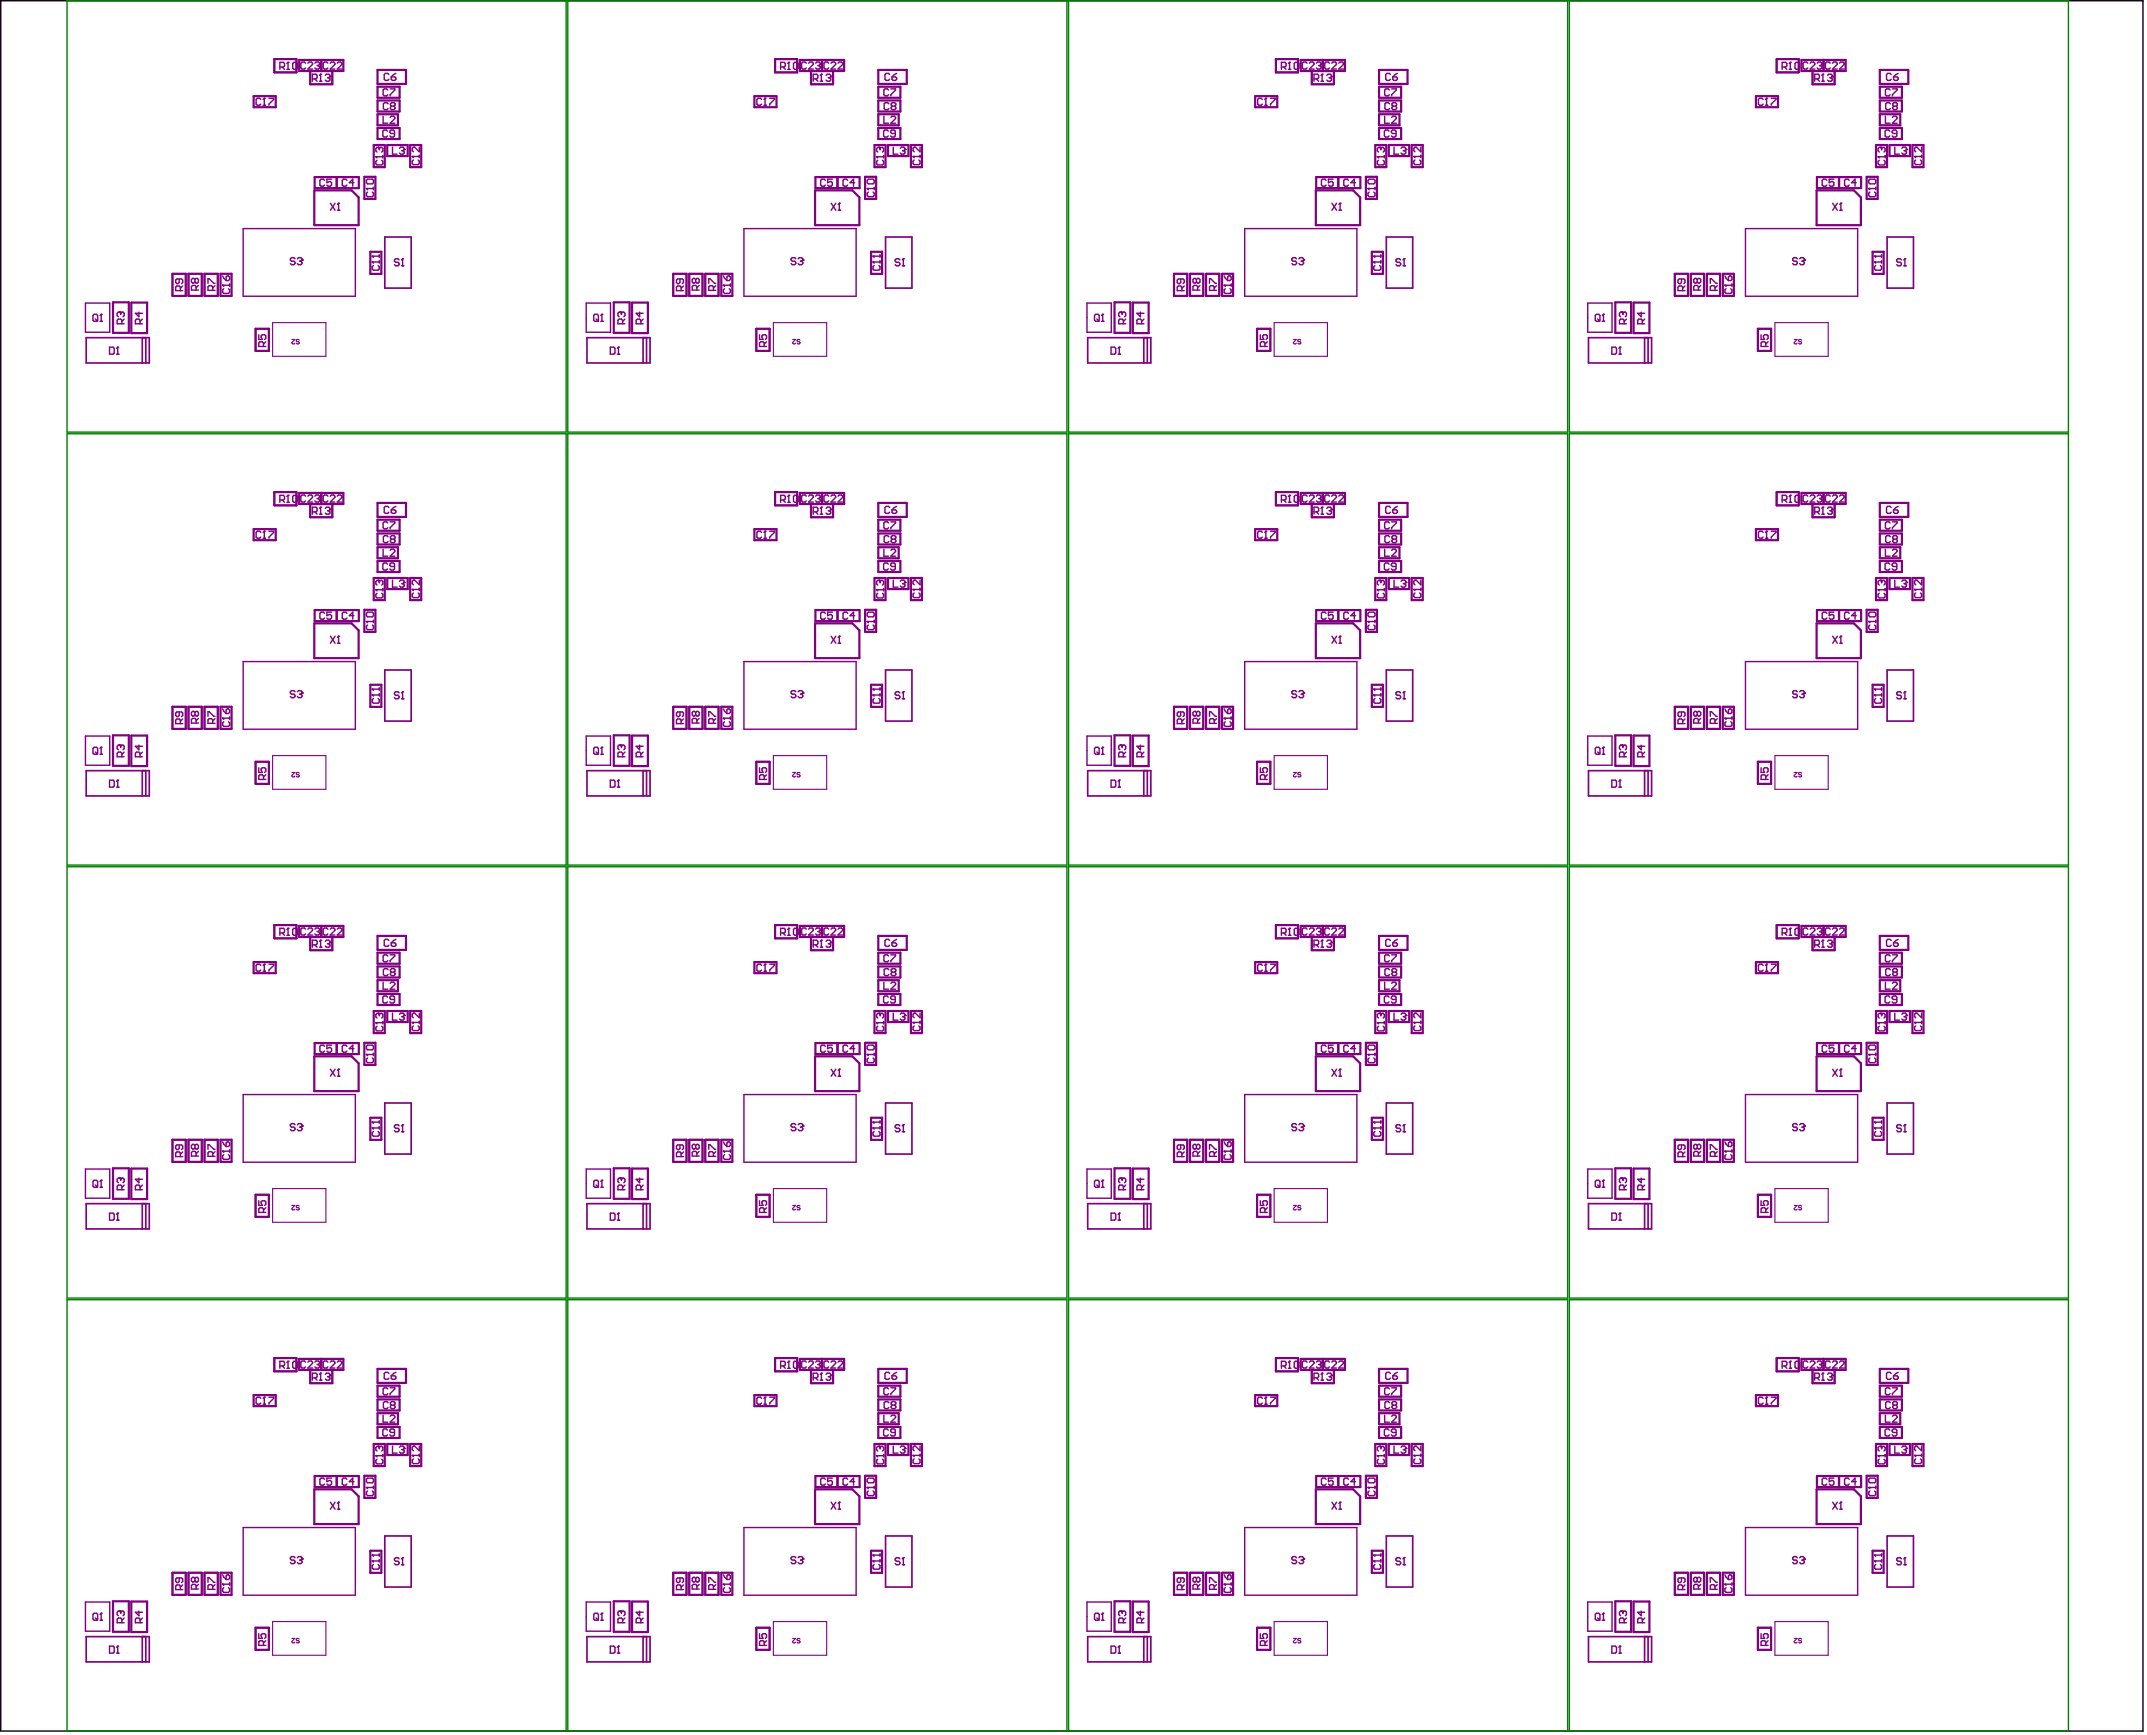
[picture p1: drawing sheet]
<svg xmlns="http://www.w3.org/2000/svg" width="647mm" height="522mm" viewBox="0 0 647 522" stroke-linecap="round" stroke-linejoin="round" font-family="sans-serif">
<path d="M.2 .2h645.2v521.1h-645.2z" fill="none" stroke="#000" stroke-width=".42"/>
<g fill="none" stroke="#008000" stroke-width=".42">
<path d="M20.2 .2h150.3v129.9h-150.3zM171 .2h150.3v129.9h-150.3zM321.8 .2h150.4v129.9h-150.4zM472.7 .2h150.3v129.9h-150.3zM20.2 130.6h150.3v129.9h-150.3zM171 130.6h150.3v129.9h-150.3zM321.8 130.6h150.4v129.9h-150.4zM472.7 130.6h150.3v129.9h-150.3zM20.2 261h150.3v129.9h-150.3zM171 261h150.3v129.9h-150.3zM321.8 261h150.4v129.9h-150.4zM472.7 261h150.3v129.9h-150.3z"/>
<path d="M20.2 391.4h150.3v129.9h-150.3zM171 391.4h150.3v129.9h-150.3zM321.8 391.4h150.4v129.9h-150.4zM472.7 391.4h150.3v129.9h-150.3z"/>
</g>
<g fill="none" stroke="#800080" stroke-width=".33">
<path d="M82.1 97.2h16.1v10.1h-16.1zM232.9 97.2h16.1v10.1h-16.1zM383.8 97.2h16v10.1h-16zM534.6 97.2h16v10.1h-16zM82.1 227.5h16.1v10.2h-16.1zM232.9 227.5h16.1v10.2h-16.1zM383.8 227.5h16v10.2h-16zM534.6 227.5h16v10.2h-16zM82.1 357.9h16.1v10.2h-16.1zM232.9 357.9h16.1v10.2h-16.1zM383.8 357.9h16v10.2h-16zM534.6 357.9h16v10.2h-16z"/>
<path d="M82.1 488.3h16.1v10.2h-16.1zM87.9 493.4h.9l-.9 .9 .2 .4 .7-.2M90.1 493.6l-.2-.2-.7 .2 .3 .4 .6 .3-.2 .4-.7-.2M232.9 488.3h16.1v10.2h-16.1zM383.8 488.3h16v10.2h-16zM534.6 488.3h16v10.2h-16z"/>
</g>
<g fill="none" stroke="#800080" stroke-width=".66">
<path d="M82.6 17.8h6.7v4h-6.7zM90.1 18.1h13.3v3.3h-13.3zM96.8 18.1v3.3M233.5 17.8h6.6v4h-6.6zM240.9 18.1h13.3v3.3h-13.3zM247.6 18.1v3.3M384.3 17.8h6.6v4h-6.6zM391.8 18.1h13.3v3.3h-13.3zM398.4 18.1v3.3M535.1 17.8h6.6v4h-6.6zM542.6 18.1h13.3v3.3h-13.3zM549.2 18.1v3.3"/>
<path d="M76.4 29h6.6v3.3h-6.6zM93.4 21.4v4h6.7v-4M113.7 21.1h8.6v4.2h-8.6zM113.7 26.1h6.7v3.3h-6.7zM113.7 30.3h6.7v3.3h-6.7zM113.7 34.4h6.2v3.3h-6.2zM113.7 38.5h6.7v3.4h-6.7zM227.2 29h6.7v3.3h-6.7zM244.3 21.4v4h6.6v-4M264.5 21.1h8.6v4.2h-8.6zM264.5 26.1h6.7v3.3h-6.7zM264.5 30.3h6.7v3.3h-6.7z"/>
<path d="M264.5 34.4h6.2v3.3h-6.2zM264.5 38.5h6.7v3.4h-6.7zM378 29h6.7v3.3h-6.7zM395.1 21.4v4h6.6v-4M415.3 21.1h8.6v4.2h-8.6zM415.3 26.1h6.7v3.3h-6.7zM415.3 30.3h6.7v3.3h-6.7zM415.3 34.4h6.2v3.3h-6.2zM415.3 38.5h6.7v3.4h-6.7zM528.9 29h6.6v3.3h-6.6zM545.9 21.4v4h6.7v-4M566.2 21.1h8.5v4.2h-8.5z"/>
<path d="M566.2 26.1h6.6v3.3h-6.6zM566.2 30.3h6.6v3.3h-6.6zM566.2 34.4h6.1v3.3h-6.1zM566.2 38.5h6.6v3.4h-6.6zM94.7 57.3h11.2l2.1 2.1v8.4h-13.3zM94.8 53.3h13.3v3.4h-13.3zM101.4 53.3v3.4M109.7 53.2h3.4v6.7h-3.4zM112.6 43.7h3.3v6.6h-3.3zM116.6 43.7h6.2v3.3h-6.2zM123.5 43.7h3.4v6.6h-3.4zM245.5 57.3h11.2l2.1 2.1v8.4h-13.3z"/>
<path d="M245.6 53.3h13.3v3.4h-13.3zM252.2 53.3v3.4M260.6 53.2h3.3v6.7h-3.3zM263.4 43.7h3.3v6.6h-3.3zM267.5 43.7h6.1v3.3h-6.1zM274.4 43.7h3.3v6.6h-3.3zM396.3 57.3h11.2l2.2 2.1v8.4h-13.4zM396.4 53.3h13.3v3.4h-13.3zM403.1 53.3v3.4M411.4 53.2h3.3v6.7h-3.3zM414.2 43.7h3.3v6.6h-3.3zM418.3 43.7h6.1v3.3h-6.1z"/>
<path d="M425.2 43.7h3.3v6.6h-3.3zM547.1 57.3h11.3l2.1 2.1v8.4h-13.4zM547.2 53.3h13.3v3.4h-13.3zM553.9 53.3v3.4M562.2 53.2h3.3v6.7h-3.3zM565 43.7h3.4v6.6h-3.4zM569.1 43.7h6.2v3.3h-6.2zM576 43.7h3.3v6.6h-3.3zM111.5 75.8h3.4v6.7h-3.4zM262.4 75.8h3.3v6.7h-3.3zM413.2 75.8h3.3v6.7h-3.3zM564 75.8h3.3v6.7h-3.3z"/>
<path d="M34 91h4.8v9.2h-4.8zM39.5 91.1h4.8v9.2h-4.8zM51.9 82.4h4v6.7h-4zM56.8 82.4h4v6.7h-4zM61.6 82.4h4v6.7h-4zM66.4 82.4h3.3v6.7h-3.3zM77 99h4v6.7h-4zM184.9 91h4.7v9.2h-4.7zM190.4 91.1h4.7v9.2h-4.7zM202.8 82.4h4v6.7h-4zM207.6 82.4h4v6.7h-4zM212.4 82.4h4v6.7h-4z"/>
<path d="M217.2 82.4h3.4v6.7h-3.4zM227.8 99h4v6.7h-4zM335.7 91h4.7v9.2h-4.7zM341.2 91.1h4.8v9.2h-4.8zM353.6 82.4h4v6.7h-4zM358.4 82.4h4v6.7h-4zM363.2 82.4h4v6.7h-4zM368.1 82.4h3.3v6.7h-3.3zM378.6 99h4v6.7h-4zM486.5 91h4.8v9.2h-4.8zM492 91.1h4.8v9.2h-4.8zM504.4 82.4h4v6.7h-4z"/>
<path d="M509.2 82.4h4v6.7h-4zM514.1 82.4h4v6.7h-4zM518.9 82.4h3.3v6.7h-3.3zM529.4 99h4v6.7h-4zM76.4 159.3h6.6v3.4h-6.6zM82.6 148.2h6.7v4h-6.7zM90.1 148.4h13.3v3.4h-13.3zM93.4 151.8v4h6.7v-4M96.8 148.4v3.4M113.7 151.4h8.6v4.3h-8.6zM113.7 156.5h6.7v3.3h-6.7zM227.2 159.3h6.7v3.4h-6.7z"/>
<path d="M233.5 148.2h6.6v4h-6.6zM240.9 148.4h13.3v3.4h-13.3zM244.3 151.8v4h6.6v-4M247.6 148.4v3.4M264.5 151.4h8.6v4.3h-8.6zM264.5 156.5h6.7v3.3h-6.7zM378 159.3h6.7v3.4h-6.7zM384.3 148.2h6.6v4h-6.6zM391.8 148.4h13.3v3.4h-13.3zM395.1 151.8v4h6.6v-4M398.4 148.4v3.4M415.3 151.4h8.6v4.3h-8.6z"/>
<path d="M415.3 156.5h6.7v3.3h-6.7zM528.9 159.3h6.6v3.4h-6.6zM535.1 148.2h6.6v4h-6.6zM542.6 148.4h13.3v3.4h-13.3zM545.9 151.8v4h6.7v-4M549.2 148.4v3.4M566.2 151.4h8.5v4.3h-8.5zM566.2 156.5h6.6v3.3h-6.6zM112.6 174.1h3.3v6.6h-3.3zM113.7 160.6h6.7v3.4h-6.7zM113.7 164.8h6.2v3.3h-6.2zM113.7 168.9h6.7v3.4h-6.7z"/>
<path d="M116.6 174.1h6.2v3.3h-6.2zM123.5 174.1h3.4v6.6h-3.4zM263.4 174.1h3.3v6.6h-3.3zM264.5 160.6h6.7v3.4h-6.7zM264.5 164.8h6.2v3.3h-6.2zM264.5 168.9h6.7v3.4h-6.7zM267.5 174.1h6.1v3.3h-6.1zM274.4 174.1h3.3v6.6h-3.3zM414.2 174.1h3.3v6.6h-3.3zM415.3 160.6h6.7v3.4h-6.7zM415.3 164.8h6.2v3.3h-6.2zM415.3 168.9h6.7v3.4h-6.7z"/>
<path d="M418.3 174.1h6.1v3.3h-6.1zM425.2 174.1h3.3v6.6h-3.3zM565 174.1h3.4v6.6h-3.4zM566.2 160.6h6.6v3.4h-6.6zM566.2 164.8h6.1v3.3h-6.1zM566.2 168.9h6.6v3.4h-6.6zM569.1 174.1h6.2v3.3h-6.2zM576 174.1h3.3v6.6h-3.3zM94.7 187.7h11.2l2.1 2.1v8.4h-13.3zM94.8 183.7h13.3v3.3h-13.3zM101.4 183.7v3.3M109.7 183.6h3.4v6.7h-3.4z"/>
<path d="M245.5 187.7h11.2l2.1 2.1v8.4h-13.3zM245.6 183.7h13.3v3.3h-13.3zM252.2 183.7v3.3M260.6 183.6h3.3v6.7h-3.3zM396.3 187.7h11.2l2.2 2.1v8.4h-13.4zM396.4 183.7h13.3v3.3h-13.3zM403.1 183.7v3.3M411.4 183.6h3.3v6.7h-3.3zM547.1 187.7h11.3l2.1 2.1v8.4h-13.4zM547.2 183.7h13.3v3.3h-13.3zM553.9 183.7v3.3M562.2 183.6h3.3v6.7h-3.3z"/>
<path d="M51.9 212.8h4v6.7h-4zM56.8 212.8h4v6.7h-4zM61.6 212.8h4v6.7h-4zM66.4 212.8h3.3v6.7h-3.3zM111.5 206.2h3.4v6.7h-3.4zM202.8 212.8h4v6.7h-4zM207.6 212.8h4v6.7h-4zM212.4 212.8h4v6.7h-4zM217.2 212.8h3.4v6.7h-3.4zM262.4 206.2h3.3v6.7h-3.3zM353.6 212.8h4v6.7h-4zM358.4 212.8h4v6.7h-4z"/>
<path d="M363.2 212.8h4v6.7h-4zM368.1 212.8h3.3v6.7h-3.3zM413.2 206.2h3.3v6.7h-3.3zM504.4 212.8h4v6.7h-4zM509.2 212.8h4v6.7h-4zM514.1 212.8h4v6.7h-4zM518.9 212.8h3.3v6.7h-3.3zM564 206.2h3.3v6.7h-3.3zM34 221.4h4.8v9.2h-4.8zM39.5 221.5h4.8v9.2h-4.8zM77 229.4h4v6.6h-4zM184.9 221.4h4.7v9.2h-4.7z"/>
<path d="M190.4 221.5h4.7v9.2h-4.7zM227.8 229.4h4v6.6h-4zM335.7 221.4h4.7v9.2h-4.7zM341.2 221.5h4.8v9.2h-4.8zM378.6 229.4h4v6.6h-4zM486.5 221.4h4.8v9.2h-4.8zM492 221.5h4.8v9.2h-4.8zM529.4 229.4h4v6.6h-4zM82.6 278.6h6.7v4h-6.7zM90.1 278.8h13.3v3.4h-13.3zM96.8 278.8v3.4M233.5 278.6h6.6v4h-6.6z"/>
<path d="M240.9 278.8h13.3v3.4h-13.3zM247.6 278.8v3.4M384.3 278.6h6.6v4h-6.6zM391.8 278.8h13.3v3.4h-13.3zM398.4 278.8v3.4M535.1 278.6h6.6v4h-6.6zM542.6 278.8h13.3v3.4h-13.3zM549.2 278.8v3.4M76.4 289.7h6.6v3.4h-6.6zM93.4 282.2v3.9h6.7v-3.9M113.7 281.8h8.6v4.2h-8.6zM113.7 286.9h6.7v3.3h-6.7z"/>
<path d="M113.7 291h6.7v3.4h-6.7zM113.7 295.2h6.2v3.3h-6.2zM113.7 299.3h6.7v3.3h-6.7zM227.2 289.7h6.7v3.4h-6.7zM244.3 282.2v3.9h6.6v-3.9M264.5 281.8h8.6v4.2h-8.6zM264.5 286.9h6.7v3.3h-6.7zM264.5 291h6.7v3.4h-6.7zM264.5 295.2h6.2v3.3h-6.2zM264.5 299.3h6.7v3.3h-6.7zM378 289.7h6.7v3.4h-6.7zM395.1 282.2v3.9h6.6v-3.9"/>
<path d="M415.3 281.8h8.6v4.2h-8.6zM415.3 286.9h6.7v3.3h-6.7zM415.3 291h6.7v3.4h-6.7zM415.3 295.2h6.2v3.3h-6.2zM415.3 299.3h6.7v3.3h-6.7zM528.9 289.7h6.6v3.4h-6.6zM545.9 282.2v3.9h6.7v-3.9M566.2 281.8h8.5v4.2h-8.5zM566.2 286.9h6.6v3.3h-6.6zM566.2 291h6.6v3.4h-6.6zM566.2 295.2h6.1v3.3h-6.1zM566.2 299.3h6.6v3.3h-6.6z"/>
<path d="M94.7 318.1h11.2l2.1 2.1v8.4h-13.3zM94.8 314.1h13.3v3.3h-13.3zM101.4 314.1v3.3M109.7 314h3.4v6.7h-3.4zM112.6 304.4h3.3v6.7h-3.3zM116.6 304.5h6.2v3.3h-6.2zM123.5 304.4h3.4v6.7h-3.4zM245.5 318.1h11.2l2.1 2.1v8.4h-13.3zM245.6 314.1h13.3v3.3h-13.3zM252.2 314.1v3.3M260.6 314h3.3v6.7h-3.3zM263.4 304.4h3.3v6.7h-3.3z"/>
<path d="M267.5 304.5h6.1v3.3h-6.1zM274.4 304.4h3.3v6.7h-3.3zM396.3 318.1h11.2l2.2 2.1v8.4h-13.4zM396.4 314.1h13.3v3.3h-13.3zM403.1 314.1v3.3M411.4 314h3.3v6.7h-3.3zM414.2 304.4h3.3v6.7h-3.3zM418.3 304.5h6.1v3.3h-6.1zM425.2 304.4h3.3v6.7h-3.3zM547.1 318.1h11.3l2.1 2.1v8.4h-13.4zM547.2 314.1h13.3v3.3h-13.3zM553.9 314.1v3.3"/>
<path d="M562.2 314h3.3v6.7h-3.3zM565 304.4h3.4v6.7h-3.4zM569.1 304.5h6.2v3.3h-6.2zM576 304.4h3.3v6.7h-3.3zM111.5 336.6h3.4v6.6h-3.4zM262.4 336.6h3.3v6.6h-3.3zM413.2 336.6h3.3v6.6h-3.3zM564 336.6h3.3v6.6h-3.3zM34 351.8h4.8v9.2h-4.8zM39.5 351.9h4.8v9.2h-4.8zM51.9 343.2h4v6.7h-4zM56.8 343.2h4v6.7h-4z"/>
<path d="M61.6 343.2h4v6.7h-4zM66.4 343.2h3.3v6.7h-3.3zM77 359.8h4v6.6h-4zM184.9 351.8h4.7v9.2h-4.7zM190.4 351.9h4.7v9.2h-4.7zM202.8 343.2h4v6.7h-4zM207.6 343.2h4v6.7h-4zM212.4 343.2h4v6.7h-4zM217.2 343.2h3.4v6.7h-3.4zM227.8 359.8h4v6.6h-4zM335.7 351.8h4.7v9.2h-4.7zM341.2 351.9h4.8v9.2h-4.8z"/>
<path d="M353.6 343.2h4v6.7h-4zM358.4 343.2h4v6.7h-4zM363.2 343.2h4v6.7h-4zM368.1 343.2h3.3v6.7h-3.3zM378.6 359.8h4v6.6h-4zM486.5 351.8h4.8v9.2h-4.8zM492 351.9h4.8v9.2h-4.8zM504.4 343.2h4v6.7h-4zM509.2 343.2h4v6.7h-4zM514.1 343.2h4v6.7h-4zM518.9 343.2h3.3v6.7h-3.3zM529.4 359.8h4v6.6h-4z"/>
<path d="M82.6 409h6.7v4h-6.7zM90.1 409.2h13.3v3.3h-13.3zM93.4 412.5v4h6.7v-4M96.8 409.2v3.3M113.7 412.2h8.6v4.2h-8.6zM113.7 417.3h6.7v3.3h-6.7zM233.5 409h6.6v4h-6.6zM240.9 409.2h13.3v3.3h-13.3zM244.3 412.5v4h6.6v-4M247.6 409.2v3.3M264.5 417.3h6.7v3.3h-6.7zM264.5 412.2h8.6v4.2h-8.6z"/>
<path d="M384.3 409h6.6v4h-6.6zM391.8 409.2h13.3v3.3h-13.3zM395.1 412.5v4h6.6v-4M398.4 409.2v3.3M415.3 417.3h6.7v3.3h-6.7zM415.3 412.2h8.6v4.2h-8.6zM535.1 409h6.6v4h-6.6zM542.6 409.2h13.3v3.3h-13.3zM545.9 412.5v4h6.7v-4M549.2 409.2v3.3M566.2 417.3h6.6v3.3h-6.6zM566.2 412.2h8.5v4.2h-8.5z"/>
<path d="M76.4 420.1h6.6v3.3h-6.6zM112.6 434.8h3.3v6.7h-3.3zM113.7 421.4h6.7v3.3h-6.7zM113.7 425.6h6.2v3.3h-6.2zM113.7 429.7h6.7v3.3h-6.7zM116.6 434.8h6.2v3.4h-6.2zM123.5 434.8h3.4v6.7h-3.4zM227.2 420.1h6.7v3.3h-6.7zM263.4 434.8h3.3v6.7h-3.3zM264.5 421.4h6.7v3.3h-6.7zM264.5 429.7h6.7v3.3h-6.7zM264.5 425.6h6.2v3.3h-6.2z"/>
<path d="M267.5 434.8h6.1v3.4h-6.1zM274.4 434.8h3.3v6.7h-3.3zM378 420.1h6.7v3.3h-6.7zM414.2 434.8h3.3v6.7h-3.3zM415.3 421.4h6.7v3.3h-6.7zM415.3 429.7h6.7v3.3h-6.7zM415.3 425.6h6.2v3.3h-6.2zM418.3 434.8h6.1v3.4h-6.1zM425.2 434.8h3.3v6.7h-3.3zM528.9 420.1h6.6v3.3h-6.6zM565 434.8h3.4v6.7h-3.4zM566.2 421.4h6.6v3.3h-6.6z"/>
<path d="M566.2 429.7h6.6v3.3h-6.6zM566.2 425.6h6.1v3.3h-6.1zM569.1 434.8h6.2v3.4h-6.2zM576 434.8h3.3v6.7h-3.3zM94.7 448.5h11.2l2.1 2.1v8.4h-13.3zM94.8 444.5h13.3v3.3h-13.3zM101.4 444.5v3.3M109.7 444.4h3.4v6.7h-3.4zM245.5 448.5h11.2l2.1 2.1v8.4h-13.3zM245.6 444.5h13.3v3.3h-13.3zM252.2 444.5v3.3M260.6 444.4h3.3v6.7h-3.3z"/>
<path d="M396.3 448.5h11.2l2.2 2.1v8.4h-13.4zM396.4 444.5h13.3v3.3h-13.3zM403.1 444.5v3.3M411.4 444.4h3.3v6.7h-3.3zM547.1 448.5h11.3l2.1 2.1v8.4h-13.4zM547.2 444.5h13.3v3.3h-13.3zM553.9 444.5v3.3M562.2 444.4h3.3v6.7h-3.3zM51.9 473.6h4v6.7h-4zM56.8 473.6h4v6.7h-4zM61.6 473.6h4v6.7h-4zM66.4 473.6h3.3v6.7h-3.3z"/>
<path d="M111.5 467h3.4v6.6h-3.4zM202.8 473.6h4v6.7h-4zM207.6 473.6h4v6.7h-4zM212.4 473.6h4v6.7h-4zM217.2 473.6h3.4v6.7h-3.4zM262.4 467h3.3v6.6h-3.3zM353.6 473.6h4v6.7h-4zM358.4 473.6h4v6.7h-4zM363.2 473.6h4v6.7h-4zM368.1 473.6h3.3v6.7h-3.3zM413.2 467h3.3v6.6h-3.3zM504.4 473.6h4v6.7h-4z"/>
<path d="M509.2 473.6h4v6.7h-4zM514.1 473.6h4v6.7h-4zM518.9 473.6h3.3v6.7h-3.3zM564 467h3.3v6.6h-3.3zM34 482.2h4.8v9.2h-4.8zM39.5 482.3h4.8v9.2h-4.8zM77 490.2h4v6.6h-4zM184.9 482.2h4.7v9.2h-4.7zM190.4 482.3h4.7v9.2h-4.7zM227.8 490.2h4v6.6h-4zM335.7 482.2h4.7v9.2h-4.7zM341.2 482.3h4.8v9.2h-4.8z"/>
<path d="M378.6 490.2h4v6.6h-4zM486.5 482.2h4.8v9.2h-4.8zM492 482.3h4.8v9.2h-4.8zM529.4 490.2h4v6.6h-4z"/>
</g>
<g fill="none" stroke="#800080" stroke-width=".5">
<path d="M82.6 17.8h6.7v4h-6.7zM233.5 17.8h6.6v4h-6.6zM384.3 17.8h6.6v4h-6.6zM535.1 17.8h6.6v4h-6.6zM93.4 21.4h6.7v4h-6.7zM244.3 21.4h6.6v4h-6.6zM395.1 21.4h6.6v4h-6.6zM545.9 21.4h6.7v4h-6.7zM51.9 82.4h4v6.7h-4zM56.8 82.4h4v6.7h-4zM61.6 82.4h4v6.7h-4zM77 99h4v6.7h-4z"/>
<path d="M202.8 82.4h4v6.7h-4zM207.6 82.4h4v6.7h-4zM212.4 82.4h4v6.7h-4zM227.8 99h4v6.7h-4zM353.6 82.4h4v6.7h-4zM358.4 82.4h4v6.7h-4zM363.2 82.4h4v6.7h-4zM378.6 99h4v6.7h-4zM504.4 82.4h4v6.7h-4zM509.2 82.4h4v6.7h-4zM514.1 82.4h4v6.7h-4zM529.4 99h4v6.7h-4z"/>
<path d="M82.6 148.2h6.7v4h-6.7zM93.4 151.8h6.7v4h-6.7zM233.5 148.2h6.6v4h-6.6zM244.3 151.8h6.6v4h-6.6zM384.3 148.2h6.6v4h-6.6zM395.1 151.8h6.6v4h-6.6zM535.1 148.2h6.6v4h-6.6zM545.9 151.8h6.7v4h-6.7zM51.9 212.8h4v6.7h-4zM56.8 212.8h4v6.7h-4zM61.6 212.8h4v6.7h-4zM202.8 212.8h4v6.7h-4z"/>
<path d="M207.6 212.8h4v6.7h-4zM212.4 212.8h4v6.7h-4zM353.6 212.8h4v6.7h-4zM358.4 212.8h4v6.7h-4zM363.2 212.8h4v6.7h-4zM504.4 212.8h4v6.7h-4zM509.2 212.8h4v6.7h-4zM514.1 212.8h4v6.7h-4zM77 229.4h4v6.6h-4zM227.8 229.4h4v6.6h-4zM378.6 229.4h4v6.6h-4zM529.4 229.4h4v6.6h-4z"/>
<path d="M82.6 278.6h6.7v4h-6.7zM233.5 278.6h6.6v4h-6.6zM384.3 278.6h6.6v4h-6.6zM535.1 278.6h6.6v4h-6.6zM93.4 282.2h6.7v3.9h-6.7zM244.3 282.2h6.6v3.9h-6.6zM395.1 282.2h6.6v3.9h-6.6zM545.9 282.2h6.7v3.9h-6.7zM51.9 343.2h4v6.7h-4zM56.8 343.2h4v6.7h-4zM61.6 343.2h4v6.7h-4zM77 359.8h4v6.6h-4z"/>
<path d="M202.8 343.2h4v6.7h-4zM207.6 343.2h4v6.7h-4zM212.4 343.2h4v6.7h-4zM227.8 359.8h4v6.6h-4zM353.6 343.2h4v6.7h-4zM358.4 343.2h4v6.7h-4zM363.2 343.2h4v6.7h-4zM378.6 359.8h4v6.6h-4zM504.4 343.2h4v6.7h-4zM509.2 343.2h4v6.7h-4zM514.1 343.2h4v6.7h-4zM529.4 359.8h4v6.6h-4z"/>
<path d="M82.6 409h6.7v4h-6.7zM93.4 412.5h6.7v4h-6.7zM233.5 409h6.6v4h-6.6zM244.3 412.5h6.6v4h-6.6zM384.3 409h6.6v4h-6.6zM395.1 412.5h6.6v4h-6.6zM535.1 409h6.6v4h-6.6zM545.9 412.5h6.7v4h-6.7zM51.9 473.6h4v6.7h-4zM56.8 473.6h4v6.7h-4zM61.6 473.6h4v6.7h-4zM202.8 473.6h4v6.7h-4z"/>
<path d="M207.6 473.6h4v6.7h-4zM212.4 473.6h4v6.7h-4zM353.6 473.6h4v6.7h-4zM358.4 473.6h4v6.7h-4zM363.2 473.6h4v6.7h-4zM504.4 473.6h4v6.7h-4zM509.2 473.6h4v6.7h-4zM514.1 473.6h4v6.7h-4zM77 490.2h4v6.6h-4zM227.8 490.2h4v6.6h-4zM378.6 490.2h4v6.6h-4zM529.4 490.2h4v6.6h-4z"/>
</g>
<g fill="none" stroke="#800080" stroke-width=".51">
<path d="M115.9 71.4h7.9v15.4h-7.9zM266.7 71.4h8v15.4h-8zM417.5 71.4h8v15.4h-8zM568.4 71.4h7.9v15.4h-7.9zM26 101.7h19v7.6h-19zM42.9 101.7v7.6M43.9 101.7v7.6M176.8 101.7h19v7.6h-19zM193.7 101.7v7.6M194.7 101.7v7.6M327.6 101.7h19v7.6h-19zM344.5 101.7v7.6"/>
<path d="M345.6 101.7v7.6M478.4 101.7h19v7.6h-19zM495.3 101.7v7.6M496.4 101.7v7.6M115.9 201.8h7.9v15.3h-7.9zM266.7 201.8h8v15.3h-8zM417.5 201.8h8v15.3h-8zM568.4 201.8h7.9v15.3h-7.9zM26 232.1h19v7.6h-19zM42.9 232.1v7.6M43.9 232.1v7.6M176.8 232.1h19v7.6h-19z"/>
<path d="M193.7 232.1v7.6M194.7 232.1v7.6M327.6 232.1h19v7.6h-19zM344.5 232.1v7.6M345.6 232.1v7.6M478.4 232.1h19v7.6h-19zM495.3 232.1v7.6M496.4 232.1v7.6M115.9 332.1h7.9v15.4h-7.9zM266.7 332.1h8v15.4h-8zM417.5 332.1h8v15.4h-8zM568.4 332.1h7.9v15.4h-7.9z"/>
<path d="M26 362.5h19v7.6h-19zM42.9 362.5v7.6M43.9 362.5v7.6M176.8 362.5h19v7.6h-19zM193.7 362.5v7.6M194.7 362.5v7.6M327.6 362.5h19v7.6h-19zM344.5 362.5v7.6M345.6 362.5v7.6M478.4 362.5h19v7.6h-19zM495.3 362.5v7.6M496.4 362.5v7.6"/>
<path d="M115.9 462.5h7.9v15.4h-7.9zM266.7 462.5h8v15.4h-8zM417.5 462.5h8v15.4h-8zM568.4 462.5h7.9v15.4h-7.9zM26 492.8h19v7.7h-19zM42.9 492.8v7.7M43.9 492.8v7.7M176.8 492.8h19v7.7h-19zM193.7 492.8v7.7M194.7 492.8v7.7M327.6 492.8h19v7.7h-19zM344.5 492.8v7.7"/>
<path d="M345.6 492.8v7.7M478.4 492.8h19v7.7h-19zM495.3 492.8v7.7M496.4 492.8v7.7"/>
</g>
<g fill="none" stroke="#800080" stroke-width=".42">
<path d="M73.2 68.8h33.8v20.4h-33.8zM224.1 68.8h33.7v20.4h-33.7zM374.9 68.8h33.8v20.4h-33.8zM525.7 68.8h33.8v20.4h-33.8zM25.7 91.3h7.4v8.8h-7.4zM176.6 91.3h7.3v8.8h-7.3zM327.4 91.3h7.3v8.8h-7.3zM478.2 91.3h7.3v8.8h-7.3zM73.2 199.2h33.8v20.4h-33.8zM224.1 199.2h33.7v20.4h-33.7zM374.9 199.2h33.8v20.4h-33.8zM525.7 199.2h33.8v20.4h-33.8z"/>
<path d="M25.7 221.6h7.4v8.8h-7.4zM176.6 221.6h7.3v8.8h-7.3zM327.4 221.6h7.3v8.8h-7.3zM478.2 221.6h7.3v8.8h-7.3zM73.2 329.6h33.8v20.4h-33.8zM224.1 329.6h33.7v20.4h-33.7zM374.9 329.6h33.8v20.4h-33.8zM525.7 329.6h33.8v20.4h-33.8zM25.7 352h7.4v8.8h-7.4zM176.6 352h7.3v8.8h-7.3zM327.4 352h7.3v8.8h-7.3zM478.2 352h7.3v8.8h-7.3z"/>
<path d="M73.2 460h33.8v20.4h-33.8zM99.5 452.4l1.4 2.1M100.9 452.4l-1.4 2.1M101.6 454.5h.7M102 452.4v2.1M224.1 460h33.7v20.4h-33.7zM374.9 460h33.8v20.4h-33.8zM525.7 460h33.8v20.4h-33.8zM62.6 476.5v-1.4h.4l1.4 1.4h.4M64.1 478.6v-1.1l-.4-.3h-.7l-.4 .3v1.1h2.2M64.8 477.2l-.7 .7M25.7 482.4h7.4v8.8h-7.4z"/>
<path d="M176.6 482.4h7.3v8.8h-7.3zM327.4 482.4h7.3v8.8h-7.3zM478.2 482.4h7.3v8.8h-7.3z"/>
</g>
<circle cx="102" cy="452.4" r=".21" fill="#800080"/>
<path d="M116.9 422.4l-.4-.3h-.7l-.3 .3v1.4l.3 .4h.7l.4-.4M117.9 423.1l-.3-.3v-.4l.3-.3h.7l.4 .3v.4l-.4 .3M117.9 423.1l-.3 .4v.3l.3 .4h.7l.4-.4v-.3l-.4-.4M117.9 423.1h.7M118.2 435.5v2.1h1.4M120.3 435.8l.4-.3h.7l.3 .3v.4M102 452.4l-.4 .3" fill="none" stroke="#800080" stroke-width=".42"/>
<circle cx="121.7" cy="436.2" r=".21" fill="#800080"/>
<path d="M113.2 438.4h2.1M113.5 439.4l-.3 .4v.7l.3 .3h1.5l.3-.3v-.7l-.3-.4M115.3 438v.7M121 436.5h.4M121.4 436.5l.3 .4v.3l-.3 .4h-.7l-.4-.4M121.7 436.2l-.3 .3" fill="none" stroke="#800080" stroke-width=".42"/>
<circle cx="113.2" cy="438.4" r=".21" fill="#800080"/>
<path d="M113.2 438.4l.3 .3M113.9 435.5h-.4l-.3 .4v.7l.3 .4" fill="none" stroke="#800080" stroke-width=".42"/>
<circle cx="113.9" cy="435.5" r=".21" fill="#800080"/>
<path d="M113.9 435.5l.3 .4M114.2 435.9v.3M114.2 435.9l.4-.4h.4l.3 .4v.7l-.3 .4M124.2 438.3h2.1M124.5 439.3l-.3 .4v.7l.3 .3h1.4l.4-.3v-.7l-.4-.4M126.3 437.9v.7" fill="none" stroke="#800080" stroke-width=".42"/>
<circle cx="124.2" cy="438.3" r=".21" fill="#800080"/>
<path d="M92 410.2l-.3-.4h-.7l-.4 .4v1.4l.4 .4h.7l.3-.4M92.7 410.2l.4-.4h.7l.3 .4v.3l-1.4 1.5h1.4M94.8 410.2l.4-.4h.7l.3 .4v.3M115.4 426.1v2.2h1.4M116.7 430.7l-.3-.4h-.7l-.4 .4v1.4l.4 .3h.7l.3-.3M117.5 426.5l.4-.4h.7l.3 .4v.4l-1.4 1.4h1.4M118.8 431.4h-1l-.4-.4v-.3l.4-.4h.7l.3 .4v1.4l-.3 .3h-.7l-.4-.3M124.2 438.3l.3 .3M126.3 435.5v1.4l-1.4-1.4h-.4l-.3 .3v.7l.3 .4" fill="none" stroke="#800080" stroke-width=".42"/>
<circle cx="96.2" cy="410.5" r=".21" fill="#800080"/>
<path d="M94.1 414.9h1.1l.3-.3v-.7l-.3-.4h-1.1v2.1M94.8 414.9l.7 .7M95.5 410.9h.4M95.9 410.9l.3 .4v.3l-.3 .4h-.7l-.4-.4M96.2 415.6h.7M96.2 410.5l-.3 .4M96.6 413.5v2.1" fill="none" stroke="#800080" stroke-width=".42"/>
<circle cx="96.6" cy="413.5" r=".21" fill="#800080"/>
<path d="M96.6 413.5l-.4 .4M98 413.9l.3-.4h.7l.4 .4v.3" fill="none" stroke="#800080" stroke-width=".42"/>
<circle cx="99.4" cy="414.2" r=".21" fill="#800080"/>
<path d="M84.3 411.3h1l.4-.3v-.7l-.4-.4h-1v2.1M85 411.3l.7 .7M86.4 412h.7M86.8 409.9v2.1M98.7 414.6h.3M98.8 410.2l-.4-.4h-.7l-.4 .4v1.4l.4 .4h.7l.4-.4M99 414.6l.4 .3v.4l-.4 .3h-.7l-.3-.3M99.4 414.2l-.4 .4M99.5 410.2l.3-.4h.7l.4 .4v.3l-1.4 1.5h1.4M101.6 410.2l.3-.4h.7l.4 .4v.3l-1.4 1.5h1.4" fill="none" stroke="#800080" stroke-width=".42"/>
<circle cx="86.8" cy="409.9" r=".21" fill="#800080"/>
<path d="M86.8 409.9l-.4 .4M88.5 409.9h.7l.4 .4v1.4l-.4 .3h-.7l-.3-.3v-1.4zM78.5 421.1l-.3-.4h-.7l-.4 .4v1.4l.4 .4h.7l.3-.4M79.3 422.9h.7M79.6 420.7v2.2" fill="none" stroke="#800080" stroke-width=".42"/>
<circle cx="79.6" cy="420.7" r=".21" fill="#800080"/>
<g fill="none" stroke="#800080" stroke-width=".42">
<path d="M79.6 420.7l-.3 .4M81 420.7h1.4v.4l-1.4 1.4v.4M110.4 447.9h2.1M110.7 449l-.3 .3v.7l.3 .4h1.4l.4-.4v-.7l-.4-.3M112.5 447.6v.7M54 475.2v1l-.4 .4h-.3l-.4-.4v-.7l.4-.3h1.4l.3 .3v.7l-.3 .4M54.3 478.7v-1.1l-.3-.3h-.7l-.4 .3v1.1h2.1M55 477.3l-.7 .7M58.7 475.3l-.3-.3h-.4l-.3 .3v.7l.3 .4h.4l.3-.4M58.7 475.3l.4-.3h.3l.4 .3v.7l-.4 .4h-.3l-.4-.4M58.7 475.3v.7M59.1 478.5v-1l-.4-.4h-.7l-.3 .4v1h2.1"/>
<path d="M59.8 477.1l-.7 .7M77.9 492v1.4h1.1l-.4-1.1 .4-.3h.7l.4 .3v.7l-.4 .4M79.3 495.5v-1.1l-.3-.3h-.7l-.4 .3v1.1h2.2M80.1 494.1l-.8 .7"/>
</g>
<circle cx="110.4" cy="447.9" r=".21" fill="#800080"/>
<path d="M116.8 418.3l-.4-.4h-.7l-.3 .4v1.4l.3 .3h.7l.4-.3M117.1 413.6l-.3-.3h-.7l-.4 .3v1.4l.4 .4h.7l.3-.4M117.5 417.9h1.4v.4l-1.4 1.4v.3M117.8 414.3h1.1l.3 .4v.3l-.3 .4h-.7l-.4-.4zM119.2 413.3l-1.4 1M104.5 445.5l-.4-.4h-.7l-.3 .4v1.4l.3 .3h.7l.4-.3M106.6 446.2h-1.4l1.1-1.1v2.1M110.4 447.9l.3 .4M110.7 445.1h1.4l.4 .4v.7l-.4 .3h-1.4l-.3-.3v-.7zM120.2 469.4l-.3-.3h-.8l-.3 .3v.4l.3 .3h.8l.3 .4v.3l-.3 .4h-.8l-.3-.4M120.9 471.2h.7M121.3 469.1v2.1" fill="none" stroke="#800080" stroke-width=".42"/>
<circle cx="121.3" cy="469.1" r=".21" fill="#800080"/>
<path d="M88.9 469.1l-.4-.4h-.7l-.3 .4v.3l.3 .4h.7l.4 .4v.3l-.4 .4h-.7l-.3-.4M89.6 469.1l.3-.4h.7l.4 .4v.3M121.3 469.1l-.4 .3" fill="none" stroke="#800080" stroke-width=".42"/>
<circle cx="91" cy="469.4" r=".21" fill="#800080"/>
<path d="M90.3 469.8h.3M90.6 469.8l.4 .4v.3l-.4 .4h-.7l-.3-.4M91 469.4l-.4 .4M28.4 485.8h.7l.3 .4v1.4l-.3 .3h-.7l-.4-.3v-1.4zM28.7 487.2l.7 .7M30.1 487.9h.7M30.5 485.8v2.1" fill="none" stroke="#800080" stroke-width=".42"/>
<circle cx="30.5" cy="485.8" r=".21" fill="#800080"/>
<path d="M30.5 485.8l-.4 .4M33 495.7h1l.4 .4v1.4l-.4 .3h-1zM35.1 497.8h.7M35.5 495.7v2.1" fill="none" stroke="#800080" stroke-width=".42"/>
<circle cx="35.5" cy="495.7" r=".21" fill="#800080"/>
<path d="M67 477h2.2M67.4 478.1l-.4 .4v.7l.4 .3h1.4l.4-.3v-.7l-.4-.4M69.2 476.7v.7M35.5 495.7l-.4 .4" fill="none" stroke="#800080" stroke-width=".42"/>
<circle cx="67" cy="477" r=".21" fill="#800080"/>
<path d="M97.8 445.5l-.4-.4h-.7l-.4 .4v1.4l.4 .3h.7l.4-.3M99.9 445.1h-1.4v1.1l.7-.4h.3l.4 .4v.7l-.4 .3h-.7l-.3-.3M67 477l.4 .4M67 474.2l1.1 1.4M68.5 474.2h.3l.4 .4v.7l-.4 .3h-.7v-1zM112.1 470.1h2.1M112.5 471.1l-.4 .4v.7l.4 .3h1.4l.3-.3v-.7l-.3-.4M114.2 469.7v.7" fill="none" stroke="#800080" stroke-width=".42"/>
<circle cx="112.1" cy="470.1" r=".21" fill="#800080"/>
<path d="M112.1 470.1l.4 .3M112.1 468.3h2.1M114.2 467.9v.7" fill="none" stroke="#800080" stroke-width=".42"/>
<circle cx="112.1" cy="468.3" r=".21" fill="#800080"/>
<path d="M112.1 468.3l.4 .3M36 485.1h-.4l-.3 .4v.7l.3 .3M36.7 488.7v-1.1l-.4-.3h-.7l-.3 .3v1.1h2.1M37.4 487.3l-.7 .7" fill="none" stroke="#800080" stroke-width=".42"/>
<circle cx="36" cy="485.1" r=".21" fill="#800080"/>
<g fill="none" stroke="#800080" stroke-width=".42">
<path d="M250.3 452.4l1.4 2.1M251.7 452.4l-1.4 2.1M252.4 454.5h.7M252.8 452.4v2.1M213.5 476.5v-1.4h.3l1.4 1.4h.4M214.9 478.6v-1.1l-.4-.3h-.7l-.3 .3v1.1h2.1M215.6 477.2l-.7 .7M36 485.1l.3 .4M36.3 485.5v.3M36.3 485.5l.4-.4h.3l.4 .4v.7l-.4 .3M41.8 485.1v1.4l-1-1h2.1M42.2 488.7v-1.1l-.4-.3h-.7l-.3 .3v1.1h2.1"/>
<path d="M42.9 487.3l-.7 .7"/>
</g>
<path d="M238.7 493.4h.9l-.9 .9 .3 .4 .6-.2M241 493.6l-.3-.2-.6 .2 .2 .4 .7 .3-.3 .4-.6-.2" fill="none" stroke="#800080" stroke-width=".33"/>
<circle cx="252.8" cy="452.4" r=".21" fill="#800080"/>
<path d="M267.7 422.4l-.4-.3h-.7l-.3 .3v1.4l.3 .4h.7l.4-.4M268.8 423.1l-.4-.3v-.4l.4-.3h.7l.3 .3v.4l-.3 .3M268.8 423.1l-.4 .4v.3l.4 .4h.7l.3-.4v-.3l-.3-.4M268.8 423.1h.7M269 435.5v2.1h1.4M271.1 435.8l.4-.3h.7l.4 .3v.4M252.8 452.4l-.4 .3" fill="none" stroke="#800080" stroke-width=".42"/>
<circle cx="272.6" cy="436.2" r=".21" fill="#800080"/>
<path d="M264 438.4h2.1M264.4 439.4l-.4 .4v.7l.4 .3h1.4l.3-.3v-.7l-.3-.4M266.1 438v.7M271.9 436.5h.3M272.2 436.5l.4 .4v.3l-.4 .4h-.7l-.4-.4M272.6 436.2l-.4 .3" fill="none" stroke="#800080" stroke-width=".42"/>
<circle cx="264" cy="438.4" r=".21" fill="#800080"/>
<path d="M264 438.4l.4 .3M264.7 435.5h-.3l-.4 .4v.7l.4 .4" fill="none" stroke="#800080" stroke-width=".42"/>
<circle cx="264.7" cy="435.5" r=".21" fill="#800080"/>
<path d="M264.7 435.5l.4 .4M265.1 435.9v.3M265.1 435.9l.3-.4h.4l.3 .4v.7l-.3 .4M275 438.3h2.1M275.3 439.3l-.3 .4v.7l.3 .3h1.5l.3-.3v-.7l-.3-.4M277.1 437.9v.7" fill="none" stroke="#800080" stroke-width=".42"/>
<circle cx="275" cy="438.3" r=".21" fill="#800080"/>
<path d="M242.8 410.2l-.3-.4h-.7l-.4 .4v1.4l.4 .4h.7l.3-.4M243.5 410.2l.4-.4h.7l.4 .4v.3l-1.5 1.5h1.5M245.7 410.2l.3-.4h.7l.4 .4v.3M266.2 426.1v2.2h1.4M267.5 430.7l-.3-.4h-.7l-.4 .4v1.4l.4 .3h.7l.3-.3M268.3 426.5l.4-.4h.7l.3 .4v.4l-1.4 1.4h1.4M269.6 431.4h-1l-.4-.4v-.3l.4-.4h.7l.3 .4v1.4l-.3 .3h-.7l-.4-.3M275 438.3l.3 .3M277.1 435.5v1.4l-1.4-1.4h-.4l-.3 .3v.7l.3 .4" fill="none" stroke="#800080" stroke-width=".42"/>
<circle cx="247.1" cy="410.5" r=".21" fill="#800080"/>
<path d="M244.9 414.9h1.1l.3-.3v-.7l-.3-.4h-1.1v2.1M245.6 414.9l.7 .7M246.4 410.9h.3M246.7 410.9l.4 .4v.3l-.4 .4h-.7l-.3-.4M247 415.6h.7M247.1 410.5l-.4 .4M247.4 413.5v2.1" fill="none" stroke="#800080" stroke-width=".42"/>
<circle cx="247.4" cy="413.5" r=".21" fill="#800080"/>
<path d="M247.4 413.5l-.4 .4M248.8 413.9l.3-.4h.8l.3 .4v.3" fill="none" stroke="#800080" stroke-width=".42"/>
<circle cx="250.2" cy="414.2" r=".21" fill="#800080"/>
<path d="M235.1 411.3h1.1l.3-.3v-.7l-.3-.4h-1.1v2.1M235.8 411.3l.7 .7M237.2 412h.7M237.6 409.9v2.1M249.5 414.6h.4M249.6 410.2l-.4-.4h-.7l-.3 .4v1.4l.3 .4h.7l.4-.4M249.9 414.6l.3 .3v.4l-.3 .3h-.8l-.3-.3M250.2 414.2l-.3 .4M250.3 410.2l.3-.4h.7l.4 .4v.3l-1.4 1.5h1.4M252.4 410.2l.3-.4h.7l.4 .4v.3l-1.4 1.5h1.4" fill="none" stroke="#800080" stroke-width=".42"/>
<circle cx="237.6" cy="409.9" r=".21" fill="#800080"/>
<path d="M237.6 409.9l-.4 .4M239.3 409.9h.7l.4 .4v1.4l-.4 .3h-.7l-.3-.3v-1.4zM229.4 421.1l-.4-.4h-.7l-.3 .4v1.4l.3 .4h.7l.4-.4M230.1 422.9h.7M230.4 420.7v2.2" fill="none" stroke="#800080" stroke-width=".42"/>
<circle cx="230.4" cy="420.7" r=".21" fill="#800080"/>
<g fill="none" stroke="#800080" stroke-width=".42">
<path d="M230.4 420.7l-.3 .4M231.8 420.7h1.4v.4l-1.4 1.4v.4M261.2 447.9h2.1M261.5 449l-.3 .3v.7l.3 .4h1.4l.4-.4v-.7l-.4-.3M263.3 447.6v.7M204.8 475.2v1l-.4 .4h-.3l-.4-.4v-.7l.4-.3h1.4l.3 .3v.7l-.3 .4M205.1 478.7v-1.1l-.3-.3h-.7l-.4 .3v1.1h2.1M205.8 477.3l-.7 .7M209.5 475.3l-.3-.3h-.4l-.3 .3v.7l.3 .4h.4l.3-.4M209.5 475.3l.4-.3h.3l.4 .3v.7l-.4 .4h-.3l-.4-.4M209.5 475.3v.7M209.9 478.5v-1l-.4-.4h-.7l-.3 .4v1h2.1"/>
<path d="M210.6 477.1l-.7 .7M228.8 492v1.4h1l-.3-.7v-.4l.3-.3h.7l.4 .3v.7l-.4 .4M230.2 495.5v-1.1l-.4-.3h-.7l-.3 .3v1.1h2.1M230.9 494.1l-.7 .7"/>
</g>
<circle cx="261.2" cy="447.9" r=".21" fill="#800080"/>
<path d="M267.6 418.3l-.3-.4h-.7l-.4 .4v1.4l.4 .3h.7l.3-.3M268 413.6l-.4-.3h-.7l-.4 .3v1.4l.4 .4h.7l.4-.4M268.3 417.9h1.4v.4l-1.4 1.4v.3M268.7 414.3h1l.4 .4v.3l-.4 .4h-.7l-.3-.4zM270.1 413.3l-1.4 1M255.3 445.5l-.3-.4h-.7l-.4 .4v1.4l.4 .3h.7l.3-.3M257.4 446.2h-1.4l1.1-1.1v2.1M261.2 447.9l.3 .4M261.2 445.5l.3-.4h1.4l.4 .4v.7l-.4 .3h-1.4l-.3-.3zM271 469.4l-.3-.3h-.7l-.4 .3v.4l.4 .3h.7l.3 .4v.3l-.3 .4h-.7l-.4-.4M271.7 471.2h.7M272.1 469.1v2.1" fill="none" stroke="#800080" stroke-width=".42"/>
<circle cx="272.1" cy="469.1" r=".21" fill="#800080"/>
<path d="M239.7 469.1l-.4-.4h-.7l-.3 .4v.3l.3 .4h.7l.4 .4v.3l-.4 .4h-.7l-.3-.4M240.4 469.1l.3-.4h.7l.4 .4v.3M272.1 469.1l-.4 .3" fill="none" stroke="#800080" stroke-width=".42"/>
<circle cx="241.8" cy="469.4" r=".21" fill="#800080"/>
<path d="M241.1 469.8h.3M241.4 469.8l.4 .4v.3l-.4 .4h-.7l-.3-.4M241.8 469.4l-.4 .4M179.2 485.8h.7l.3 .4v1.4l-.3 .3h-.7l-.4-.3v-1.4zM179.5 487.2l.7 .7M180.9 487.9h.7M181.3 485.8v2.1" fill="none" stroke="#800080" stroke-width=".42"/>
<circle cx="181.3" cy="485.8" r=".21" fill="#800080"/>
<path d="M181.3 485.8l-.4 .4M183.8 495.7h1.1l.3 .4v1.4l-.3 .3h-1.1zM185.9 497.8h.7M186.3 495.7v2.1" fill="none" stroke="#800080" stroke-width=".42"/>
<circle cx="186.3" cy="495.7" r=".21" fill="#800080"/>
<path d="M217.9 477h2.1M218.2 478.1l-.3 .4v.7l.3 .3h1.4l.4-.3v-.7l-.4-.4M220 476.7v.7M186.3 495.7l-.4 .4" fill="none" stroke="#800080" stroke-width=".42"/>
<circle cx="217.9" cy="477" r=".21" fill="#800080"/>
<path d="M248.6 445.5l-.4-.4h-.7l-.3 .4v1.4l.3 .3h.7l.4-.3M250.7 445.1h-1.4v1.1l.7-.4h.3l.4 .4v.7l-.4 .3h-.7l-.3-.3M217.9 477l.3 .4M217.9 474.2l1 1.4M218.9 474.6l.4-.4h.3l.4 .4v.7l-.4 .3h-.7zM262.9 470.1h2.1M263.3 471.1l-.4 .4v.7l.4 .3h1.4l.3-.3v-.7l-.3-.4M265 469.7v.7" fill="none" stroke="#800080" stroke-width=".42"/>
<circle cx="262.9" cy="470.1" r=".21" fill="#800080"/>
<path d="M262.9 470.1l.4 .3M262.9 468.3h2.1M265 467.9v.7" fill="none" stroke="#800080" stroke-width=".42"/>
<circle cx="262.9" cy="468.3" r=".21" fill="#800080"/>
<path d="M262.9 468.3l.4 .3M186.8 485.1h-.3l-.4 .4v.7l.4 .3M187.5 488.7v-1.1l-.3-.3h-.7l-.4 .3v1.1h2.1M188.2 487.3l-.7 .7" fill="none" stroke="#800080" stroke-width=".42"/>
<circle cx="186.8" cy="485.1" r=".21" fill="#800080"/>
<g fill="none" stroke="#800080" stroke-width=".42">
<path d="M401.2 452.4l1.4 2.1M402.6 452.4l-1.4 2.1M403.3 454.5h.7M403.6 452.4v2.1M364.3 476.5v-1.4h.3l1.4 1.4h.4M365.7 478.6v-1.1l-.4-.3h-.7l-.3 .3v1.1h2.1M366.4 477.2l-.7 .7M186.8 485.1l.4 .4M187.2 485.5v.3M187.2 485.5l.3-.4h.4l.3 .4v.7l-.3 .3M192.7 485.1v1.4l-1.1-1h2.1M193 488.7v-1.1l-.3-.3h-.7l-.4 .3v1.1h2.1"/>
<path d="M193.7 487.3l-.7 .7"/>
</g>
<path d="M389.6 493.4h.8l-.8 .9 .2 .4 .6-.2M391.8 493.6l-.2-.2-.7 .2 .2 .4 .7 .3-.2 .4-.7-.2" fill="none" stroke="#800080" stroke-width=".33"/>
<circle cx="403.6" cy="452.4" r=".21" fill="#800080"/>
<path d="M418.5 422.4l-.3-.3h-.7l-.4 .3v1.4l.4 .4h.7l.3-.4M419.6 423.1l-.4-.3v-.4l.4-.3h.7l.3 .3v.4l-.3 .3M419.6 423.1l-.4 .4v.3l.4 .4h.7l.3-.4v-.3l-.3-.4M419.6 423.1h.7M419.9 435.5v2.1h1.4M422 435.8l.3-.3h.7l.4 .3v.4M403.6 452.4l-.3 .3" fill="none" stroke="#800080" stroke-width=".42"/>
<circle cx="423.4" cy="436.2" r=".21" fill="#800080"/>
<path d="M414.8 438.4h2.1M415.2 439.4l-.4 .4v.7l.4 .3h1.4l.3-.3v-.7l-.3-.4M416.9 438v.7M422.7 436.5h.3M423 436.5l.4 .4v.3l-.4 .4h-.7l-.3-.4M423.4 436.2l-.4 .3" fill="none" stroke="#800080" stroke-width=".42"/>
<circle cx="414.8" cy="438.4" r=".21" fill="#800080"/>
<path d="M414.8 438.4l.4 .3M415.5 435.5h-.3l-.4 .4v.7l.4 .4" fill="none" stroke="#800080" stroke-width=".42"/>
<circle cx="415.5" cy="435.5" r=".21" fill="#800080"/>
<path d="M415.5 435.5l.4 .4M415.9 435.9v.3M415.9 435.9l.3-.4h.4l.3 .4v.7l-.3 .4M425.8 438.3h2.1M426.2 439.3l-.4 .4v.7l.4 .3h1.4l.3-.3v-.7l-.3-.4M427.9 437.9v.7" fill="none" stroke="#800080" stroke-width=".42"/>
<circle cx="425.8" cy="438.3" r=".21" fill="#800080"/>
<path d="M393.7 410.2l-.4-.4h-.7l-.3 .4v1.4l.3 .4h.7l.4-.4M394.4 410.2l.3-.4h.7l.4 .4v.3l-1.4 1.5h1.4M396.5 410.2l.3-.4h.7l.4 .4v.3M417 426.1v2.2h1.4M418.4 430.7l-.4-.4h-.7l-.4 .4v1.4l.4 .3h.7l.4-.3M419.1 426.5l.4-.4h.7l.4 .4v.4l-1.5 1.4h1.5M420.5 431.4h-1.1l-.3-.4v-.3l.3-.4h.7l.4 .4v1.4l-.4 .3h-.7l-.3-.3M425.8 438.3l.4 .3M427.9 435.5v1.4l-1.4-1.4h-.3l-.4 .3v.7l.4 .4" fill="none" stroke="#800080" stroke-width=".42"/>
<circle cx="397.9" cy="410.5" r=".21" fill="#800080"/>
<path d="M395.7 414.9h1.1l.4-.3v-.7l-.4-.4h-1.1v2.1M396.5 414.9l.7 .7M397.2 410.9h.3M397.5 410.9l.4 .4v.3l-.4 .4h-.7l-.3-.4M397.9 415.6h.7M397.9 410.5l-.4 .4M398.2 413.5v2.1" fill="none" stroke="#800080" stroke-width=".42"/>
<circle cx="398.2" cy="413.5" r=".21" fill="#800080"/>
<path d="M398.2 413.5l-.3 .4M399.6 413.9l.4-.4h.7l.3 .4v.3" fill="none" stroke="#800080" stroke-width=".42"/>
<circle cx="401" cy="414.2" r=".21" fill="#800080"/>
<path d="M385.9 411.3h1.1l.3-.3v-.7l-.3-.4h-1.1v2.1M386.6 411.3l.7 .7M388 412h.8M388.4 409.9v2.1M400.3 414.6h.4M400.4 410.2l-.4-.4h-.7l-.3 .4v1.4l.3 .4h.7l.4-.4M400.7 414.6l.3 .3v.4l-.3 .3h-.7l-.4-.3M401 414.2l-.3 .4M401.1 410.2l.4-.4h.7l.3 .4v.3l-1.4 1.5h1.4M403.2 410.2l.4-.4h.7l.3 .4v.3l-1.4 1.5h1.4" fill="none" stroke="#800080" stroke-width=".42"/>
<circle cx="388.4" cy="409.9" r=".21" fill="#800080"/>
<path d="M388.4 409.9l-.4 .4M390.2 409.9h.7l.3 .4v1.4l-.3 .3h-.7l-.4-.3v-1.4zM380.2 421.1l-.4-.4h-.7l-.3 .4v1.4l.3 .4h.7l.4-.4M380.9 422.9h.7M381.2 420.7v2.2" fill="none" stroke="#800080" stroke-width=".42"/>
<circle cx="381.2" cy="420.7" r=".21" fill="#800080"/>
<g fill="none" stroke="#800080" stroke-width=".42">
<path d="M381.2 420.7l-.3 .4M382.7 420.7h1.4v.4l-1.4 1.4v.4M412 447.9h2.1M412.4 449l-.4 .3v.7l.4 .4h1.4l.3-.4v-.7l-.3-.3M414.1 447.6v.7M355.6 475.2v1l-.3 .4h-.4l-.3-.4v-.7l.3-.3h1.4l.4 .3v.7l-.4 .4M356 478.7v-1.1l-.4-.3h-.7l-.3 .3v1.1h2.1M356.7 477.3l-.7 .7M360.4 475.3l-.4-.3h-.3l-.4 .3v.7l.4 .4h.3l.4-.4M360.4 475.3l.3-.3h.4l.3 .3v.7l-.3 .4h-.4l-.3-.4M360.4 475.3v.7M360.7 478.5v-1l-.3-.4h-.7l-.4 .4v1h2.1"/>
<path d="M361.4 477.1l-.7 .7M379.6 492v1.4h1l-.3-.7v-.4l.3-.3h.7l.4 .3v.7l-.4 .4M381 495.5v-1.1l-.4-.3h-.7l-.3 .3v1.1h2.1M381.7 494.1l-.7 .7"/>
</g>
<circle cx="412" cy="447.9" r=".21" fill="#800080"/>
<path d="M418.4 418.3l-.3-.4h-.7l-.4 .4v1.4l.4 .3h.7l.3-.3M418.8 413.6l-.4-.3h-.7l-.3 .3v1.4l.3 .4h.7l.4-.4M419.1 417.9h1.5v.4l-1.5 1.4v.3M419.5 414.3h1l.4 .4v.3l-.4 .4h-.7l-.3-.4zM420.9 413.3l-1.4 1M406.1 445.5l-.3-.4h-.7l-.4 .4v1.4l.4 .3h.7l.3-.3M408.2 446.2h-1.4l1.1-1.1v2.1M412 447.9l.4 .4M412 445.5l.4-.4h1.4l.3 .4v.7l-.3 .3h-1.4l-.4-.3zM421.8 469.4l-.3-.3h-.7l-.4 .3v.4l.4 .3h.7l.3 .4v.3l-.3 .4h-.7l-.4-.4M422.6 471.2h.7M422.9 469.1v2.1" fill="none" stroke="#800080" stroke-width=".42"/>
<circle cx="422.9" cy="469.1" r=".21" fill="#800080"/>
<path d="M390.5 469.1l-.3-.4h-.8l-.3 .4v.3l.3 .4h.8l.3 .4v.3l-.3 .4h-.8l-.3-.4M391.2 469.1l.4-.4h.7l.3 .4v.3M422.9 469.1l-.3 .3" fill="none" stroke="#800080" stroke-width=".42"/>
<circle cx="392.6" cy="469.4" r=".21" fill="#800080"/>
<path d="M391.9 469.8h.4M392.3 469.8l.3 .4v.3l-.3 .4h-.7l-.4-.4M392.6 469.4l-.3 .4M330 485.8h.7l.4 .4v1.4l-.4 .3h-.7l-.4-.3v-1.4zM330.4 487.2l.7 .7M331.8 487.9h.7M332.1 485.8v2.1" fill="none" stroke="#800080" stroke-width=".42"/>
<circle cx="332.1" cy="485.8" r=".21" fill="#800080"/>
<path d="M332.1 485.8l-.3 .4M334.6 495.7h1.1l.3 .4v1.4l-.3 .3h-1.1zM336.7 497.8h.8M337.1 495.7v2.1" fill="none" stroke="#800080" stroke-width=".42"/>
<circle cx="337.1" cy="495.7" r=".21" fill="#800080"/>
<path d="M368.7 477h2.1M369 478.1l-.3 .4v.7l.3 .3h1.5l.3-.3v-.7l-.3-.4M370.8 476.7v.7M337.1 495.7l-.4 .4" fill="none" stroke="#800080" stroke-width=".42"/>
<circle cx="368.7" cy="477" r=".21" fill="#800080"/>
<path d="M399.4 445.5l-.4-.4h-.7l-.3 .4v1.4l.3 .3h.7l.4-.3M401.5 445.1h-1.4v1.1l.7-.4h.4l.3 .4v.7l-.3 .3h-.7l-.4-.3M368.7 477l.3 .4M368.7 474.2l1 1.4M370.1 474.2h.4l.3 .4v.7l-.3 .3h-.8v-1zM413.8 470.1h2.1M414.1 471.1l-.3 .4v.7l.3 .3h1.4l.4-.3v-.7l-.4-.4M415.9 469.7v.7" fill="none" stroke="#800080" stroke-width=".42"/>
<circle cx="413.8" cy="470.1" r=".21" fill="#800080"/>
<path d="M413.8 470.1l.3 .3M413.8 468.3h2.1M415.9 467.9v.7" fill="none" stroke="#800080" stroke-width=".42"/>
<circle cx="413.8" cy="468.3" r=".21" fill="#800080"/>
<path d="M413.8 468.3l.3 .3M337.6 485.1h-.3l-.4 .4v.7l.4 .3M338.3 488.7v-1.1l-.3-.3h-.7l-.4 .3v1.1h2.1M339 487.3l-.7 .7" fill="none" stroke="#800080" stroke-width=".42"/>
<circle cx="337.6" cy="485.1" r=".21" fill="#800080"/>
<g fill="none" stroke="#800080" stroke-width=".42">
<path d="M552 452.4l1.4 2.1M553.4 452.4l-1.4 2.1M554.1 454.5h.7M554.4 452.4v2.1M515.1 476.5v-1.4h.4l1.4 1.4h.3M516.5 478.6v-1.1l-.3-.3h-.7l-.4 .3v1.1h2.1M517.2 477.2l-.7 .7M337.6 485.1l.4 .4M338 485.5v.3M338 485.5l.3-.4h.4l.3 .4v.7l-.3 .3M343.5 485.1v1.4l-1.1-1h2.1M343.8 488.7v-1.1l-.3-.3h-.7l-.4 .3v1.1h2.1"/>
<path d="M344.5 487.3l-.7 .7"/>
</g>
<path d="M540.4 493.4h.9l-.9 .9 .2 .4 .7-.2M542.6 493.6l-.2-.2-.7 .2 .2 .4 .7 .3-.2 .4-.7-.2" fill="none" stroke="#800080" stroke-width=".33"/>
<circle cx="554.4" cy="452.4" r=".21" fill="#800080"/>
<path d="M569.3 422.4l-.3-.3h-.7l-.4 .3v1.4l.4 .4h.7l.3-.4M570.4 423.1l-.4-.3v-.4l.4-.3h.7l.4 .3v.4l-.4 .3M570.4 423.1l-.4 .4v.3l.4 .4h.7l.4-.4v-.3l-.4-.4M570.4 423.1h.7M570.7 435.5v2.1h1.4M572.8 435.8l.3-.3h.7l.4 .3v.4M554.4 452.4l-.3 .3" fill="none" stroke="#800080" stroke-width=".42"/>
<circle cx="574.2" cy="436.2" r=".21" fill="#800080"/>
<path d="M565.7 438.4h2.1M566 439.4l-.3 .4v.7l.3 .3h1.4l.4-.3v-.7l-.4-.4M567.8 438v.7M573.5 436.5h.3M573.8 436.5l.4 .4v.3l-.4 .4h-.7l-.3-.4M574.2 436.2l-.4 .3" fill="none" stroke="#800080" stroke-width=".42"/>
<circle cx="565.7" cy="438.4" r=".21" fill="#800080"/>
<path d="M565.7 438.4l.3 .3M566.4 435.5h-.4l-.3 .4v.7l.3 .4" fill="none" stroke="#800080" stroke-width=".42"/>
<circle cx="566.4" cy="435.5" r=".21" fill="#800080"/>
<path d="M566.4 435.5l.3 .4M566.7 435.9v.3M566.7 435.9l.4-.4h.3l.4 .4v.7l-.4 .4M576.6 438.3h2.1M577 439.3l-.4 .4v.7l.4 .3h1.4l.3-.3v-.7l-.3-.4M578.7 437.9v.7" fill="none" stroke="#800080" stroke-width=".42"/>
<circle cx="576.6" cy="438.3" r=".21" fill="#800080"/>
<path d="M544.5 410.2l-.4-.4h-.7l-.3 .4v1.4l.3 .4h.7l.4-.4M545.2 410.2l.3-.4h.7l.4 .4v.3l-1.4 1.5h1.4M547.3 410.2l.4-.4h.7l.3 .4v.3M567.9 426.1v2.2h1.4M569.2 430.7l-.4-.4h-.7l-.3 .4v1.4l.3 .3h.7l.4-.3M570 426.5l.3-.4h.7l.4 .4v.4l-1.4 1.4h1.4M571.3 431.4h-1.1l-.3-.4v-.3l.3-.4h.7l.4 .4v1.4l-.4 .3h-.7l-.3-.3M576.6 438.3l.4 .3M578.7 435.5v1.4l-1.4-1.4h-.3l-.4 .3v.7l.4 .4" fill="none" stroke="#800080" stroke-width=".42"/>
<circle cx="548.7" cy="410.5" r=".21" fill="#800080"/>
<path d="M546.6 414.9h1l.4-.3v-.7l-.4-.4h-1v2.1M547.3 414.9l.7 .7M548 410.9h.4M548.4 410.9l.3 .4v.3l-.3 .4h-.7l-.4-.4M548.7 415.6h.7M548.7 410.5l-.3 .4M549 413.5v2.1" fill="none" stroke="#800080" stroke-width=".42"/>
<circle cx="549" cy="413.5" r=".21" fill="#800080"/>
<path d="M549 413.5l-.3 .4M550.4 413.9l.4-.4h.7l.3 .4v.3" fill="none" stroke="#800080" stroke-width=".42"/>
<circle cx="551.8" cy="414.2" r=".21" fill="#800080"/>
<path d="M536.8 411.3h1l.4-.3v-.7l-.4-.4h-1v2.1M537.5 411.3l.7 .7M538.9 412h.7M539.2 409.9v2.1M551.1 414.6h.4M551.2 410.2l-.3-.4h-.7l-.4 .4v1.4l.4 .4h.7l.3-.4M551.5 414.6l.3 .3v.4l-.3 .3h-.7l-.4-.3M551.8 414.2l-.3 .4M551.9 410.2l.4-.4h.7l.3 .4v.3l-1.4 1.5h1.4M554 410.2l.4-.4h.7l.3 .4v.3l-1.4 1.5h1.4" fill="none" stroke="#800080" stroke-width=".42"/>
<circle cx="539.2" cy="409.9" r=".21" fill="#800080"/>
<path d="M539.2 409.9l-.3 .4M541 409.9h.7l.3 .4v1.4l-.3 .3h-.7l-.4-.3v-1.4zM531 421.1l-.3-.4h-.7l-.4 .4v1.4l.4 .4h.7l.3-.4M531.7 422.9h.7M532.1 420.7v2.2" fill="none" stroke="#800080" stroke-width=".42"/>
<circle cx="532.1" cy="420.7" r=".21" fill="#800080"/>
<g fill="none" stroke="#800080" stroke-width=".42">
<path d="M532.1 420.7l-.4 .4M533.5 420.7h1.4v.4l-1.4 1.4v.4M562.8 447.9h2.1M563.2 449l-.4 .3v.7l.4 .4h1.4l.3-.4v-.7l-.3-.3M564.9 447.6v.7M506.4 475.2v1l-.3 .4h-.4l-.3-.4v-.7l.3-.3h1.4l.4 .3v.7l-.4 .4M506.8 478.7v-1.1l-.4-.3h-.7l-.3 .3v1.1h2.1M507.5 477.3l-.7 .7M511.2 475.3l-.4-.3h-.3l-.4 .3v.7l.4 .4h.3l.4-.4M511.2 475.3l.3-.3h.4l.3 .3v.7l-.3 .4h-.4l-.3-.4M511.2 475.3v.7M511.5 478.5v-1l-.3-.4h-.7l-.4 .4v1h2.1"/>
<path d="M512.2 477.1l-.7 .7M530.4 492v1.4h1.1l-.4-.7v-.4l.4-.3h.7l.3 .3v.7l-.3 .4M531.8 495.5v-1.1l-.3-.3h-.7l-.4 .3v1.1h2.1M532.5 494.1l-.7 .7"/>
</g>
<circle cx="562.8" cy="447.9" r=".21" fill="#800080"/>
<path d="M569.3 418.3l-.4-.4h-.7l-.3 .4v1.4l.3 .3h.7l.4-.3M569.6 413.6l-.4-.3h-.7l-.3 .3v1.4l.3 .4h.7l.4-.4M570 417.9h1.4v.4l-1.4 1.4v.3M570.3 414.3h1.1l.3 .4v.3l-.3 .4h-.8l-.3-.4zM571.7 413.3l-1.4 1M557 445.5l-.4-.4h-.7l-.4 .4v1.4l.4 .3h.7l.4-.3M559.1 446.2h-1.4l1-1.1v2.1M562.8 447.9l.4 .4M563.2 445.1h1.4l.3 .4v.7l-.3 .3h-1.4l-.4-.3v-.7zM572.7 469.4l-.4-.3h-.7l-.3 .3v.4l.3 .3h.7l.4 .4v.3l-.4 .4h-.7l-.3-.4M573.4 471.2h.7M573.7 469.1v2.1" fill="none" stroke="#800080" stroke-width=".42"/>
<circle cx="573.7" cy="469.1" r=".21" fill="#800080"/>
<path d="M541.3 469.1l-.3-.4h-.7l-.4 .4v.3l.4 .4h.7l.3 .4v.3l-.3 .4h-.7l-.4-.4M542 469.1l.4-.4h.7l.3 .4v.3M573.7 469.1l-.3 .3" fill="none" stroke="#800080" stroke-width=".42"/>
<circle cx="543.4" cy="469.4" r=".21" fill="#800080"/>
<path d="M542.7 469.8h.4M543.1 469.8l.3 .4v.3l-.3 .4h-.7l-.4-.4M543.4 469.4l-.3 .4M480.8 485.8h.7l.4 .4v1.4l-.4 .3h-.7l-.3-.3v-1.4zM481.2 487.2l.7 .7M482.6 487.9h.7M482.9 485.8v2.1" fill="none" stroke="#800080" stroke-width=".42"/>
<circle cx="482.9" cy="485.8" r=".21" fill="#800080"/>
<path d="M482.9 485.8l-.3 .4M485.5 495.7h1l.4 .4v1.4l-.4 .3h-1zM487.6 497.8h.7M487.9 495.7v2.1" fill="none" stroke="#800080" stroke-width=".42"/>
<circle cx="487.9" cy="495.7" r=".21" fill="#800080"/>
<path d="M519.5 477h2.1M519.9 478.1l-.4 .4v.7l.4 .3h1.4l.3-.3v-.7l-.3-.4M521.6 476.7v.7M487.9 495.7l-.3 .4" fill="none" stroke="#800080" stroke-width=".42"/>
<circle cx="519.5" cy="477" r=".21" fill="#800080"/>
<path d="M550.2 445.5l-.3-.4h-.7l-.4 .4v1.4l.4 .3h.7l.3-.3M552.3 445.1h-1.4v1.1l.7-.4h.4l.3 .4v.7l-.3 .3h-.7l-.4-.3M519.5 477l.4 .4M519.5 474.2l1.1 1.4M520.9 474.2h.4l.3 .4v.7l-.3 .3h-.7v-1zM564.6 470.1h2.1M564.9 471.1l-.3 .4v.7l.3 .3h1.4l.4-.3v-.7l-.4-.4M566.7 469.7v.7" fill="none" stroke="#800080" stroke-width=".42"/>
<circle cx="564.6" cy="470.1" r=".21" fill="#800080"/>
<path d="M564.6 470.1l.3 .3M564.6 468.3h2.1M566.7 467.9v.7" fill="none" stroke="#800080" stroke-width=".42"/>
<circle cx="564.6" cy="468.3" r=".21" fill="#800080"/>
<path d="M564.6 468.3l.3 .3M488.5 485.1h-.4l-.3 .4v.7l.3 .3M489.2 488.7v-1.1l-.4-.3h-.7l-.3 .3v1.1h2.1M489.9 487.3l-.7 .7" fill="none" stroke="#800080" stroke-width=".42"/>
<circle cx="488.5" cy="485.1" r=".21" fill="#800080"/>
<g fill="none" stroke="#800080" stroke-width=".42">
<path d="M99.5 322l1.4 2.1M100.9 322l-1.4 2.1M101.6 324.1h.7M102 322v2.1M62.6 346.1v-1.4h.4l1.4 1.4h.4M64.1 348.2v-1l-.4-.4h-.7l-.4 .4v1h2.2M64.8 346.8l-.7 .7M488.5 485.1l.3 .4M488.8 485.5v.3M488.8 485.5l.4-.4h.3l.4 .4v.7l-.4 .3M494.3 485.1v1.4l-1.1-1h2.2M494.6 488.7v-1.1l-.3-.3h-.7l-.4 .3v1.1h2.2"/>
<path d="M495.4 487.3l-.8 .7"/>
</g>
<path d="M87.9 363h.9l-.9 .9 .2 .4 .7-.2M90.1 363.2l-.2-.2-.7 .2v.2l.7 .3 .2 .4-.2 .2-.7-.2" fill="none" stroke="#800080" stroke-width=".33"/>
<circle cx="102" cy="322" r=".21" fill="#800080"/>
<path d="M116.9 292l-.4-.3h-.7l-.3 .3v1.4l.3 .4h.7l.4-.4M117.9 292.7l-.3-.3v-.4l.3-.3h.7l.4 .3v.4l-.4 .3M117.9 292.7l-.3 .4v.3l.3 .4h.7l.4-.4v-.3l-.4-.4M117.9 292.7h.7M118.2 305.1v2.1h1.4M120.3 305.4l.4-.3h.7l.3 .3v.4M102 322l-.4 .3" fill="none" stroke="#800080" stroke-width=".42"/>
<circle cx="121.7" cy="305.8" r=".21" fill="#800080"/>
<path d="M113.2 308h2.1M113.5 309l-.3 .4v.7l.3 .3h1.5l.3-.3v-.7l-.3-.4M115.3 307.6v.7M121 306.1h.4M121.4 306.1l.3 .4v.3l-.3 .4h-.7l-.4-.4M121.7 305.8l-.3 .3" fill="none" stroke="#800080" stroke-width=".42"/>
<circle cx="113.2" cy="308" r=".21" fill="#800080"/>
<path d="M113.2 308l.3 .3M113.9 305.2h-.4l-.3 .3v.7l.3 .4" fill="none" stroke="#800080" stroke-width=".42"/>
<circle cx="113.9" cy="305.2" r=".21" fill="#800080"/>
<path d="M113.9 305.2l.3 .3M114.2 305.5v.4M114.2 305.5l.4-.3h.4l.3 .3v.7l-.3 .4M124.2 307.9h2.1M124.5 308.9l-.3 .4v.7l.3 .4h1.4l.4-.4v-.7l-.4-.4M126.3 307.5v.7" fill="none" stroke="#800080" stroke-width=".42"/>
<circle cx="124.2" cy="307.9" r=".21" fill="#800080"/>
<path d="M92 279.8l-.3-.3h-.7l-.4 .3v1.4l.4 .4h.7l.3-.4M92.7 279.8l.4-.3h.7l.3 .3v.4l-1.4 1.4h1.4M94.8 279.8l.4-.3h.7l.3 .3v.4M115.4 295.8v2.1h1.4M117.5 296.1l.4-.3h.7l.3 .3v.4l-1.4 1.4h1.4M116.7 300.3l-.3-.4h-.7l-.4 .4v1.4l.4 .3h.7l.3-.3M118.8 301h-1l-.4-.4v-.3l.4-.4h.7l.3 .4v1.4l-.3 .3h-.7l-.4-.3M124.2 307.9l.3 .3M126.3 305.1v1.4l-1.4-1.4h-.4l-.3 .3v.7l.3 .4" fill="none" stroke="#800080" stroke-width=".42"/>
<circle cx="96.2" cy="280.2" r=".21" fill="#800080"/>
<path d="M94.1 284.5h1.1l.3-.3v-.7l-.3-.4h-1.1v2.1M94.8 284.5l.7 .7M95.5 280.5h.4M95.9 280.5l.3 .4v.3l-.3 .4h-.7l-.4-.4M96.2 285.2h.7M96.2 280.2l-.3 .3M96.6 283.1v2.1" fill="none" stroke="#800080" stroke-width=".42"/>
<circle cx="96.6" cy="283.1" r=".21" fill="#800080"/>
<path d="M96.6 283.1l-.4 .4M98 283.5l.3-.4h.7l.4 .4v.3" fill="none" stroke="#800080" stroke-width=".42"/>
<circle cx="99.4" cy="283.8" r=".21" fill="#800080"/>
<path d="M86.8 279.5v2.2M98.8 279.8l-.4-.3h-.7l-.4 .3v1.4l.4 .4h.7l.4-.4M99.5 279.8l.3-.3h.7l.4 .3v.4l-1.4 1.4h1.4M101.6 279.8l.3-.3h.7l.4 .3v.4l-1.4 1.4h1.4M84.3 280.9h1l.4-.3v-.7l-.4-.4h-1v2.2M85 280.9l.7 .8M86.4 281.7h.7M98.7 284.2h.3M99 284.2l.4 .3v.4l-.4 .3h-.7l-.3-.3M99.4 283.8l-.4 .4" fill="none" stroke="#800080" stroke-width=".42"/>
<circle cx="86.8" cy="279.5" r=".21" fill="#800080"/>
<path d="M86.8 279.5l-.4 .4M88.5 279.5h.7l.4 .4v1.4l-.4 .4h-.7l-.3-.4v-1.4zM78.5 290.7l-.3-.3h-.7l-.4 .3v1.4l.4 .4h.7l.3-.4M79.3 292.5h.7M79.6 290.4v2.1" fill="none" stroke="#800080" stroke-width=".42"/>
<circle cx="79.6" cy="290.4" r=".21" fill="#800080"/>
<g fill="none" stroke="#800080" stroke-width=".42">
<path d="M79.6 290.4l-.3 .3M81 290.4h1.4v.3l-1.4 1.4v.4M110.4 317.5h2.1M110.7 318.6l-.3 .4v.7l.3 .3h1.4l.4-.3v-.7l-.4-.4M112.5 317.2v.7M54 344.8v1l-.4 .4h-.3l-.4-.4v-.7l.4-.3h1.4l.3 .3v.7l-.3 .4M54.3 348.3v-1.1l-.3-.3h-.7l-.4 .3v1.1h2.1M55 346.9l-.7 .7M58.7 345l-.3-.4h-.4l-.3 .4v.7l.3 .3h.4l.3-.3M58.7 345l.4-.4h.3l.4 .4v.7l-.4 .3h-.3l-.4-.3M58.7 345v.7M59.1 348.1v-1l-.4-.4h-.7l-.3 .4v1h2.1"/>
<path d="M59.8 346.7l-.7 .7M77.9 361.6v1.4h1.1l-.4-.7v-.4l.4-.3h.7l.4 .3v.7l-.4 .4M79.3 365.1v-1.1l-.3-.3h-.7l-.4 .3v1.1h2.2M80.1 363.7l-.8 .7"/>
</g>
<circle cx="110.4" cy="317.5" r=".21" fill="#800080"/>
<path d="M116.8 287.9l-.4-.4h-.7l-.3 .4v1.4l.3 .3h.7l.4-.3M117.1 283.2l-.3-.3h-.7l-.4 .3v1.4l.4 .4h.7l.3-.4M117.5 287.5h1.4v.4l-1.4 1.4v.3M117.8 283.9h1.1l.3 .4v.3l-.3 .4h-.7l-.4-.4zM119.2 282.9l-1.4 1M104.5 315.1l-.4-.4h-.7l-.3 .4v1.4l.3 .3h.7l.4-.3M106.6 315.8h-1.4l1.1-1.1v2.1M110.4 317.5l.3 .4M110.7 314.7h1.4l.4 .4v.7l-.4 .3h-1.4l-.3-.3v-.7zM120.2 339l-.3-.3h-.8l-.3 .3v.4l.3 .3h.8l.3 .4v.4l-.3 .3h-.8l-.3-.3M121.3 338.7v2.1M120.9 340.8h.7" fill="none" stroke="#800080" stroke-width=".42"/>
<circle cx="121.3" cy="338.7" r=".21" fill="#800080"/>
<path d="M88.9 338.7l-.4-.3h-.7l-.3 .3v.4l.3 .3h.7l.4 .4v.3l-.4 .4h-.7l-.3-.4M89.6 338.7l.3-.3h.7l.4 .3v.4M121.3 338.7l-.4 .3" fill="none" stroke="#800080" stroke-width=".42"/>
<circle cx="91" cy="339.1" r=".21" fill="#800080"/>
<path d="M90.3 339.4h.3M90.6 339.4l.4 .4v.3l-.4 .4h-.7l-.3-.4M91 339.1l-.4 .3M28.4 355.4h.7l.3 .4v1.4l-.3 .3h-.7l-.4-.3v-1.4zM28.7 356.8l.7 .7M30.1 357.5h.7M30.5 355.4v2.1" fill="none" stroke="#800080" stroke-width=".42"/>
<circle cx="30.5" cy="355.4" r=".21" fill="#800080"/>
<path d="M30.5 355.4l-.4 .4M33 365.3h1l.4 .4v1.4l-.4 .3h-1zM35.1 367.4h.7M35.5 365.3v2.1" fill="none" stroke="#800080" stroke-width=".42"/>
<circle cx="35.5" cy="365.3" r=".21" fill="#800080"/>
<path d="M67 346.7h2.2M67.4 347.7l-.4 .4v.7l.4 .3h1.4l.4-.3v-.7l-.4-.4M69.2 346.3v.7M35.5 365.3l-.4 .4" fill="none" stroke="#800080" stroke-width=".42"/>
<circle cx="67" cy="346.7" r=".21" fill="#800080"/>
<path d="M97.8 315.1l-.4-.4h-.7l-.4 .4v1.4l.4 .3h.7l.4-.3M99.9 314.7h-1.4v1.1l.7-.4h.3l.4 .4v.7l-.4 .3h-.7l-.3-.3M112.1 339.7h2.1M114.2 339.3v.7M67 346.7l.4 .3M67 343.8l1.1 1.5M68.5 343.8h.3l.4 .4v.7l-.4 .4h-.7v-1.1zM112.5 340.7l-.4 .4v.7l.4 .3h1.4l.3-.3v-.7l-.3-.4" fill="none" stroke="#800080" stroke-width=".42"/>
<circle cx="112.1" cy="339.7" r=".21" fill="#800080"/>
<path d="M112.1 339.7l.4 .3M112.1 337.9h2.1M114.2 337.6v.7" fill="none" stroke="#800080" stroke-width=".42"/>
<circle cx="112.1" cy="337.9" r=".21" fill="#800080"/>
<path d="M112.1 337.9l.4 .4M36 354.8h-.4l-.3 .3v.7l.3 .4M36.7 358.3v-1.1l-.4-.3h-.7l-.3 .3v1.1h2.1M37.4 356.9l-.7 .7" fill="none" stroke="#800080" stroke-width=".42"/>
<circle cx="36" cy="354.8" r=".21" fill="#800080"/>
<g fill="none" stroke="#800080" stroke-width=".42">
<path d="M250.3 322l1.4 2.1M251.7 322l-1.4 2.1M252.4 324.1h.7M252.8 322v2.1M36 354.8l.3 .3M36.3 355.1v.4M36.3 355.1l.4-.3h.3l.4 .3v.7l-.4 .4M41.8 354.8v1.4l-1-1.1h2.1M42.2 358.3v-1.1l-.4-.3h-.7l-.3 .3v1.1h2.1M42.9 356.9l-.7 .7M213.5 346.1v-1.4h.3l1.4 1.4h.4M214.9 348.2v-1l-.4-.4h-.7l-.3 .4v1h2.1"/>
<path d="M215.6 346.8l-.7 .7"/>
</g>
<path d="M238.7 363h.9l-.9 .9 .3 .4 .6-.2M241 363.2l-.3-.2-.6 .2 .2 .5 .7 .2-.3 .4-.6-.2" fill="none" stroke="#800080" stroke-width=".33"/>
<circle cx="252.8" cy="322" r=".21" fill="#800080"/>
<path d="M267.7 292l-.4-.3h-.7l-.3 .3v1.4l.3 .4h.7l.4-.4M268.8 292.7l-.4-.3v-.4l.4-.3h.7l.3 .3v.4l-.3 .3M268.8 292.7l-.4 .4v.3l.4 .4h.7l.3-.4v-.3l-.3-.4M268.8 292.7h.7M269 305.1v2.1h1.4M271.1 305.4l.4-.3h.7l.4 .3v.4M252.8 322l-.4 .3" fill="none" stroke="#800080" stroke-width=".42"/>
<circle cx="272.6" cy="305.8" r=".21" fill="#800080"/>
<path d="M264 308h2.1M264.4 309l-.4 .4v.7l.4 .3h1.4l.3-.3v-.7l-.3-.4M266.1 307.6v.7M271.9 306.1h.3M272.2 306.1l.4 .4v.3l-.4 .4h-.7l-.4-.4M272.6 305.8l-.4 .3" fill="none" stroke="#800080" stroke-width=".42"/>
<circle cx="264" cy="308" r=".21" fill="#800080"/>
<path d="M264 308l.4 .3M264.7 305.2h-.3l-.4 .3v.7l.4 .4" fill="none" stroke="#800080" stroke-width=".42"/>
<circle cx="264.7" cy="305.2" r=".21" fill="#800080"/>
<path d="M264.7 305.2l.4 .3M265.1 305.5v.4M265.1 305.5l.3-.3h.4l.3 .3v.7l-.3 .4M275 307.9h2.1M275.3 308.9l-.3 .4v.7l.3 .4h1.5l.3-.4v-.7l-.3-.4M277.1 307.5v.7" fill="none" stroke="#800080" stroke-width=".42"/>
<circle cx="275" cy="307.9" r=".21" fill="#800080"/>
<path d="M242.8 279.8l-.3-.3h-.7l-.4 .3v1.4l.4 .4h.7l.3-.4M243.5 279.8l.4-.3h.7l.4 .3v.4l-1.5 1.4h1.5M245.7 279.8l.3-.3h.7l.4 .3v.4M266.2 295.8v2.1h1.4M268.3 296.1l.4-.3h.7l.3 .3v.4l-1.4 1.4h1.4M267.5 300.3l-.3-.4h-.7l-.4 .4v1.4l.4 .3h.7l.3-.3M269.6 301h-1l-.4-.4v-.3l.4-.4h.7l.3 .4v1.4l-.3 .3h-.7l-.4-.3M275 307.9l.3 .3M277.1 305.1v1.4l-1.4-1.4h-.4l-.3 .3v.7l.3 .4" fill="none" stroke="#800080" stroke-width=".42"/>
<circle cx="247.1" cy="280.2" r=".21" fill="#800080"/>
<path d="M244.9 284.5h1.1l.3-.3v-.7l-.3-.4h-1.1v2.1M245.6 284.5l.7 .7M246.4 280.5h.3M246.7 280.5l.4 .4v.3l-.4 .4h-.7l-.3-.4M247 285.2h.7M247.1 280.2l-.4 .3M247.4 283.1v2.1" fill="none" stroke="#800080" stroke-width=".42"/>
<circle cx="247.4" cy="283.1" r=".21" fill="#800080"/>
<path d="M247.4 283.1l-.4 .4M248.8 283.5l.3-.4h.8l.3 .4v.3" fill="none" stroke="#800080" stroke-width=".42"/>
<circle cx="250.2" cy="283.8" r=".21" fill="#800080"/>
<path d="M237.6 279.5v2.2M249.6 279.8l-.4-.3h-.7l-.3 .3v1.4l.3 .4h.7l.4-.4M250.3 279.8l.3-.3h.7l.4 .3v.4l-1.4 1.4h1.4M252.4 279.8l.3-.3h.7l.4 .3v.4l-1.4 1.4h1.4M235.1 280.9h1.1l.3-.3v-.7l-.3-.4h-1.1v2.2M235.8 280.9l.7 .8M237.2 281.7h.7M249.5 284.2h.4M249.9 284.2l.3 .3v.4l-.3 .3h-.8l-.3-.3M250.2 283.8l-.3 .4" fill="none" stroke="#800080" stroke-width=".42"/>
<circle cx="237.6" cy="279.5" r=".21" fill="#800080"/>
<path d="M237.6 279.5l-.4 .4M239 279.9l.3-.4h.7l.4 .4v1.4l-.4 .4h-.7l-.3-.4zM229.4 290.7l-.4-.3h-.7l-.3 .3v1.4l.3 .4h.7l.4-.4M230.1 292.5h.7M230.4 290.4v2.1" fill="none" stroke="#800080" stroke-width=".42"/>
<circle cx="230.4" cy="290.4" r=".21" fill="#800080"/>
<g fill="none" stroke="#800080" stroke-width=".42">
<path d="M230.4 290.4l-.3 .3M231.8 290.4h1.4v.3l-1.4 1.4v.4M261.2 317.5h2.1M261.5 318.6l-.3 .4v.7l.3 .3h1.4l.4-.3v-.7l-.4-.4M263.3 317.2v.7M204.8 344.8v1l-.4 .4h-.3l-.4-.4v-.7l.4-.3h1.4l.3 .3v.7l-.3 .4M205.1 348.3v-1.1l-.3-.3h-.7l-.4 .3v1.1h2.1M205.8 346.9l-.7 .7M209.5 345l-.3-.4h-.4l-.3 .4v.7l.3 .3h.4l.3-.3M209.5 345l.4-.4h.3l.4 .4v.7l-.4 .3h-.3l-.4-.3M209.5 345v.7M209.9 348.1v-1l-.4-.4h-.7l-.3 .4v1h2.1"/>
<path d="M210.6 346.7l-.7 .7M228.8 361.6v1.4h1l-.3-.7v-.4l.3-.3h.7l.4 .3v.7l-.4 .4M230.2 365.1v-1.1l-.4-.3h-.7l-.3 .3v1.1h2.1M230.9 363.7l-.7 .7"/>
</g>
<circle cx="261.2" cy="317.5" r=".21" fill="#800080"/>
<path d="M267.6 287.9l-.3-.4h-.7l-.4 .4v1.4l.4 .3h.7l.3-.3M268 283.2l-.4-.3h-.7l-.4 .3v1.4l.4 .4h.7l.4-.4M268.3 287.5h1.4v.4l-1.4 1.4v.3M268.7 283.9h1l.4 .4v.3l-.4 .4h-.7l-.3-.4zM270.1 282.9l-1.4 1M255.3 315.1l-.3-.4h-.7l-.4 .4v1.4l.4 .3h.7l.3-.3M257.4 315.8h-1.4l1.1-1.1v2.1M261.2 317.5l.3 .4M261.2 315.1l.3-.4h1.4l.4 .4v.7l-.4 .3h-1.4l-.3-.3zM271 339l-.3-.3h-.7l-.4 .3v.4l.4 .3h.7l.3 .4v.4l-.3 .3h-.7l-.4-.3M272.1 338.7v2.1M271.7 340.8h.7" fill="none" stroke="#800080" stroke-width=".42"/>
<circle cx="272.1" cy="338.7" r=".21" fill="#800080"/>
<path d="M239.7 338.7l-.4-.3h-.7l-.3 .3v.4l.3 .3h.7l.4 .4v.3l-.4 .4h-.7l-.3-.4M240.4 338.7l.3-.3h.7l.4 .3v.4M272.1 338.7l-.4 .3" fill="none" stroke="#800080" stroke-width=".42"/>
<circle cx="241.8" cy="339.1" r=".21" fill="#800080"/>
<path d="M241.1 339.4h.3M241.4 339.4l.4 .4v.3l-.4 .4h-.7l-.3-.4M241.8 339.1l-.4 .3M179.2 355.4h.7l.3 .4v1.4l-.3 .3h-.7l-.4-.3v-1.4zM179.5 356.8l.7 .7M180.9 357.5h.7M181.3 355.4v2.1" fill="none" stroke="#800080" stroke-width=".42"/>
<circle cx="181.3" cy="355.4" r=".21" fill="#800080"/>
<path d="M181.3 355.4l-.4 .4M183.8 365.3h1.1l.3 .4v1.4l-.3 .3h-1.1zM185.9 367.4h.7M186.3 365.3v2.1" fill="none" stroke="#800080" stroke-width=".42"/>
<circle cx="186.3" cy="365.3" r=".21" fill="#800080"/>
<path d="M217.9 346.7h2.1M218.2 347.7l-.3 .4v.7l.3 .3h1.4l.4-.3v-.7l-.4-.4M220 346.3v.7M186.3 365.3l-.4 .4" fill="none" stroke="#800080" stroke-width=".42"/>
<circle cx="217.9" cy="346.7" r=".21" fill="#800080"/>
<path d="M248.6 315.1l-.4-.4h-.7l-.3 .4v1.4l.3 .3h.7l.4-.3M250.7 314.7h-1.4v1.1l.7-.4h.3l.4 .4v.7l-.4 .3h-.7l-.3-.3M262.9 339.7h2.1M265 339.3v.7M217.9 346.7l.3 .3M217.9 343.8l1 1.5M218.9 344.2l.4-.4h.3l.4 .4v.7l-.4 .4h-.7zM263.3 340.7l-.4 .4v.7l.4 .3h1.4l.3-.3v-.7l-.3-.4" fill="none" stroke="#800080" stroke-width=".42"/>
<circle cx="262.9" cy="339.7" r=".21" fill="#800080"/>
<path d="M262.9 339.7l.4 .3M262.9 337.9h2.1M265 337.6v.7" fill="none" stroke="#800080" stroke-width=".42"/>
<circle cx="262.9" cy="337.9" r=".21" fill="#800080"/>
<path d="M262.9 337.9l.4 .4M186.8 354.8h-.3l-.4 .3v.7l.4 .4M187.5 358.3v-1.1l-.3-.3h-.7l-.4 .3v1.1h2.1M188.2 356.9l-.7 .7" fill="none" stroke="#800080" stroke-width=".42"/>
<circle cx="186.8" cy="354.8" r=".21" fill="#800080"/>
<g fill="none" stroke="#800080" stroke-width=".42">
<path d="M401.2 322l1.4 2.1M402.6 322l-1.4 2.1M403.3 324.1h.7M403.6 322v2.1M186.8 354.8l.4 .3M187.2 355.1v.4M187.2 355.1l.3-.3h.4l.3 .3v.7l-.3 .4M192.7 354.8v1.4l-1.1-1.1h2.1M193 358.3v-1.1l-.3-.3h-.7l-.4 .3v1.1h2.1M193.7 356.9l-.7 .7M364.3 346.1v-1.4h.3l1.4 1.4h.4M365.7 348.2v-1l-.4-.4h-.7l-.3 .4v1h2.1"/>
<path d="M366.4 346.8l-.7 .7"/>
</g>
<path d="M389.6 363h.8l-.8 .9 .2 .4 .6-.2M391.8 363.2l-.2-.2-.7 .2 .2 .5 .7 .2-.2 .4-.7-.2" fill="none" stroke="#800080" stroke-width=".33"/>
<circle cx="403.6" cy="322" r=".21" fill="#800080"/>
<path d="M418.5 292l-.3-.3h-.7l-.4 .3v1.4l.4 .4h.7l.3-.4M419.6 292.7l-.4-.3v-.4l.4-.3h.7l.3 .3v.4l-.3 .3M419.6 292.7l-.4 .4v.3l.4 .4h.7l.3-.4v-.3l-.3-.4M419.6 292.7h.7M419.9 305.1v2.1h1.4M422 305.4l.3-.3h.7l.4 .3v.4M403.6 322l-.3 .3" fill="none" stroke="#800080" stroke-width=".42"/>
<circle cx="423.4" cy="305.8" r=".21" fill="#800080"/>
<path d="M414.8 308h2.1M415.2 309l-.4 .4v.7l.4 .3h1.4l.3-.3v-.7l-.3-.4M416.9 307.6v.7M422.7 306.1h.3M423 306.1l.4 .4v.3l-.4 .4h-.7l-.3-.4M423.4 305.8l-.4 .3" fill="none" stroke="#800080" stroke-width=".42"/>
<circle cx="414.8" cy="308" r=".21" fill="#800080"/>
<path d="M414.8 308l.4 .3M415.5 305.2h-.3l-.4 .3v.7l.4 .4" fill="none" stroke="#800080" stroke-width=".42"/>
<circle cx="415.5" cy="305.2" r=".21" fill="#800080"/>
<path d="M415.5 305.2l.4 .3M415.9 305.5v.4M415.9 305.5l.3-.3h.4l.3 .3v.7l-.3 .4M425.8 307.9h2.1M426.2 308.9l-.4 .4v.7l.4 .4h1.4l.3-.4v-.7l-.3-.4M427.9 307.5v.7" fill="none" stroke="#800080" stroke-width=".42"/>
<circle cx="425.8" cy="307.9" r=".21" fill="#800080"/>
<path d="M393.7 279.8l-.4-.3h-.7l-.3 .3v1.4l.3 .4h.7l.4-.4M394.4 279.8l.3-.3h.7l.4 .3v.4l-1.4 1.4h1.4M396.5 279.8l.3-.3h.7l.4 .3v.4M417 295.8v2.1h1.4M419.1 296.1l.4-.3h.7l.4 .3v.4l-1.5 1.4h1.5M418.4 300.3l-.4-.4h-.7l-.4 .4v1.4l.4 .3h.7l.4-.3M420.5 301h-1.1l-.3-.4v-.3l.3-.4h.7l.4 .4v1.4l-.4 .3h-.7l-.3-.3M425.8 307.9l.4 .3M427.9 305.1v1.4l-1.4-1.4h-.3l-.4 .3v.7l.4 .4" fill="none" stroke="#800080" stroke-width=".42"/>
<circle cx="397.9" cy="280.2" r=".21" fill="#800080"/>
<path d="M395.7 284.5h1.1l.4-.3v-.7l-.4-.4h-1.1v2.1M396.5 284.5l.7 .7M397.2 280.5h.3M397.5 280.5l.4 .4v.3l-.4 .4h-.7l-.3-.4M397.9 285.2h.7M397.9 280.2l-.4 .3M398.2 283.1v2.1" fill="none" stroke="#800080" stroke-width=".42"/>
<circle cx="398.2" cy="283.1" r=".21" fill="#800080"/>
<path d="M398.2 283.1l-.3 .4M399.6 283.5l.4-.4h.7l.3 .4v.3" fill="none" stroke="#800080" stroke-width=".42"/>
<circle cx="401" cy="283.8" r=".21" fill="#800080"/>
<path d="M388.4 279.5v2.2M400.4 279.8l-.4-.3h-.7l-.3 .3v1.4l.3 .4h.7l.4-.4M401.1 279.8l.4-.3h.7l.3 .3v.4l-1.4 1.4h1.4M403.2 279.8l.4-.3h.7l.3 .3v.4l-1.4 1.4h1.4M385.9 280.9h1.1l.3-.3v-.7l-.3-.4h-1.1v2.2M386.6 280.9l.7 .8M388 281.7h.8M400.3 284.2h.4M400.7 284.2l.3 .3v.4l-.3 .3h-.7l-.4-.3M401 283.8l-.3 .4" fill="none" stroke="#800080" stroke-width=".42"/>
<circle cx="388.4" cy="279.5" r=".21" fill="#800080"/>
<path d="M388.4 279.5l-.4 .4M389.8 279.9l.4-.4h.7l.3 .4v1.4l-.3 .4h-.7l-.4-.4zM380.2 290.7l-.4-.3h-.7l-.3 .3v1.4l.3 .4h.7l.4-.4M380.9 292.5h.7M381.2 290.4v2.1" fill="none" stroke="#800080" stroke-width=".42"/>
<circle cx="381.2" cy="290.4" r=".21" fill="#800080"/>
<g fill="none" stroke="#800080" stroke-width=".42">
<path d="M381.2 290.4l-.3 .3M382.7 290.4h1.4v.3l-1.4 1.4v.4M412 317.5h2.1M412.4 318.6l-.4 .4v.7l.4 .3h1.4l.3-.3v-.7l-.3-.4M414.1 317.2v.7M355.6 344.8v1l-.3 .4h-.4l-.3-.4v-.7l.3-.3h1.4l.4 .3v.7l-.4 .4M356 348.3v-1.1l-.4-.3h-.7l-.3 .3v1.1h2.1M356.7 346.9l-.7 .7M360.4 345l-.4-.4h-.3l-.4 .4v.7l.4 .3h.3l.4-.3M360.4 345l.3-.4h.4l.3 .4v.7l-.3 .3h-.4l-.3-.3M360.4 345v.7M360.7 348.1v-1l-.3-.4h-.7l-.4 .4v1h2.1"/>
<path d="M361.4 346.7l-.7 .7M379.6 361.6v1.4h1l-.3-.7v-.4l.3-.3h.7l.4 .3v.7l-.4 .4M381 365.1v-1.1l-.4-.3h-.7l-.3 .3v1.1h2.1M381.7 363.7l-.7 .7"/>
</g>
<circle cx="412" cy="317.5" r=".21" fill="#800080"/>
<path d="M418.4 287.9l-.3-.4h-.7l-.4 .4v1.4l.4 .3h.7l.3-.3M418.8 283.2l-.4-.3h-.7l-.3 .3v1.4l.3 .4h.7l.4-.4M419.1 287.5h1.5v.4l-1.5 1.4v.3M419.5 283.9h1l.4 .4v.3l-.4 .4h-.7l-.3-.4zM420.9 282.9l-1.4 1M406.1 315.1l-.3-.4h-.7l-.4 .4v1.4l.4 .3h.7l.3-.3M408.2 315.8h-1.4l1.1-1.1v2.1M412 317.5l.4 .4M412 315.1l.4-.4h1.4l.3 .4v.7l-.3 .3h-1.4l-.4-.3zM421.8 339l-.3-.3h-.7l-.4 .3v.4l.4 .3h.7l.3 .4v.4l-.3 .3h-.7l-.4-.3M422.9 338.7v2.1M422.6 340.8h.7" fill="none" stroke="#800080" stroke-width=".42"/>
<circle cx="422.9" cy="338.7" r=".21" fill="#800080"/>
<path d="M390.5 338.7l-.3-.3h-.8l-.3 .3v.4l.3 .3h.8l.3 .4v.3l-.3 .4h-.8l-.3-.4M391.2 338.7l.4-.3h.7l.3 .3v.4M422.9 338.7l-.3 .3" fill="none" stroke="#800080" stroke-width=".42"/>
<circle cx="392.6" cy="339.1" r=".21" fill="#800080"/>
<path d="M391.9 339.4h.4M392.3 339.4l.3 .4v.3l-.3 .4h-.7l-.4-.4M392.6 339.1l-.3 .3M330 355.4h.7l.4 .4v1.4l-.4 .3h-.7l-.4-.3v-1.4zM330.4 356.8l.7 .7M331.8 357.5h.7M332.1 355.4v2.1" fill="none" stroke="#800080" stroke-width=".42"/>
<circle cx="332.1" cy="355.4" r=".21" fill="#800080"/>
<path d="M332.1 355.4l-.3 .4M334.6 365.3h1.1l.3 .4v1.4l-.3 .3h-1.1zM336.7 367.4h.8M337.1 365.3v2.1" fill="none" stroke="#800080" stroke-width=".42"/>
<circle cx="337.1" cy="365.3" r=".21" fill="#800080"/>
<path d="M368.7 346.7h2.1M369 347.7l-.3 .4v.7l.3 .3h1.5l.3-.3v-.7l-.3-.4M370.8 346.3v.7M337.1 365.3l-.4 .4" fill="none" stroke="#800080" stroke-width=".42"/>
<circle cx="368.7" cy="346.7" r=".21" fill="#800080"/>
<path d="M399.4 315.1l-.4-.4h-.7l-.3 .4v1.4l.3 .3h.7l.4-.3M401.5 314.7h-1.4v1.1l.7-.4h.4l.3 .4v.7l-.3 .3h-.7l-.4-.3M413.8 339.7h2.1M415.9 339.3v.7M368.7 346.7l.3 .3M368.7 343.8l1 1.5M370.1 343.8h.4l.3 .4v.7l-.3 .4h-.8v-1.1zM414.1 340.7l-.3 .4v.7l.3 .3h1.4l.4-.3v-.7l-.4-.4" fill="none" stroke="#800080" stroke-width=".42"/>
<circle cx="413.8" cy="339.7" r=".21" fill="#800080"/>
<path d="M413.8 339.7l.3 .3M413.8 337.9h2.1M415.9 337.6v.7" fill="none" stroke="#800080" stroke-width=".42"/>
<circle cx="413.8" cy="337.9" r=".21" fill="#800080"/>
<path d="M413.8 337.9l.3 .4M337.6 354.8h-.3l-.4 .3v.7l.4 .4M338.3 358.3v-1.1l-.3-.3h-.7l-.4 .3v1.1h2.1M339 356.9l-.7 .7" fill="none" stroke="#800080" stroke-width=".42"/>
<circle cx="337.6" cy="354.8" r=".21" fill="#800080"/>
<g fill="none" stroke="#800080" stroke-width=".42">
<path d="M552 322l1.4 2.1M553.4 322l-1.4 2.1M554.1 324.1h.7M554.4 322v2.1M337.6 354.8l.4 .3M338 355.1v.4M338 355.1l.3-.3h.4l.3 .3v.7l-.3 .4M343.5 354.8v1.4l-1.1-1.1h2.1M343.8 358.3v-1.1l-.3-.3h-.7l-.4 .3v1.1h2.1M344.5 356.9l-.7 .7M515.1 346.1v-1.4h.4l1.4 1.4h.3M516.5 348.2v-1l-.3-.4h-.7l-.4 .4v1h2.1"/>
<path d="M517.2 346.8l-.7 .7"/>
</g>
<path d="M540.4 363h.9l-.9 .9 .2 .4 .7-.2M542.6 363.2l-.2-.2-.7 .2v.2l.7 .3 .2 .4-.2 .2-.7-.2" fill="none" stroke="#800080" stroke-width=".33"/>
<circle cx="554.4" cy="322" r=".21" fill="#800080"/>
<path d="M569.3 292l-.3-.3h-.7l-.4 .3v1.4l.4 .4h.7l.3-.4M570.4 292.7l-.4-.3v-.4l.4-.3h.7l.4 .3v.4l-.4 .3M570.4 292.7l-.4 .4v.3l.4 .4h.7l.4-.4v-.3l-.4-.4M570.4 292.7h.7M570.7 305.1v2.1h1.4M572.8 305.4l.3-.3h.7l.4 .3v.4M554.4 322l-.3 .3" fill="none" stroke="#800080" stroke-width=".42"/>
<circle cx="574.2" cy="305.8" r=".21" fill="#800080"/>
<path d="M565.7 308h2.1M566 309l-.3 .4v.7l.3 .3h1.4l.4-.3v-.7l-.4-.4M567.8 307.6v.7M573.5 306.1h.3M573.8 306.1l.4 .4v.3l-.4 .4h-.7l-.3-.4M574.2 305.8l-.4 .3" fill="none" stroke="#800080" stroke-width=".42"/>
<circle cx="565.7" cy="308" r=".21" fill="#800080"/>
<path d="M565.7 308l.3 .3M566.4 305.2h-.4l-.3 .3v.7l.3 .4" fill="none" stroke="#800080" stroke-width=".42"/>
<circle cx="566.4" cy="305.2" r=".21" fill="#800080"/>
<path d="M566.4 305.2l.3 .3M566.7 305.5v.4M566.7 305.5l.4-.3h.3l.4 .3v.7l-.4 .4M576.6 307.9h2.1M577 308.9l-.4 .4v.7l.4 .4h1.4l.3-.4v-.7l-.3-.4M578.7 307.5v.7" fill="none" stroke="#800080" stroke-width=".42"/>
<circle cx="576.6" cy="307.9" r=".21" fill="#800080"/>
<path d="M544.5 279.8l-.4-.3h-.7l-.3 .3v1.4l.3 .4h.7l.4-.4M545.2 279.8l.3-.3h.7l.4 .3v.4l-1.4 1.4h1.4M547.3 279.8l.4-.3h.7l.3 .3v.4M567.9 295.8v2.1h1.4M570 296.1l.3-.3h.7l.4 .3v.4l-1.4 1.4h1.4M569.2 300.3l-.4-.4h-.7l-.3 .4v1.4l.3 .3h.7l.4-.3M571.3 301h-1.1l-.3-.4v-.3l.3-.4h.7l.4 .4v1.4l-.4 .3h-.7l-.3-.3M576.6 307.9l.4 .3M578.7 305.1v1.4l-1.4-1.4h-.3l-.4 .3v.7l.4 .4" fill="none" stroke="#800080" stroke-width=".42"/>
<circle cx="548.7" cy="280.2" r=".21" fill="#800080"/>
<path d="M546.6 284.5h1l.4-.3v-.7l-.4-.4h-1v2.1M547.3 284.5l.7 .7M548 280.5h.4M548.4 280.5l.3 .4v.3l-.3 .4h-.7l-.4-.4M548.7 285.2h.7M548.7 280.2l-.3 .3M549 283.1v2.1" fill="none" stroke="#800080" stroke-width=".42"/>
<circle cx="549" cy="283.1" r=".21" fill="#800080"/>
<path d="M549 283.1l-.3 .4M550.4 283.5l.4-.4h.7l.3 .4v.3" fill="none" stroke="#800080" stroke-width=".42"/>
<circle cx="551.8" cy="283.8" r=".21" fill="#800080"/>
<path d="M539.2 279.5v2.2M551.2 279.8l-.3-.3h-.7l-.4 .3v1.4l.4 .4h.7l.3-.4M551.9 279.8l.4-.3h.7l.3 .3v.4l-1.4 1.4h1.4M554 279.8l.4-.3h.7l.3 .3v.4l-1.4 1.4h1.4M536.8 280.9h1l.4-.3v-.7l-.4-.4h-1v2.2M537.5 280.9l.7 .8M538.9 281.7h.7M551.1 284.2h.4M551.5 284.2l.3 .3v.4l-.3 .3h-.7l-.4-.3M551.8 283.8l-.3 .4" fill="none" stroke="#800080" stroke-width=".42"/>
<circle cx="539.2" cy="279.5" r=".21" fill="#800080"/>
<path d="M539.2 279.5l-.3 .4M541 279.5h.7l.3 .4v1.4l-.3 .4h-.7l-.4-.4v-1.4zM531 290.7l-.3-.3h-.7l-.4 .3v1.4l.4 .4h.7l.3-.4M531.7 292.5h.7M532.1 290.4v2.1" fill="none" stroke="#800080" stroke-width=".42"/>
<circle cx="532.1" cy="290.4" r=".21" fill="#800080"/>
<g fill="none" stroke="#800080" stroke-width=".42">
<path d="M532.1 290.4l-.4 .3M533.5 290.4h1.4v.3l-1.4 1.4v.4M562.8 317.5h2.1M563.2 318.6l-.4 .4v.7l.4 .3h1.4l.3-.3v-.7l-.3-.4M564.9 317.2v.7M506.4 344.8v1l-.3 .4h-.4l-.3-.4v-.7l.3-.3h1.4l.4 .3v.7l-.4 .4M506.8 348.3v-1.1l-.4-.3h-.7l-.3 .3v1.1h2.1M507.5 346.9l-.7 .7M511.2 345l-.4-.4h-.3l-.4 .4v.7l.4 .3h.3l.4-.3M511.2 345l.3-.4h.4l.3 .4v.7l-.3 .3h-.4l-.3-.3M511.2 345v.7M511.5 348.1v-1l-.3-.4h-.7l-.4 .4v1h2.1"/>
<path d="M512.2 346.7l-.7 .7M530.4 361.6v1.4h1.1l-.4-.7v-.4l.4-.3h.7l.3 .3v.7l-.3 .4M531.8 365.1v-1.1l-.3-.3h-.7l-.4 .3v1.1h2.1M532.5 363.7l-.7 .7"/>
</g>
<circle cx="562.8" cy="317.5" r=".21" fill="#800080"/>
<path d="M569.3 287.9l-.4-.4h-.7l-.3 .4v1.4l.3 .3h.7l.4-.3M569.6 283.2l-.4-.3h-.7l-.3 .3v1.4l.3 .4h.7l.4-.4M570 287.5h1.4v.4l-1.4 1.4v.3M570.3 283.9h1.1l.3 .4v.3l-.3 .4h-.8l-.3-.4zM571.7 282.9l-1.4 1M557 315.1l-.4-.4h-.7l-.4 .4v1.4l.4 .3h.7l.4-.3M559.1 315.8h-1.4l1-1.1v2.1M562.8 317.5l.4 .4M563.2 314.7h1.4l.3 .4v.7l-.3 .3h-1.4l-.4-.3v-.7zM572.7 339l-.4-.3h-.7l-.3 .3v.4l.3 .3h.7l.4 .4v.4l-.4 .3h-.7l-.3-.3M573.7 338.7v2.1M573.4 340.8h.7" fill="none" stroke="#800080" stroke-width=".42"/>
<circle cx="573.7" cy="338.7" r=".21" fill="#800080"/>
<path d="M541.3 338.7l-.3-.3h-.7l-.4 .3v.4l.4 .3h.7l.3 .4v.3l-.3 .4h-.7l-.4-.4M542 338.7l.4-.3h.7l.3 .3v.4M573.7 338.7l-.3 .3" fill="none" stroke="#800080" stroke-width=".42"/>
<circle cx="543.4" cy="339.1" r=".21" fill="#800080"/>
<path d="M542.7 339.4h.4M543.1 339.4l.3 .4v.3l-.3 .4h-.7l-.4-.4M543.4 339.1l-.3 .3M480.8 355.4h.7l.4 .4v1.4l-.4 .3h-.7l-.3-.3v-1.4zM481.2 356.8l.7 .7M482.6 357.5h.7M482.9 355.4v2.1" fill="none" stroke="#800080" stroke-width=".42"/>
<circle cx="482.9" cy="355.4" r=".21" fill="#800080"/>
<path d="M482.9 355.4l-.3 .4M485.5 365.3h1l.4 .4v1.4l-.4 .3h-1zM487.6 367.4h.7M487.9 365.3v2.1" fill="none" stroke="#800080" stroke-width=".42"/>
<circle cx="487.9" cy="365.3" r=".21" fill="#800080"/>
<path d="M519.5 346.7h2.1M519.9 347.7l-.4 .4v.7l.4 .3h1.4l.3-.3v-.7l-.3-.4M521.6 346.3v.7M487.9 365.3l-.3 .4" fill="none" stroke="#800080" stroke-width=".42"/>
<circle cx="519.5" cy="346.7" r=".21" fill="#800080"/>
<path d="M550.2 315.1l-.3-.4h-.7l-.4 .4v1.4l.4 .3h.7l.3-.3M552.3 314.7h-1.4v1.1l1.1-.4 .3 .4v.7l-.3 .3h-.7l-.4-.3M564.6 339.7h2.1M566.7 339.3v.7M519.5 346.7l.4 .3M519.5 343.8l1.1 1.5M520.9 343.8h.4l.3 .4v.7l-.3 .4h-.7v-1.1zM564.9 340.7l-.3 .4v.7l.3 .3h1.4l.4-.3v-.7l-.4-.4" fill="none" stroke="#800080" stroke-width=".42"/>
<circle cx="564.6" cy="339.7" r=".21" fill="#800080"/>
<path d="M564.6 339.7l.3 .3M564.6 337.9h2.1M566.7 337.6v.7" fill="none" stroke="#800080" stroke-width=".42"/>
<circle cx="564.6" cy="337.9" r=".21" fill="#800080"/>
<path d="M564.6 337.9l.3 .4M488.5 354.8h-.4l-.3 .3v.7l.3 .4M489.2 358.3v-1.1l-.4-.3h-.7l-.3 .3v1.1h2.1M489.9 356.9l-.7 .7" fill="none" stroke="#800080" stroke-width=".42"/>
<circle cx="488.5" cy="354.8" r=".21" fill="#800080"/>
<g fill="none" stroke="#800080" stroke-width=".42">
<path d="M99.5 191.6l1.4 2.1M100.9 191.6l-1.4 2.1M101.6 193.7h.7M102 191.6v2.1M62.6 215.7v-1.4h.4l1.4 1.4h.4M64.1 217.8v-1l-.4-.4h-.7l-.4 .4v1h2.2M64.8 216.4l-.7 .7M488.5 354.8l.3 .3M488.8 355.1v.4M488.8 355.1l.4-.3h.3l.4 .3v.7l-.4 .4M494.3 354.8v1.4l-1.1-1.1h2.2M494.6 358.3v-1.1l-.3-.3h-.7l-.4 .3v1.1h2.2"/>
<path d="M495.4 356.9l-.8 .7"/>
</g>
<path d="M87.9 232.6h.9l-.9 .9 .2 .4 .7-.2M90.1 232.8l-.2-.2-.7 .2 .3 .5 .6 .2-.2 .4-.7-.2" fill="none" stroke="#800080" stroke-width=".33"/>
<circle cx="102" cy="191.6" r=".21" fill="#800080"/>
<path d="M116.9 161.7l-.4-.4h-.7l-.3 .4v1.4l.3 .3h.7l.4-.3M117.9 162.4l-.3-.4v-.3l.3-.4h.7l.4 .4v.3l-.4 .4M117.9 162.4l-.3 .3v.4l.3 .3h.7l.4-.3v-.4l-.4-.3M117.9 162.4h.7M118.2 174.7v2.1h1.4M120.3 175.1l.4-.4h.7l.3 .4v.3M102 191.6l-.4 .3" fill="none" stroke="#800080" stroke-width=".42"/>
<circle cx="121.7" cy="175.4" r=".21" fill="#800080"/>
<path d="M113.2 177.6h2.1M113.5 178.6l-.3 .4v.7l.3 .4h1.5l.3-.4v-.7l-.3-.4M115.3 177.2v.7M121 175.8h.4M121.4 175.8l.3 .3v.4l-.3 .3h-.7l-.4-.3M121.7 175.4l-.3 .4" fill="none" stroke="#800080" stroke-width=".42"/>
<circle cx="113.2" cy="177.6" r=".21" fill="#800080"/>
<path d="M113.2 177.6l.3 .3M113.9 174.8h-.4l-.3 .3v.7l.3 .4" fill="none" stroke="#800080" stroke-width=".42"/>
<circle cx="113.9" cy="174.8" r=".21" fill="#800080"/>
<path d="M113.9 174.8l.3 .3M114.2 175.1v.4M114.2 175.1l.4-.3h.4l.3 .3v.7l-.3 .4M124.2 177.5h2.1M124.5 178.6l-.3 .3v.7l.3 .4h1.4l.4-.4v-.7l-.4-.3M126.3 177.2v.7" fill="none" stroke="#800080" stroke-width=".42"/>
<circle cx="124.2" cy="177.5" r=".21" fill="#800080"/>
<path d="M92 149.4l-.3-.3h-.7l-.4 .3v1.4l.4 .4h.7l.3-.4M92.7 149.4l.4-.3h.7l.3 .3v.4l-1.4 1.4h1.4M94.8 149.4l.4-.3h.7l.3 .3v.4M115.4 165.4v2.1h1.4M116.7 169.9l-.3-.4h-.7l-.4 .4v1.4l.4 .4h.7l.3-.4M117.5 165.7l.4-.3h.7l.3 .3v.4l-1.4 1.4h1.4M118.8 170.6h-1l-.4-.4v-.3l.4-.4h.7l.3 .4v1.4l-.3 .4h-.7l-.4-.4M124.2 177.5l.3 .4M126.3 174.7v1.4l-1.4-1.4h-.4l-.3 .3v.7l.3 .4" fill="none" stroke="#800080" stroke-width=".42"/>
<circle cx="96.2" cy="149.8" r=".21" fill="#800080"/>
<path d="M94.1 154.1h1.1l.3-.3v-.7l-.3-.4h-1.1v2.1M94.8 154.1l.7 .7M95.5 150.1h.4M95.9 150.1l.3 .4v.3l-.3 .4h-.7l-.4-.4M96.2 154.8h.7M96.2 149.8l-.3 .3M96.6 152.7v2.1" fill="none" stroke="#800080" stroke-width=".42"/>
<circle cx="96.6" cy="152.7" r=".21" fill="#800080"/>
<path d="M96.6 152.7l-.4 .4M98 153.1l.3-.4h.7l.4 .4v.3" fill="none" stroke="#800080" stroke-width=".42"/>
<circle cx="99.4" cy="153.4" r=".21" fill="#800080"/>
<path d="M84.3 150.6h1l.4-.4v-.7l-.4-.3h-1v2.1M85 150.6l.7 .7M86.4 151.3h.7M86.8 149.2v2.1M98.7 153.8h.3M98.8 149.4l-.4-.3h-.7l-.4 .3v1.4l.4 .4h.7l.4-.4M99 153.8l.4 .3v.4l-.4 .3h-.7l-.3-.3M99.4 153.4l-.4 .4M99.5 149.4l.3-.3h.7l.4 .3v.4l-1.4 1.4h1.4M101.6 149.4l.3-.3h.7l.4 .3v.4l-1.4 1.4h1.4" fill="none" stroke="#800080" stroke-width=".42"/>
<circle cx="86.8" cy="149.2" r=".21" fill="#800080"/>
<path d="M79.6 160v2.1M86.8 149.2l-.4 .3M88.5 149.2h.7l.4 .3v1.4l-.4 .4h-.7l-.3-.4v-1.4zM78.5 160.3l-.3-.3h-.7l-.4 .3v1.4l.4 .4h.7l.3-.4M79.3 162.1h.7" fill="none" stroke="#800080" stroke-width=".42"/>
<circle cx="79.6" cy="160" r=".21" fill="#800080"/>
<g fill="none" stroke="#800080" stroke-width=".42">
<path d="M79.6 160l-.3 .3M81 160h1.4v.3l-1.4 1.4v.4M110.4 187.2h2.1M110.7 188.2l-.3 .4v.7l.3 .3h1.4l.4-.3v-.7l-.4-.4M112.5 186.8v.7M54 214.4v1l-.4 .4h-.3l-.4-.4v-.7l.4-.3h1.4l.3 .3v.7l-.3 .4M54.3 217.9v-1l-.3-.4h-.7l-.4 .4v1h2.1M55 216.5l-.7 .7M58.7 214.6l-.3-.4h-.4l-.3 .4v.7l.3 .3h.4l.3-.3M58.7 214.6l.4-.4h.3l.4 .4v.7l-.4 .3h-.3l-.4-.3M58.7 214.6v.7M59.1 217.7v-1l-.4-.4h-.7l-.3 .4v1h2.1"/>
<path d="M59.8 216.3l-.7 .7M77.9 231.2v1.4h1.1l-.4-.7v-.4l.4-.3h.7l.4 .3v.7l-.4 .4M79.3 234.7v-1l-.3-.4h-.7l-.4 .4v1h2.2M80.1 233.3l-.8 .7"/>
</g>
<circle cx="110.4" cy="187.2" r=".21" fill="#800080"/>
<path d="M116.8 157.5l-.4-.4h-.7l-.3 .4v1.4l.3 .4h.7l.4-.4M117.1 152.8l-.3-.3h-.7l-.4 .3v1.4l.4 .4h.7l.3-.4M117.5 157.1h1.4v.4l-1.4 1.4v.4M117.8 153.5h1.1l.3 .4v.3l-.3 .4h-.7l-.4-.4zM119.2 152.5l-1.4 1M104.5 184.7l-.4-.4h-.7l-.3 .4v1.4l.3 .4h.7l.4-.4M106.6 185.4h-1.4l1.1-1.1v2.2M110.4 187.2l.3 .3M110.7 184.3h1.4l.4 .4v.7l-.4 .3h-1.4l-.3-.3v-.7zM120.2 208.7l-.3-.4h-.8l-.3 .4v.3l.3 .4h.8l.3 .3v.4l-.3 .3h-.8l-.3-.3M120.9 210.4h.7M121.3 208.3v2.1" fill="none" stroke="#800080" stroke-width=".42"/>
<circle cx="121.3" cy="208.3" r=".21" fill="#800080"/>
<path d="M88.9 208.3l-.4-.3h-.7l-.3 .3v.4l.3 .3h.7l.4 .4v.3l-.4 .4h-.7l-.3-.4M89.6 208.3l.3-.3h.7l.4 .3v.4M121.3 208.3l-.4 .4" fill="none" stroke="#800080" stroke-width=".42"/>
<circle cx="91" cy="208.7" r=".21" fill="#800080"/>
<path d="M90.3 209h.3M90.6 209l.4 .4v.3l-.4 .4h-.7l-.3-.4M91 208.7l-.4 .3M28.4 225h.7l.3 .4v1.4l-.3 .3h-.7l-.4-.3v-1.4zM28.7 226.4l.7 .7M30.1 227.1h.7M30.5 225v2.1" fill="none" stroke="#800080" stroke-width=".42"/>
<circle cx="30.5" cy="225" r=".21" fill="#800080"/>
<path d="M30.5 225l-.4 .4M33 234.9h1l.4 .4v1.4l-.4 .3h-1zM35.1 237h.7M35.5 234.9v2.1" fill="none" stroke="#800080" stroke-width=".42"/>
<circle cx="35.5" cy="234.9" r=".21" fill="#800080"/>
<path d="M67 216.3h2.2M67.4 217.3l-.4 .4v.7l.4 .3h1.4l.4-.3v-.7l-.4-.4M69.2 215.9v.7M35.5 234.9l-.4 .4" fill="none" stroke="#800080" stroke-width=".42"/>
<circle cx="67" cy="216.3" r=".21" fill="#800080"/>
<path d="M97.8 184.7l-.4-.4h-.7l-.4 .4v1.4l.4 .4h.7l.4-.4M99.9 184.3h-1.4v1.1l.7-.3h.3l.4 .3v.7l-.4 .4h-.7l-.3-.4M67 216.3l.4 .3M67 213.5l1.1 1.4M68.5 213.5h.3l.4 .3v.7l-.4 .4h-.7v-1.1zM112.1 209.3h2.1M112.5 210.3l-.4 .4v.7l.4 .4h1.4l.3-.4v-.7l-.3-.4M114.2 208.9v.7" fill="none" stroke="#800080" stroke-width=".42"/>
<circle cx="112.1" cy="209.3" r=".21" fill="#800080"/>
<path d="M112.1 209.3l.4 .3M112.1 207.5h2.1M114.2 207.2v.7" fill="none" stroke="#800080" stroke-width=".42"/>
<circle cx="112.1" cy="207.5" r=".21" fill="#800080"/>
<path d="M112.1 207.5l.4 .4M36 224.4h-.4l-.3 .3v.7l.3 .4M36.7 227.9v-1.1l-.4-.3h-.7l-.3 .3v1.1h2.1M37.4 226.5l-.7 .7" fill="none" stroke="#800080" stroke-width=".42"/>
<circle cx="36" cy="224.4" r=".21" fill="#800080"/>
<g fill="none" stroke="#800080" stroke-width=".42">
<path d="M250.3 191.6l1.4 2.1M251.7 191.6l-1.4 2.1M252.4 193.7h.7M252.8 191.6v2.1M213.5 215.7v-1.4h.3l1.4 1.4h.4M214.9 217.8v-1l-.4-.4h-.7l-.3 .4v1h2.1M215.6 216.4l-.7 .7M36 224.4l.3 .3M36.3 224.7v.4M36.3 224.7l.4-.3h.3l.4 .3v.7l-.4 .4M41.8 224.4v1.4l-1-1.1h2.1M42.2 227.9v-1.1l-.4-.3h-.7l-.3 .3v1.1h2.1"/>
<path d="M42.9 226.5l-.7 .7"/>
</g>
<path d="M238.7 232.6h.9l-.9 .9 .3 .4 .6-.2M241 232.8l-.3-.2-.6 .2 .2 .5 .7 .2-.3 .4-.6-.2" fill="none" stroke="#800080" stroke-width=".33"/>
<circle cx="252.8" cy="191.6" r=".21" fill="#800080"/>
<path d="M267.7 161.7l-.4-.4h-.7l-.3 .4v1.4l.3 .3h.7l.4-.3M268.8 162.4l-.4-.4v-.3l.4-.4h.7l.3 .4v.3l-.3 .4M268.8 162.4l-.4 .3v.4l.4 .3h.7l.3-.3v-.4l-.3-.3M268.8 162.4h.7M269 174.7v2.1h1.4M271.1 175.1l.4-.4h.7l.4 .4v.3M252.8 191.6l-.4 .3" fill="none" stroke="#800080" stroke-width=".42"/>
<circle cx="272.6" cy="175.4" r=".21" fill="#800080"/>
<path d="M264 177.6h2.1M264.4 178.6l-.4 .4v.7l.4 .4h1.4l.3-.4v-.7l-.3-.4M266.1 177.2v.7M271.9 175.8h.3M272.2 175.8l.4 .3v.4l-.4 .3h-.7l-.4-.3M272.6 175.4l-.4 .4" fill="none" stroke="#800080" stroke-width=".42"/>
<circle cx="264" cy="177.6" r=".21" fill="#800080"/>
<path d="M264 177.6l.4 .3M264.7 174.8h-.3l-.4 .3v.7l.4 .4" fill="none" stroke="#800080" stroke-width=".42"/>
<circle cx="264.7" cy="174.8" r=".21" fill="#800080"/>
<path d="M264.7 174.8l.4 .3M265.1 175.1v.4M265.1 175.1l.3-.3h.4l.3 .3v.7l-.3 .4M275 177.5h2.1M275.3 178.6l-.3 .3v.7l.3 .4h1.5l.3-.4v-.7l-.3-.3M277.1 177.2v.7" fill="none" stroke="#800080" stroke-width=".42"/>
<circle cx="275" cy="177.5" r=".21" fill="#800080"/>
<path d="M242.8 149.4l-.3-.3h-.7l-.4 .3v1.4l.4 .4h.7l.3-.4M243.5 149.4l.4-.3h.7l.4 .3v.4l-1.5 1.4h1.5M245.7 149.4l.3-.3h.7l.4 .3v.4M266.2 165.4v2.1h1.4M267.5 169.9l-.3-.4h-.7l-.4 .4v1.4l.4 .4h.7l.3-.4M268.3 165.7l.4-.3h.7l.3 .3v.4l-1.4 1.4h1.4M269.6 170.6h-1l-.4-.4v-.3l.4-.4h.7l.3 .4v1.4l-.3 .4h-.7l-.4-.4M275 177.5l.3 .4M277.1 174.7v1.4l-1.4-1.4h-.4l-.3 .3v.7l.3 .4" fill="none" stroke="#800080" stroke-width=".42"/>
<circle cx="247.1" cy="149.8" r=".21" fill="#800080"/>
<path d="M244.9 154.1h1.1l.3-.3v-.7l-.3-.4h-1.1v2.1M245.6 154.1l.7 .7M246.4 150.1h.3M246.7 150.1l.4 .4v.3l-.4 .4h-.7l-.3-.4M247 154.8h.7M247.1 149.8l-.4 .3M247.4 152.7v2.1" fill="none" stroke="#800080" stroke-width=".42"/>
<circle cx="247.4" cy="152.7" r=".21" fill="#800080"/>
<path d="M247.4 152.7l-.4 .4M248.8 153.1l.3-.4h.8l.3 .4v.3" fill="none" stroke="#800080" stroke-width=".42"/>
<circle cx="250.2" cy="153.4" r=".21" fill="#800080"/>
<path d="M235.1 150.6h1.1l.3-.4v-.7l-.3-.3h-1.1v2.1M235.8 150.6l.7 .7M237.2 151.3h.7M237.6 149.2v2.1M249.5 153.8h.4M249.6 149.4l-.4-.3h-.7l-.3 .3v1.4l.3 .4h.7l.4-.4M249.9 153.8l.3 .3v.4l-.3 .3h-.8l-.3-.3M250.2 153.4l-.3 .4M250.3 149.4l.3-.3h.7l.4 .3v.4l-1.4 1.4h1.4M252.4 149.4l.3-.3h.7l.4 .3v.4l-1.4 1.4h1.4" fill="none" stroke="#800080" stroke-width=".42"/>
<circle cx="237.6" cy="149.2" r=".21" fill="#800080"/>
<path d="M230.4 160v2.1M237.6 149.2l-.4 .3M239 149.5l.3-.3h.7l.4 .3v1.4l-.4 .4h-.7l-.3-.4zM229.4 160.3l-.4-.3h-.7l-.3 .3v1.4l.3 .4h.7l.4-.4M230.1 162.1h.7" fill="none" stroke="#800080" stroke-width=".42"/>
<circle cx="230.4" cy="160" r=".21" fill="#800080"/>
<g fill="none" stroke="#800080" stroke-width=".42">
<path d="M230.4 160l-.3 .3M231.8 160h1.4v.3l-1.4 1.4v.4M261.2 187.2h2.1M261.5 188.2l-.3 .4v.7l.3 .3h1.4l.4-.3v-.7l-.4-.4M263.3 186.8v.7M204.8 214.4v1l-.4 .4h-.3l-.4-.4v-.7l.4-.3h1.4l.3 .3v.7l-.3 .4M205.1 217.9v-1l-.3-.4h-.7l-.4 .4v1h2.1M205.8 216.5l-.7 .7M209.5 214.6l-.3-.4h-.4l-.3 .4v.7l.3 .3h.4l.3-.3M209.5 214.6l.4-.4h.3l.4 .4v.7l-.4 .3h-.3l-.4-.3M209.5 214.6v.7M209.9 217.7v-1l-.4-.4h-.7l-.3 .4v1h2.1"/>
<path d="M210.6 216.3l-.7 .7M228.8 231.2v1.4h1l-.3-.7v-.4l.3-.3h.7l.4 .3v.7l-.4 .4M230.2 234.7v-1l-.4-.4h-.7l-.3 .4v1h2.1M230.9 233.3l-.7 .7"/>
</g>
<circle cx="261.2" cy="187.2" r=".21" fill="#800080"/>
<path d="M267.6 157.5l-.3-.4h-.7l-.4 .4v1.4l.4 .4h.7l.3-.4M268 152.8l-.4-.3h-.7l-.4 .3v1.4l.4 .4h.7l.4-.4M268.3 157.1h1.4v.4l-1.4 1.4v.4M268.7 153.5h1l.4 .4v.3l-.4 .4h-.7l-.3-.4zM270.1 152.5l-1.4 1M255.3 184.7l-.3-.4h-.7l-.4 .4v1.4l.4 .4h.7l.3-.4M257.4 185.4h-1.4l1.1-1.1v2.2M261.2 187.2l.3 .3M261.2 184.7l.3-.4h1.4l.4 .4v.7l-.4 .3h-1.4l-.3-.3zM271 208.7l-.3-.4h-.7l-.4 .4v.3l.4 .4h.7l.3 .3v.4l-.3 .3h-.7l-.4-.3M271.7 210.4h.7M272.1 208.3v2.1" fill="none" stroke="#800080" stroke-width=".42"/>
<circle cx="272.1" cy="208.3" r=".21" fill="#800080"/>
<path d="M239.7 208.3l-.4-.3h-.7l-.3 .3v.4l.3 .3h.7l.4 .4v.3l-.4 .4h-.7l-.3-.4M240.4 208.3l.3-.3h.7l.4 .3v.4M272.1 208.3l-.4 .4" fill="none" stroke="#800080" stroke-width=".42"/>
<circle cx="241.8" cy="208.7" r=".21" fill="#800080"/>
<path d="M241.1 209h.3M241.4 209l.4 .4v.3l-.4 .4h-.7l-.3-.4M241.8 208.7l-.4 .3M179.2 225h.7l.3 .4v1.4l-.3 .3h-.7l-.4-.3v-1.4zM179.5 226.4l.7 .7M180.9 227.1h.7M181.3 225v2.1" fill="none" stroke="#800080" stroke-width=".42"/>
<circle cx="181.3" cy="225" r=".21" fill="#800080"/>
<path d="M181.3 225l-.4 .4M183.8 234.9h1.1l.3 .4v1.4l-.3 .3h-1.1zM185.9 237h.7M186.3 234.9v2.1" fill="none" stroke="#800080" stroke-width=".42"/>
<circle cx="186.3" cy="234.9" r=".21" fill="#800080"/>
<path d="M217.9 216.3h2.1M218.2 217.3l-.3 .4v.7l.3 .3h1.4l.4-.3v-.7l-.4-.4M220 215.9v.7M186.3 234.9l-.4 .4" fill="none" stroke="#800080" stroke-width=".42"/>
<circle cx="217.9" cy="216.3" r=".21" fill="#800080"/>
<path d="M248.6 184.7l-.4-.4h-.7l-.3 .4v1.4l.3 .4h.7l.4-.4M250.7 184.3h-1.4v1.1l.7-.3h.3l.4 .3v.7l-.4 .4h-.7l-.3-.4M217.9 216.3l.3 .3M217.9 213.5l1 1.4M218.9 213.8l.4-.3h.3l.4 .3v.7l-.4 .4h-.7zM262.9 209.3h2.1M263.3 210.3l-.4 .4v.7l.4 .4h1.4l.3-.4v-.7l-.3-.4M265 208.9v.7" fill="none" stroke="#800080" stroke-width=".42"/>
<circle cx="262.9" cy="209.3" r=".21" fill="#800080"/>
<path d="M262.9 209.3l.4 .3M262.9 207.5h2.1M265 207.2v.7" fill="none" stroke="#800080" stroke-width=".42"/>
<circle cx="262.9" cy="207.5" r=".21" fill="#800080"/>
<path d="M262.9 207.5l.4 .4M186.8 224.4h-.3l-.4 .3v.7l.4 .4M187.5 227.9v-1.1l-.3-.3h-.7l-.4 .3v1.1h2.1M188.2 226.5l-.7 .7" fill="none" stroke="#800080" stroke-width=".42"/>
<circle cx="186.8" cy="224.4" r=".21" fill="#800080"/>
<g fill="none" stroke="#800080" stroke-width=".42">
<path d="M401.2 191.6l1.4 2.1M402.6 191.6l-1.4 2.1M403.3 193.7h.7M403.6 191.6v2.1M364.3 215.7v-1.4h.3l1.4 1.4h.4M365.7 217.8v-1l-.4-.4h-.7l-.3 .4v1h2.1M366.4 216.4l-.7 .7M186.8 224.4l.4 .3M187.2 224.7v.4M187.2 224.7l.3-.3h.4l.3 .3v.7l-.3 .4M192.7 224.4v1.4l-1.1-1.1h2.1M193 227.9v-1.1l-.3-.3h-.7l-.4 .3v1.1h2.1"/>
<path d="M193.7 226.5l-.7 .7"/>
</g>
<path d="M389.6 232.6h.8l-.8 .9 .2 .4 .6-.2M391.8 232.8l-.2-.2-.7 .2 .2 .5 .7 .2-.2 .4-.7-.2" fill="none" stroke="#800080" stroke-width=".33"/>
<circle cx="403.6" cy="191.6" r=".21" fill="#800080"/>
<path d="M418.5 161.7l-.3-.4h-.7l-.4 .4v1.4l.4 .3h.7l.3-.3M419.6 162.4l-.4-.4v-.3l.4-.4h.7l.3 .4v.3l-.3 .4M419.6 162.4l-.4 .3v.4l.4 .3h.7l.3-.3v-.4l-.3-.3M419.6 162.4h.7M419.9 174.7v2.1h1.4M422 175.1l.3-.4h.7l.4 .4v.3M403.6 191.6l-.3 .3" fill="none" stroke="#800080" stroke-width=".42"/>
<circle cx="423.4" cy="175.4" r=".21" fill="#800080"/>
<path d="M414.8 177.6h2.1M415.2 178.6l-.4 .4v.7l.4 .4h1.4l.3-.4v-.7l-.3-.4M416.9 177.2v.7M422.7 175.8h.3M423 175.8l.4 .3v.4l-.4 .3h-.7l-.3-.3M423.4 175.4l-.4 .4" fill="none" stroke="#800080" stroke-width=".42"/>
<circle cx="414.8" cy="177.6" r=".21" fill="#800080"/>
<path d="M414.8 177.6l.4 .3M415.5 174.8h-.3l-.4 .3v.7l.4 .4" fill="none" stroke="#800080" stroke-width=".42"/>
<circle cx="415.5" cy="174.8" r=".21" fill="#800080"/>
<path d="M415.5 174.8l.4 .3M415.9 175.1v.4M415.9 175.1l.3-.3h.4l.3 .3v.7l-.3 .4M425.8 177.5h2.1M426.2 178.6l-.4 .3v.7l.4 .4h1.4l.3-.4v-.7l-.3-.3M427.9 177.2v.7" fill="none" stroke="#800080" stroke-width=".42"/>
<circle cx="425.8" cy="177.5" r=".21" fill="#800080"/>
<path d="M393.7 149.4l-.4-.3h-.7l-.3 .3v1.4l.3 .4h.7l.4-.4M394.4 149.4l.3-.3h.7l.4 .3v.4l-1.4 1.4h1.4M396.5 149.4l.3-.3h.7l.4 .3v.4M417 165.4v2.1h1.4M418.4 169.9l-.4-.4h-.7l-.4 .4v1.4l.4 .4h.7l.4-.4M419.1 165.7l.4-.3h.7l.4 .3v.4l-1.5 1.4h1.5M420.5 170.6h-1.1l-.3-.4v-.3l.3-.4h.7l.4 .4v1.4l-.4 .4h-.7l-.3-.4M425.8 177.5l.4 .4M427.9 174.7v1.4l-1.4-1.4h-.3l-.4 .3v.7l.4 .4" fill="none" stroke="#800080" stroke-width=".42"/>
<circle cx="397.9" cy="149.8" r=".21" fill="#800080"/>
<path d="M395.7 154.1h1.1l.4-.3v-.7l-.4-.4h-1.1v2.1M396.5 154.1l.7 .7M397.2 150.1h.3M397.5 150.1l.4 .4v.3l-.4 .4h-.7l-.3-.4M397.9 154.8h.7M397.9 149.8l-.4 .3M398.2 152.7v2.1" fill="none" stroke="#800080" stroke-width=".42"/>
<circle cx="398.2" cy="152.7" r=".21" fill="#800080"/>
<path d="M398.2 152.7l-.3 .4M399.6 153.1l.4-.4h.7l.3 .4v.3" fill="none" stroke="#800080" stroke-width=".42"/>
<circle cx="401" cy="153.4" r=".21" fill="#800080"/>
<path d="M385.9 150.6h1.1l.3-.4v-.7l-.3-.3h-1.1v2.1M386.6 150.6l.7 .7M388 151.3h.8M388.4 149.2v2.1M400.3 153.8h.4M400.4 149.4l-.4-.3h-.7l-.3 .3v1.4l.3 .4h.7l.4-.4M400.7 153.8l.3 .3v.4l-.3 .3h-.7l-.4-.3M401 153.4l-.3 .4M401.1 149.4l.4-.3h.7l.3 .3v.4l-1.4 1.4h1.4M403.2 149.4l.4-.3h.7l.3 .3v.4l-1.4 1.4h1.4" fill="none" stroke="#800080" stroke-width=".42"/>
<circle cx="388.4" cy="149.2" r=".21" fill="#800080"/>
<path d="M381.2 160v2.1M388.4 149.2l-.4 .3M389.8 149.5l.4-.3h.7l.3 .3v1.4l-.3 .4h-.7l-.4-.4zM380.2 160.3l-.4-.3h-.7l-.3 .3v1.4l.3 .4h.7l.4-.4M380.9 162.1h.7" fill="none" stroke="#800080" stroke-width=".42"/>
<circle cx="381.2" cy="160" r=".21" fill="#800080"/>
<g fill="none" stroke="#800080" stroke-width=".42">
<path d="M381.2 160l-.3 .3M382.7 160h1.4v.3l-1.4 1.4v.4M412 187.2h2.1M412.4 188.2l-.4 .4v.7l.4 .3h1.4l.3-.3v-.7l-.3-.4M414.1 186.8v.7M355.6 214.4v1l-.3 .4h-.4l-.3-.4v-.7l.3-.3h1.4l.4 .3v.7l-.4 .4M356 217.9v-1l-.4-.4h-.7l-.3 .4v1h2.1M356.7 216.5l-.7 .7M360.4 214.6l-.4-.4h-.3l-.4 .4v.7l.4 .3h.3l.4-.3M360.4 214.6l.3-.4h.4l.3 .4v.7l-.3 .3h-.4l-.3-.3M360.4 214.6v.7M360.7 217.7v-1l-.3-.4h-.7l-.4 .4v1h2.1"/>
<path d="M361.4 216.3l-.7 .7M379.6 231.2v1.4h1l-.3-.7v-.4l.3-.3h.7l.4 .3v.7l-.4 .4M381 234.7v-1l-.4-.4h-.7l-.3 .4v1h2.1M381.7 233.3l-.7 .7"/>
</g>
<circle cx="412" cy="187.2" r=".21" fill="#800080"/>
<path d="M418.4 157.5l-.3-.4h-.7l-.4 .4v1.4l.4 .4h.7l.3-.4M418.8 152.8l-.4-.3h-.7l-.3 .3v1.4l.3 .4h.7l.4-.4M419.1 157.1h1.5v.4l-1.5 1.4v.4M419.5 153.5h1l.4 .4v.3l-.4 .4h-.7l-.3-.4zM420.9 152.5l-1.4 1M406.1 184.7l-.3-.4h-.7l-.4 .4v1.4l.4 .4h.7l.3-.4M408.2 185.4h-1.4l1.1-1.1v2.2M412 187.2l.4 .3M412 184.7l.4-.4h1.4l.3 .4v.7l-.3 .3h-1.4l-.4-.3zM421.8 208.7l-.3-.4h-.7l-.4 .4v.3l.4 .4h.7l.3 .3v.4l-.3 .3h-.7l-.4-.3M422.6 210.4h.7M422.9 208.3v2.1" fill="none" stroke="#800080" stroke-width=".42"/>
<circle cx="422.9" cy="208.3" r=".21" fill="#800080"/>
<path d="M390.5 208.3l-.3-.3h-.8l-.3 .3v.4l.3 .3h.8l.3 .4v.3l-.3 .4h-.8l-.3-.4M391.2 208.3l.4-.3h.7l.3 .3v.4M422.9 208.3l-.3 .4" fill="none" stroke="#800080" stroke-width=".42"/>
<circle cx="392.6" cy="208.7" r=".21" fill="#800080"/>
<path d="M391.9 209h.4M392.3 209l.3 .4v.3l-.3 .4h-.7l-.4-.4M392.6 208.7l-.3 .3M330 225h.7l.4 .4v1.4l-.4 .3h-.7l-.4-.3v-1.4zM330.4 226.4l.7 .7M331.8 227.1h.7M332.1 225v2.1" fill="none" stroke="#800080" stroke-width=".42"/>
<circle cx="332.1" cy="225" r=".21" fill="#800080"/>
<path d="M332.1 225l-.3 .4M334.6 234.9h1.1l.3 .4v1.4l-.3 .3h-1.1zM336.7 237h.8M337.1 234.9v2.1" fill="none" stroke="#800080" stroke-width=".42"/>
<circle cx="337.1" cy="234.9" r=".21" fill="#800080"/>
<path d="M368.7 216.3h2.1M369 217.3l-.3 .4v.7l.3 .3h1.5l.3-.3v-.7l-.3-.4M370.8 215.9v.7M337.1 234.9l-.4 .4" fill="none" stroke="#800080" stroke-width=".42"/>
<circle cx="368.7" cy="216.3" r=".21" fill="#800080"/>
<path d="M399.4 184.7l-.4-.4h-.7l-.3 .4v1.4l.3 .4h.7l.4-.4M401.5 184.3h-1.4v1.1l.7-.3h.4l.3 .3v.7l-.3 .4h-.7l-.4-.4M368.7 216.3l.3 .3M368.7 213.5l1 1.4M370.1 213.5h.4l.3 .3v.7l-.3 .4h-.8v-1.1zM413.8 209.3h2.1M414.1 210.3l-.3 .4v.7l.3 .4h1.4l.4-.4v-.7l-.4-.4M415.9 208.9v.7" fill="none" stroke="#800080" stroke-width=".42"/>
<circle cx="413.8" cy="209.3" r=".21" fill="#800080"/>
<path d="M413.8 209.3l.3 .3M413.8 207.5h2.1M415.9 207.2v.7" fill="none" stroke="#800080" stroke-width=".42"/>
<circle cx="413.8" cy="207.5" r=".21" fill="#800080"/>
<path d="M413.8 207.5l.3 .4M337.6 224.4h-.3l-.4 .3v.7l.4 .4M338.3 227.9v-1.1l-.3-.3h-.7l-.4 .3v1.1h2.1M339 226.5l-.7 .7" fill="none" stroke="#800080" stroke-width=".42"/>
<circle cx="337.6" cy="224.4" r=".21" fill="#800080"/>
<g fill="none" stroke="#800080" stroke-width=".42">
<path d="M552 191.6l1.4 2.1M553.4 191.6l-1.4 2.1M554.1 193.7h.7M554.4 191.6v2.1M515.1 215.7v-1.4h.4l1.4 1.4h.3M516.5 217.8v-1l-.3-.4h-.7l-.4 .4v1h2.1M517.2 216.4l-.7 .7M337.6 224.4l.4 .3M338 224.7v.4M338 224.7l.3-.3h.4l.3 .3v.7l-.3 .4M343.5 224.4v1.4l-1.1-1.1h2.1M343.8 227.9v-1.1l-.3-.3h-.7l-.4 .3v1.1h2.1"/>
<path d="M344.5 226.5l-.7 .7"/>
</g>
<path d="M540.4 232.6h.9l-.9 .9 .2 .4 .7-.2M542.6 232.8l-.2-.2-.7 .2 .2 .5 .7 .2-.2 .4-.7-.2" fill="none" stroke="#800080" stroke-width=".33"/>
<circle cx="554.4" cy="191.6" r=".21" fill="#800080"/>
<path d="M569.3 161.7l-.3-.4h-.7l-.4 .4v1.4l.4 .3h.7l.3-.3M570.4 162.4l-.4-.4v-.3l.4-.4h.7l.4 .4v.3l-.4 .4M570.4 162.4l-.4 .3v.4l.4 .3h.7l.4-.3v-.4l-.4-.3M570.4 162.4h.7M570.7 174.7v2.1h1.4M572.8 175.1l.3-.4h.7l.4 .4v.3M554.4 191.6l-.3 .3" fill="none" stroke="#800080" stroke-width=".42"/>
<circle cx="574.2" cy="175.4" r=".21" fill="#800080"/>
<path d="M565.7 177.6h2.1M566 178.6l-.3 .4v.7l.3 .4h1.4l.4-.4v-.7l-.4-.4M567.8 177.2v.7M573.5 175.8h.3M573.8 175.8l.4 .3v.4l-.4 .3h-.7l-.3-.3M574.2 175.4l-.4 .4" fill="none" stroke="#800080" stroke-width=".42"/>
<circle cx="565.7" cy="177.6" r=".21" fill="#800080"/>
<path d="M565.7 177.6l.3 .3M566.4 174.8h-.4l-.3 .3v.7l.3 .4" fill="none" stroke="#800080" stroke-width=".42"/>
<circle cx="566.4" cy="174.8" r=".21" fill="#800080"/>
<path d="M566.4 174.8l.3 .3M566.7 175.1v.4M566.7 175.1l.4-.3h.3l.4 .3v.7l-.4 .4M576.6 177.5h2.1M577 178.6l-.4 .3v.7l.4 .4h1.4l.3-.4v-.7l-.3-.3M578.7 177.2v.7" fill="none" stroke="#800080" stroke-width=".42"/>
<circle cx="576.6" cy="177.5" r=".21" fill="#800080"/>
<path d="M544.5 149.4l-.4-.3h-.7l-.3 .3v1.4l.3 .4h.7l.4-.4M545.2 149.4l.3-.3h.7l.4 .3v.4l-1.4 1.4h1.4M547.3 149.4l.4-.3h.7l.3 .3v.4M567.9 165.4v2.1h1.4M569.2 169.9l-.4-.4h-.7l-.3 .4v1.4l.3 .4h.7l.4-.4M570 165.7l.3-.3h.7l.4 .3v.4l-1.4 1.4h1.4M571.3 170.6h-1.1l-.3-.4v-.3l.3-.4h.7l.4 .4v1.4l-.4 .4h-.7l-.3-.4M576.6 177.5l.4 .4M578.7 174.7v1.4l-1.4-1.4h-.3l-.4 .3v.7l.4 .4" fill="none" stroke="#800080" stroke-width=".42"/>
<circle cx="548.7" cy="149.8" r=".21" fill="#800080"/>
<path d="M546.6 154.1h1l.4-.3v-.7l-.4-.4h-1v2.1M547.3 154.1l.7 .7M548 150.1h.4M548.4 150.1l.3 .4v.3l-.3 .4h-.7l-.4-.4M548.7 154.8h.7M548.7 149.8l-.3 .3M549 152.7v2.1" fill="none" stroke="#800080" stroke-width=".42"/>
<circle cx="549" cy="152.7" r=".21" fill="#800080"/>
<path d="M549 152.7l-.3 .4M550.4 153.1l.4-.4h.7l.3 .4v.3" fill="none" stroke="#800080" stroke-width=".42"/>
<circle cx="551.8" cy="153.4" r=".21" fill="#800080"/>
<path d="M536.8 150.6h1l.4-.4v-.7l-.4-.3h-1v2.1M537.5 150.6l.7 .7M538.9 151.3h.7M539.2 149.2v2.1M551.1 153.8h.4M551.2 149.4l-.3-.3h-.7l-.4 .3v1.4l.4 .4h.7l.3-.4M551.5 153.8l.3 .3v.4l-.3 .3h-.7l-.4-.3M551.8 153.4l-.3 .4M551.9 149.4l.4-.3h.7l.3 .3v.4l-1.4 1.4h1.4M554 149.4l.4-.3h.7l.3 .3v.4l-1.4 1.4h1.4" fill="none" stroke="#800080" stroke-width=".42"/>
<circle cx="539.2" cy="149.2" r=".21" fill="#800080"/>
<path d="M532.1 160v2.1M539.2 149.2l-.3 .3M541 149.2h.7l.3 .3v1.4l-.3 .4h-.7l-.4-.4v-1.4zM531 160.3l-.3-.3h-.7l-.4 .3v1.4l.4 .4h.7l.3-.4M531.7 162.1h.7" fill="none" stroke="#800080" stroke-width=".42"/>
<circle cx="532.1" cy="160" r=".21" fill="#800080"/>
<g fill="none" stroke="#800080" stroke-width=".42">
<path d="M532.1 160l-.4 .3M533.5 160h1.4v.3l-1.4 1.4v.4M562.8 187.2h2.1M563.2 188.2l-.4 .4v.7l.4 .3h1.4l.3-.3v-.7l-.3-.4M564.9 186.8v.7M506.4 214.4v1l-.3 .4h-.4l-.3-.4v-.7l.3-.3h1.4l.4 .3v.7l-.4 .4M506.8 217.9v-1l-.4-.4h-.7l-.3 .4v1h2.1M507.5 216.5l-.7 .7M511.2 214.6l-.4-.4h-.3l-.4 .4v.7l.4 .3h.3l.4-.3M511.2 214.6l.3-.4h.4l.3 .4v.7l-.3 .3h-.4l-.3-.3M511.2 214.6v.7M511.5 217.7v-1l-.3-.4h-.7l-.4 .4v1h2.1"/>
<path d="M512.2 216.3l-.7 .7M530.4 231.2v1.4h1.1l-.4-.7v-.4l.4-.3h.7l.3 .3v.7l-.3 .4M531.8 234.7v-1l-.3-.4h-.7l-.4 .4v1h2.1M532.5 233.3l-.7 .7"/>
</g>
<circle cx="562.8" cy="187.2" r=".21" fill="#800080"/>
<path d="M569.3 157.5l-.4-.4h-.7l-.3 .4v1.4l.3 .4h.7l.4-.4M569.6 152.8l-.4-.3h-.7l-.3 .3v1.4l.3 .4h.7l.4-.4M570 157.1h1.4v.4l-1.4 1.4v.4M570.3 153.5h1.1l.3 .4v.3l-.3 .4h-.8l-.3-.4zM571.7 152.5l-1.4 1M557 184.7l-.4-.4h-.7l-.4 .4v1.4l.4 .4h.7l.4-.4M559.1 185.4h-1.4l1-1.1v2.2M562.8 187.2l.4 .3M563.2 184.3h1.4l.3 .4v.7l-.3 .3h-1.4l-.4-.3v-.7zM572.7 208.7l-.4-.4h-.7l-.3 .4v.3l.3 .4h.7l.4 .3v.4l-.4 .3h-.7l-.3-.3M573.4 210.4h.7M573.7 208.3v2.1" fill="none" stroke="#800080" stroke-width=".42"/>
<circle cx="573.7" cy="208.3" r=".21" fill="#800080"/>
<path d="M541.3 208.3l-.3-.3h-.7l-.4 .3v.4l.4 .3h.7l.3 .4v.3l-.3 .4h-.7l-.4-.4M542 208.3l.4-.3h.7l.3 .3v.4M573.7 208.3l-.3 .4" fill="none" stroke="#800080" stroke-width=".42"/>
<circle cx="543.4" cy="208.7" r=".21" fill="#800080"/>
<path d="M542.7 209h.4M543.1 209l.3 .4v.3l-.3 .4h-.7l-.4-.4M543.4 208.7l-.3 .3M480.8 225h.7l.4 .4v1.4l-.4 .3h-.7l-.3-.3v-1.4zM481.2 226.4l.7 .7M482.6 227.1h.7M482.9 225v2.1" fill="none" stroke="#800080" stroke-width=".42"/>
<circle cx="482.9" cy="225" r=".21" fill="#800080"/>
<path d="M482.9 225l-.3 .4M485.5 234.9h1l.4 .4v1.4l-.4 .3h-1zM487.6 237h.7M487.9 234.9v2.1" fill="none" stroke="#800080" stroke-width=".42"/>
<circle cx="487.9" cy="234.9" r=".21" fill="#800080"/>
<path d="M519.5 216.3h2.1M519.9 217.3l-.4 .4v.7l.4 .3h1.4l.3-.3v-.7l-.3-.4M521.6 215.9v.7M487.9 234.9l-.3 .4" fill="none" stroke="#800080" stroke-width=".42"/>
<circle cx="519.5" cy="216.3" r=".21" fill="#800080"/>
<path d="M550.2 184.7l-.3-.4h-.7l-.4 .4v1.4l.4 .4h.7l.3-.4M552.3 184.3h-1.4v1.1l.7-.3h.4l.3 .3v.7l-.3 .4h-.7l-.4-.4M519.5 216.3l.4 .3M519.5 213.5l1.1 1.4M520.9 213.5h.4l.3 .3v.7l-.3 .4h-.7v-1.1zM564.6 209.3h2.1M564.9 210.3l-.3 .4v.7l.3 .4h1.4l.4-.4v-.7l-.4-.4M566.7 208.9v.7" fill="none" stroke="#800080" stroke-width=".42"/>
<circle cx="564.6" cy="209.3" r=".21" fill="#800080"/>
<path d="M564.6 209.3l.3 .3M564.6 207.5h2.1M566.7 207.2v.7" fill="none" stroke="#800080" stroke-width=".42"/>
<circle cx="564.6" cy="207.5" r=".21" fill="#800080"/>
<path d="M564.6 207.5l.3 .4M488.5 224.4h-.4l-.3 .3v.7l.3 .4M489.2 227.9v-1.1l-.4-.3h-.7l-.3 .3v1.1h2.1M489.9 226.5l-.7 .7" fill="none" stroke="#800080" stroke-width=".42"/>
<circle cx="488.5" cy="224.4" r=".21" fill="#800080"/>
<g fill="none" stroke="#800080" stroke-width=".42">
<path d="M99.5 61.2l1.4 2.1M100.9 61.2l-1.4 2.1M101.6 63.3h.7M102 61.2v2.1M62.6 85.3v-1.4h.4l1.4 1.4h.4M64.1 87.4v-1l-.4-.4h-.7l-.4 .4v1h2.2M64.8 86l-.7 .7M488.5 224.4l.3 .3M488.8 224.7v.4M488.8 224.7l.4-.3h.3l.4 .3v.7l-.4 .4M494.3 224.4v1.4l-1.1-1.1h2.2M494.6 227.9v-1.1l-.3-.3h-.7l-.4 .3v1.1h2.2"/>
<path d="M495.4 226.5l-.8 .7"/>
</g>
<path d="M87.9 102.2h.9l-.9 1.1 .2 .3 .7-.3M90.1 102.4l-.2-.2-.7 .2 .3 .5 .6 .2-.2 .5-.7-.3" fill="none" stroke="#800080" stroke-width=".33"/>
<circle cx="102" cy="61.2" r=".21" fill="#800080"/>
<path d="M116.9 31.3l-.4-.4h-.7l-.3 .4v1.4l.3 .3h.7l.4-.3M117.9 32l-.3-.4v-.3l.3-.4h.7l.4 .4v.3l-.4 .4M117.9 32l-.3 .3v.4l.3 .3h.7l.4-.3v-.4l-.4-.3M117.9 32h.7M118.2 44.3v2.1h1.4M120.3 44.7l.4-.4h.7l.3 .4v.3M102 61.2l-.4 .4" fill="none" stroke="#800080" stroke-width=".42"/>
<circle cx="121.7" cy="45" r=".21" fill="#800080"/>
<path d="M113.2 47.2h2.1M113.5 48.3l-.3 .3v.7l.3 .4h1.5l.3-.4v-.7l-.3-.3M115.3 46.9v.7M121 45.4h.4M121.4 45.4l.3 .3v.4l-.3 .3h-.7l-.4-.3M121.7 45l-.3 .4" fill="none" stroke="#800080" stroke-width=".42"/>
<circle cx="113.2" cy="47.2" r=".21" fill="#800080"/>
<path d="M113.2 47.2l.3 .4M113.9 44.4h-.4l-.3 .3v.7l.3 .4" fill="none" stroke="#800080" stroke-width=".42"/>
<circle cx="113.9" cy="44.4" r=".21" fill="#800080"/>
<path d="M113.9 44.4l.3 .3M114.2 44.7v.4M114.2 44.7l.4-.3h.4l.3 .3v.7l-.3 .4M124.2 47.1h2.1M124.5 48.2l-.3 .3v.7l.3 .4h1.4l.4-.4v-.7l-.4-.3M126.3 46.8v.7" fill="none" stroke="#800080" stroke-width=".42"/>
<circle cx="124.2" cy="47.1" r=".21" fill="#800080"/>
<path d="M92 19l-.3-.3h-.7l-.4 .3v1.4l.4 .4h.7l.3-.4M92.7 19l.4-.3h.7l.3 .3v.4l-1.4 1.4h1.4M94.8 19l.4-.3h.7l.3 .3v.4M115.4 35v2.1h1.4M116.7 39.5l-.3-.3h-.7l-.4 .3v1.4l.4 .4h.7l.3-.4M117.5 35.3l.4-.3h.7l.3 .3v.4l-1.4 1.4h1.4M118.8 40.2h-1l-.4-.3v-.4l.4-.3h.7l.3 .3v1.4l-.3 .4h-.7l-.4-.4M124.2 47.1l.3 .4M126.3 44.3v1.4l-1.4-1.4h-.4l-.3 .4v.7l.3 .3" fill="none" stroke="#800080" stroke-width=".42"/>
<circle cx="96.2" cy="19.4" r=".21" fill="#800080"/>
<path d="M95.5 19.7h.4M95.9 19.7l.3 .4v.3l-.3 .4h-.7l-.4-.4M96.2 19.4l-.3 .3M94.1 23.8h1.1l.3-.4v-.7l-.3-.4h-1.1v2.2M94.8 23.8l.7 .7M96.2 24.5h.7M96.6 22.3v2.2" fill="none" stroke="#800080" stroke-width=".42"/>
<circle cx="96.6" cy="22.3" r=".21" fill="#800080"/>
<path d="M96.6 22.3l-.4 .4M98 22.7l.3-.4h.7l.4 .4v.4" fill="none" stroke="#800080" stroke-width=".42"/>
<circle cx="99.4" cy="23.1" r=".21" fill="#800080"/>
<path d="M86.8 18.8v2.1M98.8 19l-.4-.3h-.7l-.4 .3v1.4l.4 .4h.7l.4-.4M99.5 19l.3-.3h.7l.4 .3v.4l-1.4 1.4h1.4M101.6 19l.3-.3h.7l.4 .3v.4l-1.4 1.4h1.4M84.3 20.2h1l.4-.4v-.7l-.4-.3h-1v2.1M85 20.2l.7 .7M86.4 20.9h.7M98.7 23.4h.3M99 23.4l.4 .4v.3l-.4 .4h-.7l-.3-.4M99.4 23.1l-.4 .3" fill="none" stroke="#800080" stroke-width=".42"/>
<circle cx="86.8" cy="18.8" r=".21" fill="#800080"/>
<path d="M86.8 18.8l-.4 .3M88.5 18.8h.7l.4 .3v1.4l-.4 .4h-.7l-.3-.4v-1.4zM78.5 29.9l-.3-.3h-.7l-.4 .3v1.4l.4 .4h.7l.3-.4M79.3 31.7h.7M79.6 29.6v2.1" fill="none" stroke="#800080" stroke-width=".42"/>
<circle cx="79.6" cy="29.6" r=".21" fill="#800080"/>
<g fill="none" stroke="#800080" stroke-width=".42">
<path d="M79.6 29.6l-.3 .3M81 29.6h1.4v.3l-1.4 1.4v.4M110.4 56.8h2.1M110.7 57.8l-.3 .4v.7l.3 .3h1.4l.4-.3v-.7l-.4-.4M112.5 56.4v.7M54 84v1.1l-.4 .3h-.3l-.4-.3v-.7l.4-.4h1.4l.3 .4v.7l-.3 .3M54.3 87.5v-1l-.3-.4h-.7l-.4 .4v1h2.1M55 86.1l-.7 .7M58.7 84.2l-.3-.4h-.4l-.3 .4v.7l.3 .3h.4l.3-.3M58.7 84.2l.4-.4h.3l.4 .4v.7l-.4 .3h-.3l-.4-.3M58.7 84.2v.7M59.1 87.4v-1.1l-.4-.4h-.7l-.3 .4v1.1h2.1"/>
<path d="M59.8 85.9l-.7 .8M77.9 100.8v1.4h1.1l-.4-.7v-.3l.4-.4h.7l.4 .4v.7l-.4 .3M79.3 104.3v-1l-.3-.4h-.7l-.4 .4v1h2.2M80.1 102.9l-.8 .7"/>
</g>
<circle cx="110.4" cy="56.8" r=".21" fill="#800080"/>
<path d="M116.8 27.1l-.4-.3h-.7l-.3 .3v1.4l.3 .4h.7l.4-.4M117.1 22.5l-.3-.4h-.7l-.4 .4v1.4l.4 .3h.7l.3-.3M117.5 26.8h1.4v.3l-1.4 1.4v.4M117.8 23.2h1.1l.3 .3v.4l-.3 .3h-.7l-.4-.3zM119.2 22.1l-1.4 1.1M104.5 54.3l-.4-.3h-.7l-.3 .3v1.4l.3 .4h.7l.4-.4M106.6 55h-1.4l1.1-1v2.1M110.4 56.8l.3 .3M110.7 54h1.4l.4 .3v.7l-.4 .4h-1.4l-.3-.4v-.7zM120.2 78.3l-.3-.4h-.8l-.3 .4v.3l.3 .4h.8l.3 .3v.4l-.3 .3h-.8l-.3-.3M121.3 77.9v2.1M120.9 80h.7" fill="none" stroke="#800080" stroke-width=".42"/>
<circle cx="121.3" cy="77.9" r=".21" fill="#800080"/>
<path d="M88.9 77.9l-.4-.3h-.7l-.3 .3v.4l.3 .3h.7l.4 .4v.4l-.4 .3h-.7l-.3-.3M89.6 77.9l.3-.3h.7l.4 .3v.4M121.3 77.9l-.4 .4" fill="none" stroke="#800080" stroke-width=".42"/>
<circle cx="91" cy="78.3" r=".21" fill="#800080"/>
<path d="M90.3 78.6h.3M90.6 78.6l.4 .4v.4l-.4 .3h-.7l-.3-.3M91 78.3l-.4 .3M28.4 94.6h.7l.3 .4v1.4l-.3 .4h-.7l-.4-.4v-1.4zM28.7 96.1l.7 .7M30.1 96.8h.7M30.5 94.6v2.2" fill="none" stroke="#800080" stroke-width=".42"/>
<circle cx="30.5" cy="94.6" r=".21" fill="#800080"/>
<path d="M30.5 94.6l-.4 .4M33 104.5h1l.4 .4v1.4l-.4 .4h-1zM35.1 106.7h.7M35.5 104.5v2.2" fill="none" stroke="#800080" stroke-width=".42"/>
<circle cx="35.5" cy="104.5" r=".21" fill="#800080"/>
<path d="M67 85.9h2.2M67.4 86.9l-.4 .4v.7l.4 .4h1.4l.4-.4v-.7l-.4-.4M69.2 85.5v.7M35.5 104.5l-.4 .4" fill="none" stroke="#800080" stroke-width=".42"/>
<circle cx="67" cy="85.9" r=".21" fill="#800080"/>
<path d="M97.8 54.3l-.4-.3h-.7l-.4 .3v1.4l.4 .4h.7l.4-.4M99.9 54h-1.4v1l.7-.3h.3l.4 .3v.7l-.4 .4h-.7l-.3-.4M112.1 78.9h2.1M112.5 80l-.4 .3v.7l.4 .4h1.4l.3-.4v-.7l-.3-.3M114.2 78.6v.7M67 85.9l.4 .3M67 83.1l1.1 1.4M68.5 83.1h.3l.4 .3v.7l-.4 .4h-.7v-1.1z" fill="none" stroke="#800080" stroke-width=".42"/>
<circle cx="112.1" cy="78.9" r=".21" fill="#800080"/>
<path d="M112.1 78.9l.4 .4M112.1 77.1h2.1M114.2 76.8v.7" fill="none" stroke="#800080" stroke-width=".42"/>
<circle cx="112.1" cy="77.1" r=".21" fill="#800080"/>
<path d="M112.1 77.1l.4 .4M36 94h-.4l-.3 .3v.7l.3 .4M36.7 97.5v-1l-.4-.4h-.7l-.3 .4v1h2.1M37.4 96.1l-.7 .7" fill="none" stroke="#800080" stroke-width=".42"/>
<circle cx="36" cy="94" r=".21" fill="#800080"/>
<g fill="none" stroke="#800080" stroke-width=".42">
<path d="M250.3 61.2l1.4 2.1M251.7 61.2l-1.4 2.1M252.4 63.3h.7M252.8 61.2v2.1M36 94l.3 .3M36.3 94.3v.4M36.3 94.3l.4-.3h.3l.4 .3v.7l-.4 .4M41.8 94v1.4l-1-1.1h2.1M42.2 97.5v-1l-.4-.4h-.7l-.3 .4v1h2.1M42.9 96.1l-.7 .7M213.5 85.3v-1.4h.3l1.4 1.4h.4M214.9 87.4v-1l-.4-.4h-.7l-.3 .4v1h2.1"/>
<path d="M215.6 86l-.7 .7"/>
</g>
<path d="M238.7 102.2h.9l-.9 .9 .3 .5 .6-.3M241 102.4l-.3-.2-.6 .2 .2 .5 .7 .2-.3 .5-.6-.3" fill="none" stroke="#800080" stroke-width=".33"/>
<circle cx="252.8" cy="61.2" r=".21" fill="#800080"/>
<path d="M267.7 31.3l-.4-.4h-.7l-.3 .4v1.4l.3 .3h.7l.4-.3M268.8 32l-.4-.4v-.3l.4-.4h.7l.3 .4v.3l-.3 .4M268.8 32l-.4 .3v.4l.4 .3h.7l.3-.3v-.4l-.3-.3M268.8 32h.7M269 44.3v2.1h1.4M271.1 44.7l.4-.4h.7l.4 .4v.3M252.8 61.2l-.4 .4" fill="none" stroke="#800080" stroke-width=".42"/>
<circle cx="272.6" cy="45" r=".21" fill="#800080"/>
<path d="M264 47.2h2.1M264.4 48.3l-.4 .3v.7l.4 .4h1.4l.3-.4v-.7l-.3-.3M266.1 46.9v.7M271.9 45.4h.3M272.2 45.4l.4 .3v.4l-.4 .3h-.7l-.4-.3M272.6 45l-.4 .4" fill="none" stroke="#800080" stroke-width=".42"/>
<circle cx="264" cy="47.2" r=".21" fill="#800080"/>
<path d="M264 47.2l.4 .4M264.7 44.4h-.3l-.4 .3v.7l.4 .4" fill="none" stroke="#800080" stroke-width=".42"/>
<circle cx="264.7" cy="44.4" r=".21" fill="#800080"/>
<path d="M264.7 44.4l.4 .3M265.1 44.7v.4M265.1 44.7l.3-.3h.4l.3 .3v.7l-.3 .4M275 47.1h2.1M275.3 48.2l-.3 .3v.7l.3 .4h1.5l.3-.4v-.7l-.3-.3M277.1 46.8v.7" fill="none" stroke="#800080" stroke-width=".42"/>
<circle cx="275" cy="47.1" r=".21" fill="#800080"/>
<path d="M242.8 19l-.3-.3h-.7l-.4 .3v1.4l.4 .4h.7l.3-.4M243.5 19l.4-.3h.7l.4 .3v.4l-1.5 1.4h1.5M245.7 19l.3-.3h.7l.4 .3v.4M266.2 35v2.1h1.4M267.5 39.5l-.3-.3h-.7l-.4 .3v1.4l.4 .4h.7l.3-.4M268.3 35.3l.4-.3h.7l.3 .3v.4l-1.4 1.4h1.4M269.6 40.2h-1l-.4-.3v-.4l.4-.3h.7l.3 .3v1.4l-.3 .4h-.7l-.4-.4M275 47.1l.3 .4M277.1 44.3v1.4l-1.4-1.4h-.4l-.3 .4v.7l.3 .3" fill="none" stroke="#800080" stroke-width=".42"/>
<circle cx="247.1" cy="19.4" r=".21" fill="#800080"/>
<path d="M246.4 19.7h.3M246.7 19.7l.4 .4v.3l-.4 .4h-.7l-.3-.4M247.1 19.4l-.4 .3M244.9 23.8h1.1l.3-.4v-.7l-.3-.4h-1.1v2.2M245.6 23.8l.7 .7M247 24.5h.7M247.4 22.3v2.2" fill="none" stroke="#800080" stroke-width=".42"/>
<circle cx="247.4" cy="22.3" r=".21" fill="#800080"/>
<path d="M247.4 22.3l-.4 .4M248.8 22.7l.3-.4h.8l.3 .4v.4" fill="none" stroke="#800080" stroke-width=".42"/>
<circle cx="250.2" cy="23.1" r=".21" fill="#800080"/>
<path d="M237.6 18.8v2.1M249.6 19l-.4-.3h-.7l-.3 .3v1.4l.3 .4h.7l.4-.4M250.3 19l.3-.3h.7l.4 .3v.4l-1.4 1.4h1.4M252.4 19l.3-.3h.7l.4 .3v.4l-1.4 1.4h1.4M235.1 20.2h1.1l.3-.4v-.7l-.3-.3h-1.1v2.1M235.8 20.2l.7 .7M237.2 20.9h.7M249.5 23.4h.4M249.9 23.4l.3 .4v.3l-.3 .4h-.8l-.3-.4M250.2 23.1l-.3 .3" fill="none" stroke="#800080" stroke-width=".42"/>
<circle cx="237.6" cy="18.8" r=".21" fill="#800080"/>
<path d="M237.6 18.8l-.4 .3M239 19.1l.3-.3h.7l.4 .3v1.4l-.4 .4h-.7l-.3-.4zM229.4 29.9l-.4-.3h-.7l-.3 .3v1.4l.3 .4h.7l.4-.4M230.1 31.7h.7M230.4 29.6v2.1" fill="none" stroke="#800080" stroke-width=".42"/>
<circle cx="230.4" cy="29.6" r=".21" fill="#800080"/>
<g fill="none" stroke="#800080" stroke-width=".42">
<path d="M230.4 29.6l-.3 .3M231.8 29.6h1.4v.3l-1.4 1.4v.4M261.2 56.8h2.1M261.5 57.8l-.3 .4v.7l.3 .3h1.4l.4-.3v-.7l-.4-.4M263.3 56.4v.7M204.8 84v1.1l-.4 .3h-.3l-.4-.3v-.7l.4-.4h1.4l.3 .4v.7l-.3 .3M205.1 87.5v-1l-.3-.4h-.7l-.4 .4v1h2.1M205.8 86.1l-.7 .7M209.5 84.2l-.3-.4h-.4l-.3 .4v.7l.3 .3h.4l.3-.3M209.5 84.2l.4-.4h.3l.4 .4v.7l-.4 .3h-.3l-.4-.3M209.5 84.2v.7M209.9 87.4v-1.1l-.4-.4h-.7l-.3 .4v1.1h2.1"/>
<path d="M210.6 85.9l-.7 .8M228.8 100.8v1.4h1l-.3-1 .3-.4h.7l.4 .4v.7l-.4 .3M230.2 104.3v-1l-.4-.4h-.7l-.3 .4v1h2.1M230.9 102.9l-.7 .7"/>
</g>
<circle cx="261.2" cy="56.8" r=".21" fill="#800080"/>
<path d="M267.6 27.1l-.3-.3h-.7l-.4 .3v1.4l.4 .4h.7l.3-.4M268 22.5l-.4-.4h-.7l-.4 .4v1.4l.4 .3h.7l.4-.3M268.3 26.8h1.4v.3l-1.4 1.4v.4M268.7 23.2h1l.4 .3v.4l-.4 .3h-.7l-.3-.3zM270.1 22.1l-1.4 1.1M255.3 54.3l-.3-.3h-.7l-.4 .3v1.4l.4 .4h.7l.3-.4M257.4 55h-1.4l1.1-1v2.1M261.2 56.8l.3 .3M261.2 54.3l.3-.3h1.4l.4 .3v.7l-.4 .4h-1.4l-.3-.4zM271 78.3l-.3-.4h-.7l-.4 .4v.3l.4 .4h.7l.3 .3v.4l-.3 .3h-.7l-.4-.3M272.1 77.9v2.1M271.7 80h.7" fill="none" stroke="#800080" stroke-width=".42"/>
<circle cx="272.1" cy="77.9" r=".21" fill="#800080"/>
<path d="M239.7 77.9l-.4-.3h-.7l-.3 .3v.4l.3 .3h.7l.4 .4v.4l-.4 .3h-.7l-.3-.3M240.4 77.9l.3-.3h.7l.4 .3v.4M272.1 77.9l-.4 .4" fill="none" stroke="#800080" stroke-width=".42"/>
<circle cx="241.8" cy="78.3" r=".21" fill="#800080"/>
<path d="M241.1 78.6h.3M241.4 78.6l.4 .4v.4l-.4 .3h-.7l-.3-.3M241.8 78.3l-.4 .3M179.2 94.6h.7l.3 .4v1.4l-.3 .4h-.7l-.4-.4v-1.4zM179.5 96.1l.7 .7M180.9 96.8h.7M181.3 94.6v2.2" fill="none" stroke="#800080" stroke-width=".42"/>
<circle cx="181.3" cy="94.6" r=".21" fill="#800080"/>
<path d="M181.3 94.6l-.4 .4M183.8 104.5h1.1l.3 .4v1.4l-.3 .4h-1.1zM185.9 106.7h.7M186.3 104.5v2.2" fill="none" stroke="#800080" stroke-width=".42"/>
<circle cx="186.3" cy="104.5" r=".21" fill="#800080"/>
<path d="M217.9 85.9h2.1M218.2 86.9l-.3 .4v.7l.3 .4h1.4l.4-.4v-.7l-.4-.4M220 85.5v.7M186.3 104.5l-.4 .4" fill="none" stroke="#800080" stroke-width=".42"/>
<circle cx="217.9" cy="85.9" r=".21" fill="#800080"/>
<path d="M248.6 54.3l-.4-.3h-.7l-.3 .3v1.4l.3 .4h.7l.4-.4M250.7 54h-1.4v1l.7-.3h.3l.4 .3v.7l-.4 .4h-.7l-.3-.4M262.9 78.9h2.1M263.3 80l-.4 .3v.7l.4 .4h1.4l.3-.4v-.7l-.3-.3M265 78.6v.7M217.9 85.9l.3 .3M217.9 83.1l1 1.4M218.9 83.4l.4-.3h.3l.4 .3v.7l-.4 .4h-.7z" fill="none" stroke="#800080" stroke-width=".42"/>
<circle cx="262.9" cy="78.9" r=".21" fill="#800080"/>
<path d="M262.9 78.9l.4 .4M262.9 77.1h2.1M265 76.8v.7" fill="none" stroke="#800080" stroke-width=".42"/>
<circle cx="262.9" cy="77.1" r=".21" fill="#800080"/>
<path d="M262.9 77.1l.4 .4M186.8 94h-.3l-.4 .3v.7l.4 .4M187.5 97.5v-1l-.3-.4h-.7l-.4 .4v1h2.1M188.2 96.1l-.7 .7" fill="none" stroke="#800080" stroke-width=".42"/>
<circle cx="186.8" cy="94" r=".21" fill="#800080"/>
<g fill="none" stroke="#800080" stroke-width=".42">
<path d="M401.2 61.2l1.4 2.1M402.6 61.2l-1.4 2.1M403.3 63.3h.7M403.6 61.2v2.1M186.8 94l.4 .3M187.2 94.3v.4M187.2 94.3l.3-.3h.4l.3 .3v.7l-.3 .4M192.7 94v1.4l-1.1-1.1h2.1M193 97.5v-1l-.3-.4h-.7l-.4 .4v1h2.1M193.7 96.1l-.7 .7M364.3 85.3v-1.4h.3l1.4 1.4h.4M365.7 87.4v-1l-.4-.4h-.7l-.3 .4v1h2.1"/>
<path d="M366.4 86l-.7 .7"/>
</g>
<path d="M389.6 102.2h.8l-.8 1.1 .2 .3 .6-.3M391.8 102.4l-.2-.2-.7 .2v.3l.7 .2 .2 .4-.2 .3-.7-.3" fill="none" stroke="#800080" stroke-width=".33"/>
<circle cx="403.6" cy="61.2" r=".21" fill="#800080"/>
<path d="M418.5 31.3l-.3-.4h-.7l-.4 .4v1.4l.4 .3h.7l.3-.3M419.6 32l-.4-.4v-.3l.4-.4h.7l.3 .4v.3l-.3 .4M419.6 32l-.4 .3v.4l.4 .3h.7l.3-.3v-.4l-.3-.3M419.6 32h.7M419.9 44.3v2.1h1.4M422 44.7l.3-.4h.7l.4 .4v.3M403.6 61.2l-.3 .4" fill="none" stroke="#800080" stroke-width=".42"/>
<circle cx="423.4" cy="45" r=".21" fill="#800080"/>
<path d="M414.8 47.2h2.1M415.2 48.3l-.4 .3v.7l.4 .4h1.4l.3-.4v-.7l-.3-.3M416.9 46.9v.7M422.7 45.4h.3M423 45.4l.4 .3v.4l-.4 .3h-.7l-.3-.3M423.4 45l-.4 .4" fill="none" stroke="#800080" stroke-width=".42"/>
<circle cx="414.8" cy="47.2" r=".21" fill="#800080"/>
<path d="M414.8 47.2l.4 .4M415.5 44.4h-.3l-.4 .3v.7l.4 .4" fill="none" stroke="#800080" stroke-width=".42"/>
<circle cx="415.5" cy="44.4" r=".21" fill="#800080"/>
<path d="M415.5 44.4l.4 .3M415.9 44.7v.4M415.9 44.7l.3-.3h.4l.3 .3v.7l-.3 .4M425.8 47.1h2.1M426.2 48.2l-.4 .3v.7l.4 .4h1.4l.3-.4v-.7l-.3-.3M427.9 46.8v.7" fill="none" stroke="#800080" stroke-width=".42"/>
<circle cx="425.8" cy="47.1" r=".21" fill="#800080"/>
<path d="M393.7 19l-.4-.3h-.7l-.3 .3v1.4l.3 .4h.7l.4-.4M394.4 19l.3-.3h.7l.4 .3v.4l-1.4 1.4h1.4M396.5 19l.3-.3h.7l.4 .3v.4M417 35v2.1h1.4M418.4 39.5l-.4-.3h-.7l-.4 .3v1.4l.4 .4h.7l.4-.4M419.1 35.3l.4-.3h.7l.4 .3v.4l-1.5 1.4h1.5M420.5 40.2h-1.1l-.3-.3v-.4l.3-.3h.7l.4 .3v1.4l-.4 .4h-.7l-.3-.4M425.8 47.1l.4 .4M427.9 44.3v1.4l-1.4-1.4h-.3l-.4 .4v.7l.4 .3" fill="none" stroke="#800080" stroke-width=".42"/>
<circle cx="397.9" cy="19.4" r=".21" fill="#800080"/>
<path d="M397.2 19.7h.3M397.5 19.7l.4 .4v.3l-.4 .4h-.7l-.3-.4M397.9 19.4l-.4 .3M395.7 23.8h1.1l.4-.4v-.7l-.4-.4h-1.1v2.2M396.5 23.8l.7 .7M397.9 24.5h.7M398.2 22.3v2.2" fill="none" stroke="#800080" stroke-width=".42"/>
<circle cx="398.2" cy="22.3" r=".21" fill="#800080"/>
<path d="M398.2 22.3l-.3 .4M399.6 22.7l.4-.4h.7l.3 .4v.4" fill="none" stroke="#800080" stroke-width=".42"/>
<circle cx="401" cy="23.1" r=".21" fill="#800080"/>
<path d="M388.4 18.8v2.1M400.4 19l-.4-.3h-.7l-.3 .3v1.4l.3 .4h.7l.4-.4M401.1 19l.4-.3h.7l.3 .3v.4l-1.4 1.4h1.4M403.2 19l.4-.3h.7l.3 .3v.4l-1.4 1.4h1.4M385.9 20.2h1.1l.3-.4v-.7l-.3-.3h-1.1v2.1M386.6 20.2l.7 .7M388 20.9h.8M400.3 23.4h.4M400.7 23.4l.3 .4v.3l-.3 .4h-.7l-.4-.4M401 23.1l-.3 .3" fill="none" stroke="#800080" stroke-width=".42"/>
<circle cx="388.4" cy="18.8" r=".21" fill="#800080"/>
<path d="M388.4 18.8l-.4 .3M389.8 19.1l.4-.3h.7l.3 .3v1.4l-.3 .4h-.7l-.4-.4zM380.2 29.9l-.4-.3h-.7l-.3 .3v1.4l.3 .4h.7l.4-.4M380.9 31.7h.7M381.2 29.6v2.1" fill="none" stroke="#800080" stroke-width=".42"/>
<circle cx="381.2" cy="29.6" r=".21" fill="#800080"/>
<g fill="none" stroke="#800080" stroke-width=".42">
<path d="M381.2 29.6l-.3 .3M382.7 29.6h1.4v.3l-1.4 1.4v.4M412 56.8h2.1M412.4 57.8l-.4 .4v.7l.4 .3h1.4l.3-.3v-.7l-.3-.4M414.1 56.4v.7M355.6 84v1.1l-.3 .3h-.4l-.3-.3v-.7l.3-.4h1.4l.4 .4v.7l-.4 .3M356 87.5v-1l-.4-.4h-.7l-.3 .4v1h2.1M356.7 86.1l-.7 .7M360.4 84.2l-.4-.4h-.3l-.4 .4v.7l.4 .3h.3l.4-.3M360.4 84.2l.3-.4h.4l.3 .4v.7l-.3 .3h-.4l-.3-.3M360.4 84.2v.7M360.7 87.4v-1.1l-.3-.4h-.7l-.4 .4v1.1h2.1"/>
<path d="M361.4 85.9l-.7 .8M379.6 100.8v1.4h1l-.3-.7v-.3l.3-.4h.7l.4 .4v.7l-.4 .3M381 104.3v-1l-.4-.4h-.7l-.3 .4v1h2.1M381.7 102.9l-.7 .7"/>
</g>
<circle cx="412" cy="56.8" r=".21" fill="#800080"/>
<path d="M418.4 27.1l-.3-.3h-.7l-.4 .3v1.4l.4 .4h.7l.3-.4M418.8 22.5l-.4-.4h-.7l-.3 .4v1.4l.3 .3h.7l.4-.3M419.1 26.8h1.5v.3l-1.5 1.4v.4M419.5 23.2h1l.4 .3v.4l-.4 .3h-.7l-.3-.3zM420.9 22.1l-1.4 1.1M406.1 54.3l-.3-.3h-.7l-.4 .3v1.4l.4 .4h.7l.3-.4M408.2 55h-1.4l1.1-1v2.1M412 56.8l.4 .3M412 54.3l.4-.3h1.4l.3 .3v.7l-.3 .4h-1.4l-.4-.4zM421.8 78.3l-.3-.4h-.7l-.4 .4v.3l.4 .4h.7l.3 .3v.4l-.3 .3h-.7l-.4-.3M422.9 77.9v2.1M422.6 80h.7" fill="none" stroke="#800080" stroke-width=".42"/>
<circle cx="422.9" cy="77.9" r=".21" fill="#800080"/>
<path d="M390.5 77.9l-.3-.3h-.8l-.3 .3v.4l.3 .3h.8l.3 .4v.4l-.3 .3h-.8l-.3-.3M391.2 77.9l.4-.3h.7l.3 .3v.4M422.9 77.9l-.3 .4" fill="none" stroke="#800080" stroke-width=".42"/>
<circle cx="392.6" cy="78.3" r=".21" fill="#800080"/>
<path d="M391.9 78.6h.4M392.3 78.6l.3 .4v.4l-.3 .3h-.7l-.4-.3M392.6 78.3l-.3 .3M330 94.6h.7l.4 .4v1.4l-.4 .4h-.7l-.4-.4v-1.4zM330.4 96.1l.7 .7M331.8 96.8h.7M332.1 94.6v2.2" fill="none" stroke="#800080" stroke-width=".42"/>
<circle cx="332.1" cy="94.6" r=".21" fill="#800080"/>
<path d="M332.1 94.6l-.3 .4M334.6 104.5h1.1l.3 .4v1.4l-.3 .4h-1.1zM336.7 106.7h.8M337.1 104.5v2.2" fill="none" stroke="#800080" stroke-width=".42"/>
<circle cx="337.1" cy="104.5" r=".21" fill="#800080"/>
<path d="M368.7 85.9h2.1M369 86.9l-.3 .4v.7l.3 .4h1.5l.3-.4v-.7l-.3-.4M370.8 85.5v.7M337.1 104.5l-.4 .4" fill="none" stroke="#800080" stroke-width=".42"/>
<circle cx="368.7" cy="85.9" r=".21" fill="#800080"/>
<path d="M399.4 54.3l-.4-.3h-.7l-.3 .3v1.4l.3 .4h.7l.4-.4M401.5 54h-1.4v1l.7-.3h.4l.3 .3v.7l-.3 .4h-.7l-.4-.4M413.8 78.9h2.1M414.1 80l-.3 .3v.7l.3 .4h1.4l.4-.4v-.7l-.4-.3M415.9 78.6v.7M368.7 85.9l.3 .3M368.7 83.1l1 1.4M370.1 83.1h.4l.3 .3v.7l-.3 .4h-.8v-1.1z" fill="none" stroke="#800080" stroke-width=".42"/>
<circle cx="413.8" cy="78.9" r=".21" fill="#800080"/>
<path d="M413.8 78.9l.3 .4M413.8 77.1h2.1M415.9 76.8v.7" fill="none" stroke="#800080" stroke-width=".42"/>
<circle cx="413.8" cy="77.1" r=".21" fill="#800080"/>
<path d="M413.8 77.1l.3 .4M337.6 94h-.3l-.4 .3v.7l.4 .4M338.3 97.5v-1l-.3-.4h-.7l-.4 .4v1h2.1M339 96.1l-.7 .7" fill="none" stroke="#800080" stroke-width=".42"/>
<circle cx="337.6" cy="94" r=".21" fill="#800080"/>
<g fill="none" stroke="#800080" stroke-width=".42">
<path d="M552 61.2l1.4 2.1M553.4 61.2l-1.4 2.1M554.1 63.3h.7M554.4 61.2v2.1M337.6 94l.4 .3M338 94.3v.4M338 94.3l.3-.3h.4l.3 .3v.7l-.3 .4M343.5 94v1.4l-1.1-1.1h2.1M343.8 97.5v-1l-.3-.4h-.7l-.4 .4v1h2.1M344.5 96.1l-.7 .7M515.1 85.3v-1.4h.4l1.4 1.4h.3M516.5 87.4v-1l-.3-.4h-.7l-.4 .4v1h2.1"/>
<path d="M517.2 86l-.7 .7"/>
</g>
<path d="M540.4 102.2h.9l-.9 .9 .2 .5 .7-.3M542.6 102.4l-.2-.2-.7 .2 .2 .5 .7 .2-.2 .5-.7-.3" fill="none" stroke="#800080" stroke-width=".33"/>
<circle cx="554.4" cy="61.2" r=".21" fill="#800080"/>
<path d="M569.3 31.3l-.3-.4h-.7l-.4 .4v1.4l.4 .3h.7l.3-.3M570.4 32l-.4-.4v-.3l.4-.4h.7l.4 .4v.3l-.4 .4M570.4 32l-.4 .3v.4l.4 .3h.7l.4-.3v-.4l-.4-.3M570.4 32h.7M570.7 44.3v2.1h1.4M572.8 44.7l.3-.4h.7l.4 .4v.3M554.4 61.2l-.3 .4" fill="none" stroke="#800080" stroke-width=".42"/>
<circle cx="574.2" cy="45" r=".21" fill="#800080"/>
<path d="M565.7 47.2h2.1M566 48.3l-.3 .3v.7l.3 .4h1.4l.4-.4v-.7l-.4-.3M567.8 46.9v.7M573.5 45.4h.3M573.8 45.4l.4 .3v.4l-.4 .3h-.7l-.3-.3M574.2 45l-.4 .4" fill="none" stroke="#800080" stroke-width=".42"/>
<circle cx="565.7" cy="47.2" r=".21" fill="#800080"/>
<path d="M565.7 47.2l.3 .4M566.4 44.4h-.4l-.3 .3v.7l.3 .4" fill="none" stroke="#800080" stroke-width=".42"/>
<circle cx="566.4" cy="44.4" r=".21" fill="#800080"/>
<path d="M566.4 44.4l.3 .3M566.7 44.7v.4M566.7 44.7l.4-.3h.3l.4 .3v.7l-.4 .4M576.6 47.1h2.1M577 48.2l-.4 .3v.7l.4 .4h1.4l.3-.4v-.7l-.3-.3M578.7 46.8v.7" fill="none" stroke="#800080" stroke-width=".42"/>
<circle cx="576.6" cy="47.1" r=".21" fill="#800080"/>
<path d="M544.5 19l-.4-.3h-.7l-.3 .3v1.4l.3 .4h.7l.4-.4M545.2 19l.3-.3h.7l.4 .3v.4l-1.4 1.4h1.4M547.3 19l.4-.3h.7l.3 .3v.4M567.9 35v2.1h1.4M569.2 39.5l-.4-.3h-.7l-.3 .3v1.4l.3 .4h.7l.4-.4M570 35.3l.3-.3h.7l.4 .3v.4l-1.4 1.4h1.4M571.3 40.2h-1.1l-.3-.3v-.4l.3-.3h.7l.4 .3v1.4l-.4 .4h-.7l-.3-.4M576.6 47.1l.4 .4M578.7 44.3v1.4l-1.4-1.4h-.3l-.4 .4v.7l.4 .3" fill="none" stroke="#800080" stroke-width=".42"/>
<circle cx="548.7" cy="19.4" r=".21" fill="#800080"/>
<path d="M548 19.7h.4M548.4 19.7l.3 .4v.3l-.3 .4h-.7l-.4-.4M548.7 19.4l-.3 .3M546.6 23.8h1l.4-.4v-.7l-.4-.4h-1v2.2M547.3 23.8l.7 .7M548.7 24.5h.7M549 22.3v2.2" fill="none" stroke="#800080" stroke-width=".42"/>
<circle cx="549" cy="22.3" r=".21" fill="#800080"/>
<path d="M549 22.3l-.3 .4M550.4 22.7l.4-.4h.7l.3 .4v.4" fill="none" stroke="#800080" stroke-width=".42"/>
<circle cx="551.8" cy="23.1" r=".21" fill="#800080"/>
<path d="M539.2 18.8v2.1M551.2 19l-.3-.3h-.7l-.4 .3v1.4l.4 .4h.7l.3-.4M551.9 19l.4-.3h.7l.3 .3v.4l-1.4 1.4h1.4M554 19l.4-.3h.7l.3 .3v.4l-1.4 1.4h1.4M536.8 20.2h1l.4-.4v-.7l-.4-.3h-1v2.1M537.5 20.2l.7 .7M538.9 20.9h.7M551.1 23.4h.4M551.5 23.4l.3 .4v.3l-.3 .4h-.7l-.4-.4M551.8 23.1l-.3 .3" fill="none" stroke="#800080" stroke-width=".42"/>
<circle cx="539.2" cy="18.8" r=".21" fill="#800080"/>
<path d="M539.2 18.8l-.3 .3M541 18.8h.7l.3 .3v1.4l-.3 .4h-.7l-.4-.4v-1.4zM531 29.9l-.3-.3h-.7l-.4 .3v1.4l.4 .4h.7l.3-.4M531.7 31.7h.7M532.1 29.6v2.1" fill="none" stroke="#800080" stroke-width=".42"/>
<circle cx="532.1" cy="29.6" r=".21" fill="#800080"/>
<g fill="none" stroke="#800080" stroke-width=".42">
<path d="M532.1 29.6l-.4 .3M533.5 29.6h1.4v.3l-1.4 1.4v.4M562.8 56.8h2.1M563.2 57.8l-.4 .4v.7l.4 .3h1.4l.3-.3v-.7l-.3-.4M564.9 56.4v.7M506.4 84v1.1l-.3 .3h-.4l-.3-.3v-.7l.3-.4h1.4l.4 .4v.7l-.4 .3M506.8 87.5v-1l-.4-.4h-.7l-.3 .4v1h2.1M507.5 86.1l-.7 .7M511.2 84.2l-.4-.4h-.3l-.4 .4v.7l.4 .3h.3l.4-.3M511.2 84.2l.3-.4h.4l.3 .4v.7l-.3 .3h-.4l-.3-.3M511.2 84.2v.7M511.5 87.4v-1.1l-.3-.4h-.7l-.4 .4v1.1h2.1"/>
<path d="M512.2 85.9l-.7 .8M530.4 100.8v1.4h1.1l-.4-.7v-.3l.4-.4h.7l.3 .4v.7l-.3 .3M531.8 104.3v-1l-.3-.4h-.7l-.4 .4v1h2.1M532.5 102.9l-.7 .7"/>
</g>
<circle cx="562.8" cy="56.8" r=".21" fill="#800080"/>
<path d="M569.3 27.1l-.4-.3h-.7l-.3 .3v1.4l.3 .4h.7l.4-.4M569.6 22.5l-.4-.4h-.7l-.3 .4v1.4l.3 .3h.7l.4-.3M570 26.8h1.4v.3l-1.4 1.4v.4M570.3 23.2h1.1l.3 .3v.4l-.3 .3h-.8l-.3-.3zM571.7 22.1l-1.4 1.1M557 54.3l-.4-.3h-.7l-.4 .3v1.4l.4 .4h.7l.4-.4M559.1 55h-1.4l1-1v2.1M562.8 56.8l.4 .3M563.2 54h1.4l.3 .3v.7l-.3 .4h-1.4l-.4-.4v-.7zM572.7 78.3l-.4-.4h-.7l-.3 .4v.3l.3 .4h.7l.4 .3v.4l-.4 .3h-.7l-.3-.3M573.7 77.9v2.1M573.4 80h.7" fill="none" stroke="#800080" stroke-width=".42"/>
<circle cx="573.7" cy="77.9" r=".21" fill="#800080"/>
<path d="M541.3 77.9l-.3-.3h-.7l-.4 .3v.4l.4 .3h.7l.3 .4v.4l-.3 .3h-.7l-.4-.3M542 77.9l.4-.3h.7l.3 .3v.4M573.7 77.9l-.3 .4" fill="none" stroke="#800080" stroke-width=".42"/>
<circle cx="543.4" cy="78.3" r=".21" fill="#800080"/>
<path d="M542.7 78.6h.4M543.1 78.6l.3 .4v.4l-.3 .3h-.7l-.4-.3M543.4 78.3l-.3 .3M480.8 94.6h.7l.4 .4v1.4l-.4 .4h-.7l-.3-.4v-1.4zM481.2 96.1l.7 .7M482.6 96.8h.7M482.9 94.6v2.2" fill="none" stroke="#800080" stroke-width=".42"/>
<circle cx="482.9" cy="94.6" r=".21" fill="#800080"/>
<path d="M482.9 94.6l-.3 .4M485.5 104.5h1l.4 .4v1.4l-.4 .4h-1zM487.6 106.7h.7M487.9 104.5v2.2" fill="none" stroke="#800080" stroke-width=".42"/>
<circle cx="487.9" cy="104.5" r=".21" fill="#800080"/>
<path d="M519.5 85.9h2.1M519.9 86.9l-.4 .4v.7l.4 .4h1.4l.3-.4v-.7l-.3-.4M521.6 85.5v.7M487.9 104.5l-.3 .4" fill="none" stroke="#800080" stroke-width=".42"/>
<circle cx="519.5" cy="85.9" r=".21" fill="#800080"/>
<path d="M550.2 54.3l-.3-.3h-.7l-.4 .3v1.4l.4 .4h.7l.3-.4M552.3 54h-1.4v1l1.1-.3 .3 .3v.7l-.3 .4h-.7l-.4-.4M564.6 78.9h2.1M564.9 80l-.3 .3v.7l.3 .4h1.4l.4-.4v-.7l-.4-.3M566.7 78.6v.7M519.5 85.9l.4 .3M519.5 83.1l1.1 1.4M520.9 83.1h.4l.3 .3v.7l-.3 .4h-.7v-1.1z" fill="none" stroke="#800080" stroke-width=".42"/>
<circle cx="564.6" cy="78.9" r=".21" fill="#800080"/>
<path d="M564.6 78.9l.3 .4M564.6 77.1h2.1M566.7 76.8v.7" fill="none" stroke="#800080" stroke-width=".42"/>
<circle cx="564.6" cy="77.1" r=".21" fill="#800080"/>
<path d="M564.6 77.1l.3 .4M488.5 94h-.4l-.3 .3v.7l.3 .4M489.2 97.5v-1l-.4-.4h-.7l-.3 .4v1h2.1M489.9 96.1l-.7 .7" fill="none" stroke="#800080" stroke-width=".42"/>
<circle cx="488.5" cy="94" r=".21" fill="#800080"/>
<path d="M488.5 94l.3 .3M488.8 94.3v.4M488.8 94.3l.4-.3h.3l.4 .3v.7l-.4 .4M494.3 94v1.4l-1.1-1.1h2.2M494.6 97.5v-1l-.3-.4h-.7l-.4 .4v1h2.2M495.4 96.1l-.8 .7" fill="none" stroke="#800080" stroke-width=".42"/>
</svg>
